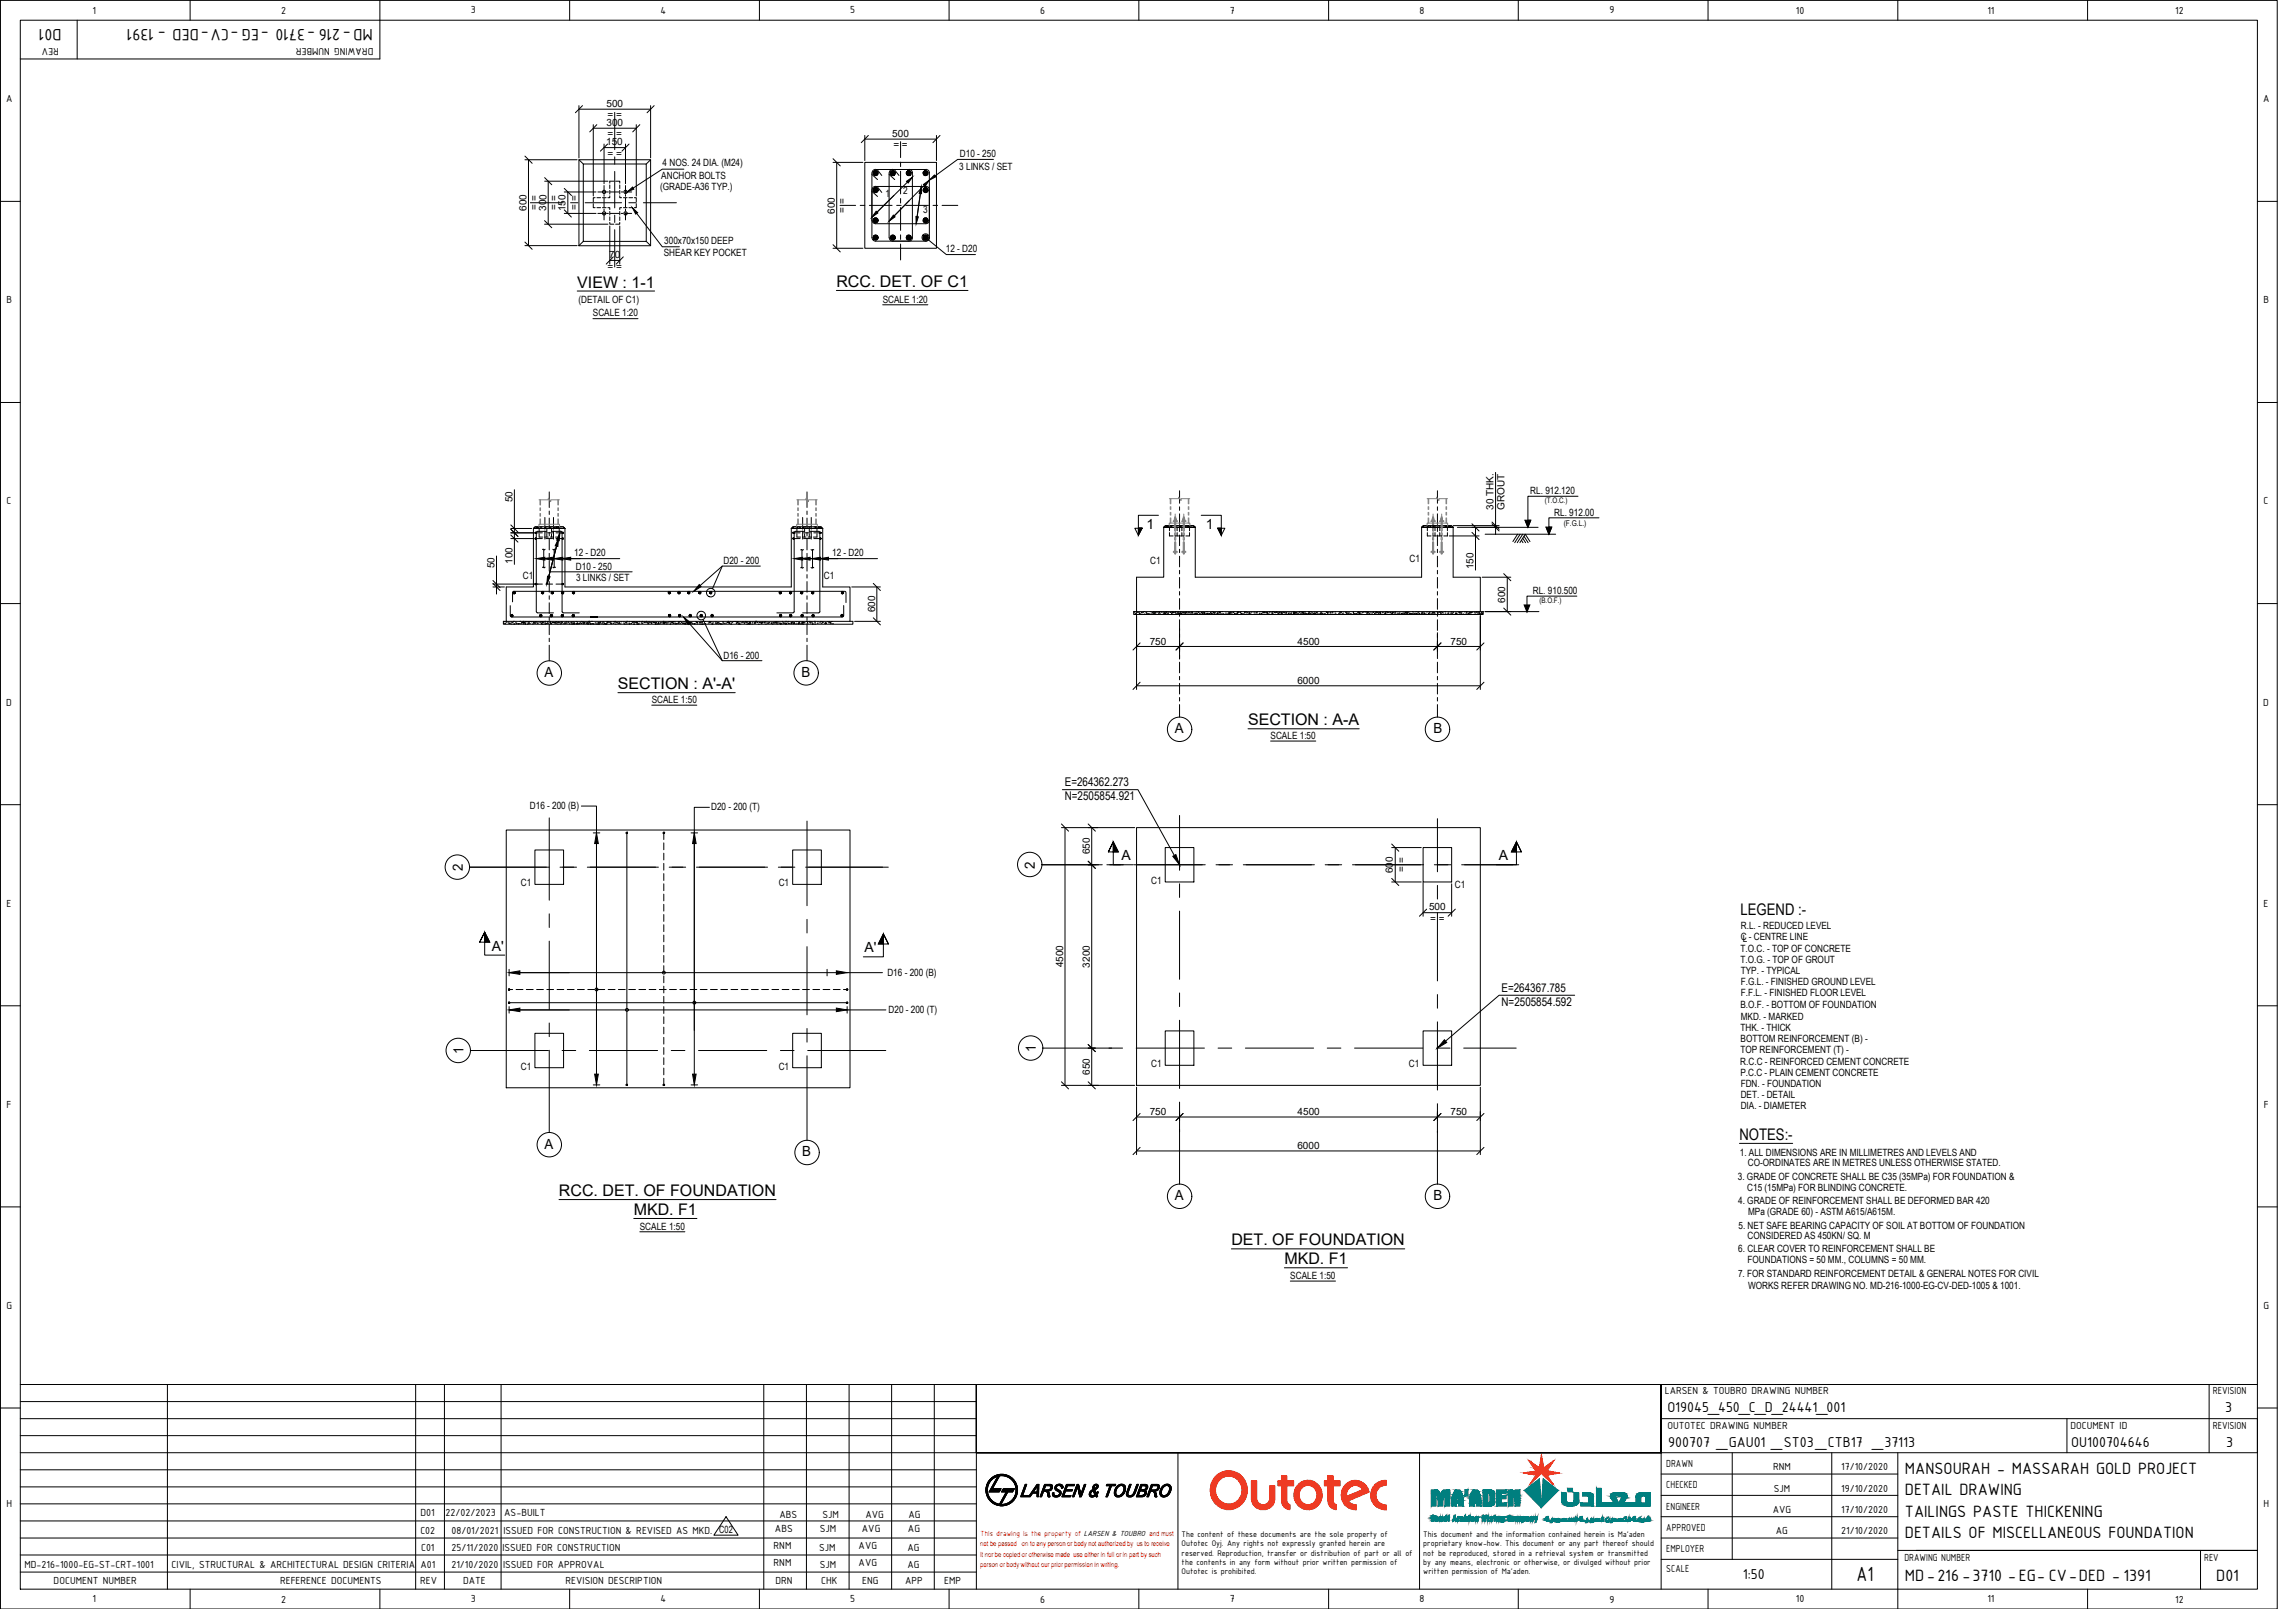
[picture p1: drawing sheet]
<svg xmlns="http://www.w3.org/2000/svg" width="841mm" height="594mm" viewBox="0 0 841 594" stroke-linecap="round" stroke-linejoin="round" font-family="sans-serif">
<defs><g id="words">
<text font-size="8.1" x="685.4" y="583.9">A1</text>
<g font-size="6.5">
<text x="22.7" y="10.6" transform="rotate(-180 22.7 10.6)">D01</text>
<text x="137.6" y="10.6" transform="rotate(-180 137.6 10.6)">MD-216 -3710 -EG -CV-DED - 1391</text>
<text x="703.3" y="544.3">MANSOURAH - MASSARAH GOLD PROJECT</text>
<text x="703.3" y="552.1">DETAIL DRAWING</text>
<text x="703.3" y="560">TAILINGS PASTE THICKENING</text>
<text x="703.3" y="567.9">DETAILS OF MISCELLANEOUS FOUNDATION</text>
<text x="703.3" y="583.6">MD-216 -3710 -EG- CV-DED - 1391</text>
<text x="818.2" y="583.6">D01</text>
</g>
<g font-size="5.9">
<text x="213.1" y="106.2">VIEW : 1-1</text>
<text x="308.8" y="106">RCC. DET. OF C1</text>
<text x="228.1" y="254.5">SECTION : A'-A'</text>
<text x="460.8" y="267.8">SECTION : A-A</text>
<text x="642.6" y="338">LEGEND :-</text>
<text x="642.2" y="420.9">NOTES:-</text>
<text x="206.4" y="441.6">RCC. DET. OF FOUNDATION</text>
<text x="234" y="448.6">MKD. F1</text>
<text x="454.6" y="459.8">DET. OF FOUNDATION</text>
<text x="474.2" y="466.8">MKD. F1</text>
</g>
<g font-size="5.7">
<text x="615.6" y="521.2">O19045_450_C_D_24441_001</text>
<text x="821.5" y="521.2">3</text>
<text x="615.9" y="534.3">900707 _GAU01 _ST03 _CTB17 _37113</text>
<text x="764.7" y="534.3">OU100704646</text>
<text x="821.9" y="534.3">3</text>
<text x="643.5" y="583.1">1:50</text>
</g>
<g font-size="5.2">
<text x="423.3" y="195.2">1</text>
<text x="445.1" y="195.2">1</text>
<text x="201" y="249.9">A</text>
<text x="295.9" y="249.9">B</text>
<text x="433.7" y="270.7">A</text>
<text x="529.2" y="270.8">B</text>
<text x="414.1" y="317.6">A</text>
<text x="553.3" y="317.6">A</text>
<text x="170.8" y="321.6" transform="rotate(-90 170.8 321.6)">2</text>
<text x="382.1" y="320.8" transform="rotate(-90 382.1 320.8)">2</text>
<text x="181.5" y="351">A'</text>
<text x="319.2" y="351.6">A'</text>
<text x="171.2" y="389.3" transform="rotate(-90 171.2 389.3)">1</text>
<text x="382.5" y="388.4" transform="rotate(-90 382.5 388.4)">1</text>
<text x="201" y="424.1">A</text>
<text x="296.2" y="426.9">B</text>
<text x="433.7" y="443.1">A</text>
<text x="529.2" y="443.2">B</text>
</g>
<g font-size="4.4">
<text x="393.1" y="290.4">E=264362.273</text>
<text x="393.1" y="295.5">N=2505854.921</text>
<text x="554.4" y="366.3">E=264367.785</text>
<text x="554.4" y="371.4">N=2505854.592</text>
</g>
<g font-size="4.1">
<text x="34.2" y="5">1</text>
<text x="103.8" y="5.1">2</text>
<text x="173.8" y="4.9">3</text>
<text x="243.8" y="5">4</text>
<text x="313.9" y="4.9">5</text>
<text x="384" y="5.1">6</text>
<text x="454.1" y="5">7</text>
<text x="524.1" y="5">8</text>
<text x="594.2" y="4.9">9</text>
<text x="663.1" y="5">10</text>
<text x="733.7" y="5">11</text>
<text x="803.1" y="5.1">12</text>
<text x="21.7" y="17.9" transform="rotate(-180 21.7 17.9)">REV</text>
<text x="137.8" y="17.9" transform="rotate(-180 137.8 17.9)">DRAWING NUMBER</text>
<text x="2.2" y="37.7">A</text>
<text x="835.5" y="37.7">A</text>
<text x="2.4" y="112">B</text>
<text x="835.6" y="112">B</text>
<text x="2.4" y="186.2">C</text>
<text x="835.6" y="186.2">C</text>
<text x="2.3" y="260.5">D</text>
<text x="835.6" y="260.5">D</text>
<text x="2.4" y="334.7">E</text>
<text x="835.7" y="334.7">E</text>
<text x="2.5" y="409">F</text>
<text x="835.7" y="409">F</text>
<text x="2.4" y="483.2">G</text>
<text x="835.6" y="483.2">G</text>
<text x="614.6" y="514.9">LARSEN &amp; TOUBRO DRAWING NUMBER</text>
<text x="816.9" y="514.9">REVISION</text>
<text x="615.7" y="527.4">OUTOTEC DRAWING NUMBER</text>
<text x="764.4" y="527.4">DOCUMENT ID</text>
<text x="816.9" y="527.4">REVISION</text>
<text x="615.2" y="541.6">DRAWN</text>
<text x="654.6" y="542.9">RNM</text>
<text x="679.8" y="542.9">17/10/2020</text>
<text x="615.2" y="549.5">CHECKED</text>
<text x="654.9" y="550.8">SJM</text>
<text x="679.8" y="550.8">19/10/2020</text>
<text x="2.4" y="556.4">H</text>
<text x="615.2" y="557.4">ENGINEER</text>
<text x="835.7" y="556.4">H</text>
<text x="155.2" y="559.8">D01</text>
<text x="164.5" y="559.8">22/02/2023</text>
<text x="186.1" y="559.8">AS-BUILT</text>
<text x="287.8" y="560.4">ABS</text>
<text x="303.7" y="560.4">SJM</text>
<text x="319.5" y="560.4">AVG</text>
<text x="335.4" y="560.4">AG</text>
<text x="654.5" y="558.7">AVG</text>
<text x="679.8" y="558.7">17/10/2020</text>
<text x="155.2" y="566.3">C02</text>
<text x="166.7" y="566.3">08/01/2021</text>
<text x="185.8" y="566.3">ISSUED FOR CONSTRUCTION &amp; REVISED AS MKD. C02</text>
<text x="286.1" y="565.8">ABS</text>
<text x="302.7" y="565.8">SJM</text>
<text x="318.2" y="565.8">AVG</text>
<text x="335.2" y="565.8">AG</text>
<text x="615.2" y="565.2">APPROVED</text>
<text x="655.7" y="566.6">AG</text>
<text x="679.8" y="566.6">21/10/2020</text>
<text x="155.4" y="572.6">C01</text>
<text x="166.7" y="572.6">25/11/2020</text>
<text x="185.5" y="572.6">ISSUED FOR CONSTRUCTION</text>
<text x="285.6" y="571.9">RNM</text>
<text x="302.5" y="572.6">SJM</text>
<text x="317" y="571.9">AVG</text>
<text x="335.1" y="572.6">AG</text>
<text x="615.2" y="573.1">EMPLOYER</text>
<text x="9.1" y="578.9">MD-216-1000-EG-ST-CRT-1001</text>
<text x="63.4" y="578.9">CIVIL, STRUCTURAL &amp; ARCHITECTURAL DESIGN CRITERIA</text>
<text x="155.2" y="578.9">A01</text>
<text x="166.7" y="578.9">21/10/2020</text>
<text x="185.7" y="578.9">ISSUED FOR APPROVAL</text>
<text x="285.6" y="578.2">RNM</text>
<text x="302.7" y="578.9">SJM</text>
<text x="317" y="578.2">AVG</text>
<text x="335" y="578.9">AG</text>
<text x="615.2" y="580.3">SCALE</text>
<text x="703.1" y="576.3">DRAWING NUMBER</text>
<text x="813.8" y="576.3">REV</text>
<text x="19.8" y="584.9">DOCUMENT NUMBER</text>
<text x="103.4" y="584.9">REFERENCE DOCUMENTS</text>
<text x="155.1" y="584.9">REV</text>
<text x="171" y="584.9">DATE</text>
<text x="208.8" y="584.9">REVISION DESCRIPTION</text>
<text x="286.3" y="584.9">DRN</text>
<text x="303.1" y="584.9">CHK</text>
<text x="318.3" y="584.9">ENG</text>
<text x="334.2" y="584.9">APP</text>
<text x="348.6" y="584.9">EMP</text>
<text x="34.2" y="591.6">1</text>
<text x="103.8" y="591.7">2</text>
<text x="173.8" y="591.6">3</text>
<text x="243.8" y="591.6">4</text>
<text x="313.9" y="591.6">5</text>
<text x="384" y="591.7">6</text>
<text x="454.1" y="591.6">7</text>
<text x="524.1" y="591.6">8</text>
<text x="594.2" y="591.7">9</text>
<text x="663.1" y="591.6">10</text>
<text x="733.7" y="591.6">11</text>
<text x="803.1" y="591.7">12</text>
</g>
<g font-size="3.7">
<text x="223.9" y="39.6">500</text>
<text x="223.9" y="46.7">300</text>
<text x="224.3" y="43.6">= =</text>
<text x="223.8" y="53.6">150</text>
<text x="224.3" y="50.6">= =</text>
<text x="329.4" y="50.6">500</text>
<text x="224.3" y="58.1">= =</text>
<text x="329.8" y="54.7">= =</text>
<text x="354.4" y="57.9">D10 - 250</text>
<text x="244.6" y="61.4">4 NOS. 24 DIA. (M24)</text>
<text x="354.2" y="62.6">3 LINKS / SET</text>
<text x="243.7" y="70.2">(GRADE-A36 TYP.)</text>
<text x="244.1" y="66.1">ANCHOR BOLTS</text>
<text x="333.5" y="71.6">2</text>
<text x="194.4" y="77.9" transform="rotate(-90 194.4 77.9)">600</text>
<text x="198.4" y="77.5" transform="rotate(-90 198.4 77.5)">= =</text>
<text x="201.7" y="77.9" transform="rotate(-90 201.7 77.9)">300</text>
<text x="205.7" y="77.5" transform="rotate(-90 205.7 77.5)">= =</text>
<text x="213.2" y="77.5" transform="rotate(-90 213.2 77.5)">= =</text>
<text x="326.9" y="72.7">1</text>
<text x="208.8" y="78" transform="rotate(-90 208.8 78)">150</text>
<text x="308.2" y="78.9" transform="rotate(-90 308.2 78.9)">600</text>
<text x="312.2" y="78.5" transform="rotate(-90 312.2 78.5)">= =</text>
<text x="340.9" y="78.7">3</text>
<text x="224.9" y="95.3">70</text>
<text x="245" y="94.7">SHEAR KEY POCKET</text>
<text x="245.2" y="90.2">300x70x150 DEEP</text>
<text x="349.2" y="93">12 - D20</text>
<text x="224.3" y="99.7">= =</text>
<text x="213.6" y="111.9">(DETAIL OF C1)</text>
<text x="325.9" y="111.7">SCALE 1:20</text>
<text x="218.9" y="116.9">SCALE 1:20</text>
<text x="189.2" y="185.4" transform="rotate(-90 189.2 185.4)">50</text>
<text x="565" y="182.3">RL. 912.120</text>
<text x="551.4" y="188.3" transform="rotate(-90 551.4 188.3)">30 THK.</text>
<text x="555.5" y="188.3" transform="rotate(-90 555.5 188.3)">GROUT</text>
<text x="573.8" y="190.5">RL. 912.00</text>
<text x="182.6" y="209.9" transform="rotate(-90 182.6 209.9)">50</text>
<text x="189.2" y="208.1" transform="rotate(-90 189.2 208.1)">100</text>
<text x="212" y="205.2">12 - D20</text>
<text x="267.1" y="208.4">D20 - 200</text>
<text x="307.2" y="205.2">12 - D20</text>
<text x="424.7" y="208.3">C1</text>
<text x="520.4" y="207.4">C1</text>
<text x="193" y="213.6">C1</text>
<text x="212.6" y="210.4">D10 - 250</text>
<text x="212.7" y="214.6">3 LINKS / SET</text>
<text x="304.1" y="213.8">C1</text>
<text x="544" y="210.2" transform="rotate(-90 544 210.2)">150</text>
<text x="565.9" y="219.3">RL. 910.500</text>
<text x="323" y="226.1" transform="rotate(-90 323 226.1)">600</text>
<text x="555.8" y="222.5" transform="rotate(-90 555.8 222.5)">600</text>
<text x="424.5" y="238">750</text>
<text x="479" y="238">4500</text>
<text x="535.5" y="238">750</text>
<text x="267.1" y="243.3">D16 - 200</text>
<text x="479" y="252.5">6000</text>
<text x="240.6" y="259.6">SCALE 1:50</text>
<text x="469.1" y="272.9">SCALE 1:50</text>
<text x="195.6" y="298.6">D16 - 200 (B)</text>
<text x="262.6" y="299.1">D20 - 200 (T)</text>
<text x="402.4" y="315.5" transform="rotate(-90 402.4 315.5)">650</text>
<text x="514.2" y="322.4" transform="rotate(-90 514.2 322.4)">600</text>
<text x="518.7" y="322" transform="rotate(-90 518.7 322)">= =</text>
<text x="192.3" y="327.2">C1</text>
<text x="287.5" y="327.2">C1</text>
<text x="425" y="326.3">C1</text>
<text x="537.2" y="327.8">C1</text>
<text x="527.6" y="336.1">500</text>
<text x="528" y="340.5">= =</text>
<text x="642.7" y="346.9">C - CENTRE LINE</text>
<text x="642.7" y="342.9">R.L. - REDUCED LEVEL</text>
<text x="643.4" y="347.8">L</text>
<text x="642.6" y="351.7">T.O.C. - TOP OF CONCRETE</text>
<text x="392.5" y="357.2" transform="rotate(-90 392.5 357.2)">4500</text>
<text x="402.4" y="357.3" transform="rotate(-90 402.4 357.3)">3200</text>
<text x="642.6" y="355.7">T.O.G. - TOP OF GROUT</text>
<text x="642.7" y="359.8">TYP. - TYPICAL</text>
<text x="327.6" y="360.3">D16 - 200 (B)</text>
<text x="642.7" y="363.8">F.G.L. - FINISHED GROUND LEVEL</text>
<text x="642.7" y="367.9">F.F.L. - FINISHED FLOOR LEVEL</text>
<text x="328" y="374.2">D20 - 200 (T)</text>
<text x="642.6" y="372.3">B.O.F. - BOTTOM OF FOUNDATION</text>
<text x="642.7" y="376.5">MKD. - MARKED</text>
<text x="642.6" y="380.5">THK. - THICK</text>
<text x="642.6" y="389">TOP REINFORCEMENT (T) -</text>
<text x="642.6" y="384.6">BOTTOM REINFORCEMENT (B) -</text>
<text x="192.3" y="394.9">C1</text>
<text x="287.5" y="394.9">C1</text>
<text x="425" y="394">C1</text>
<text x="520.2" y="394">C1</text>
<text x="642.5" y="393.1">R.C.C - REINFORCED CEMENT CONCRETE</text>
<text x="402.4" y="396.9" transform="rotate(-90 402.4 396.9)">650</text>
<text x="642.6" y="397.4">P.C.C - PLAIN CEMENT CONCRETE</text>
<text x="642.7" y="401.5">FDN. - FOUNDATION</text>
<text x="642.7" y="405.5">DET. - DETAIL</text>
<text x="424.5" y="411.7">750</text>
<text x="479" y="411.7">4500</text>
<text x="535.5" y="411.7">750</text>
<text x="642.7" y="409.5">DIA. - DIAMETER</text>
<text x="479" y="424.3">6000</text>
<text x="642.3" y="426.7">1. ALL DIMENSIONS ARE IN MILLIMETRES AND LEVELS AND</text>
<text x="645.3" y="430.7">CO-ORDINATES ARE IN METRES UNLESS OTHERWISE STATED.</text>
<text x="641.6" y="435.5">3. GRADE OF CONCRETE SHALL BE C35 (35MPa) FOR FOUNDATION &amp;</text>
<text x="645.1" y="439.7">C15 (15MPa) FOR BLINDING CONCRETE.</text>
<text x="641.7" y="444.6">4. GRADE OF REINFORCEMENT SHALL BE DEFORMED BAR 420</text>
<text x="645.4" y="448.5">MPa (GRADE 60) - ASTM A615/A615M.</text>
<text x="236.2" y="454">SCALE 1:50</text>
<text x="641.9" y="453.7">5. NET SAFE BEARING CAPACITY OF SOIL AT BOTTOM OF FOUNDATION</text>
<text x="645.2" y="457.5">CONSIDERED AS 450KN/ SQ. M</text>
<text x="641.8" y="462.4">6. CLEAR COVER TO REINFORCEMENT SHALL BE</text>
<text x="645.2" y="466.4">FOUNDATIONS = 50 MM., COLUMNS = 50 MM.</text>
<text x="476.4" y="472.2">SCALE 1:50</text>
<text x="641.7" y="471.6">7. FOR STANDARD REINFORCEMENT DETAIL &amp; GENERAL NOTES FOR CIVIL</text>
<text x="645.4" y="476">WORKS REFER DRAWING NO. MD-216-1000-EG-CV-DED-1005 &amp; 1001.</text>
</g>
<g font-size="3.3">
<text x="436.2" y="567.3">The content of these documents are the sole property of</text>
<text x="525.5" y="567.3">This document and the information contained herein is Ma'aden</text>
<text x="436.2" y="570.8">Outotec Oyj. Any rights not expressly granted herein are</text>
<text x="436.2" y="574.4">reserved. Reproduction, transfer or distribution of part or all of</text>
<text x="525.5" y="570.8">proprietary know-how. This document or any part thereof should</text>
<text x="525.5" y="574.4">not be reproduced, stored in a retrieval system or transmitted</text>
<text x="436.2" y="577.8">the contents in any form without prior written permission of</text>
<text x="436.2" y="581.3">Outotec is prohibited.</text>
<text x="525.5" y="577.8">by any means, electronic or otherwise, or divulged without prior</text>
<text x="525.5" y="581.3">written permission of Ma'aden.</text>
</g>
<text font-size="3" x="577.3" y="194.3">(F.G.L.)</text>
<text font-size="2.9" fill="#f00" x="362" y="567.1">This drawing is the property of LARSEN &amp; TOUBRO and must</text>
<g font-size="2.8">
<text x="570.4" y="185.9">(T.O.C.)</text>
<text x="568.3" y="222.8">(B.O.F.)</text>
</g>
<g font-size="2.6" fill="#f00">
<text x="361.9" y="570.9">not be passed on to any person or body not authorized by us to receive</text>
<text x="361.9" y="574.7">it nor be copied or otherwise made use either in full or in part by such</text>
<text x="361.9" y="578.5">person or body without our prior permission in writing.</text>
</g>
</g></defs>
<!-- layer: ST-CEN -->
<g fill="none" stroke="#000" stroke-width=".37">
<path d="M226.9 41.5v13.8M226.9 57.9v2.7M195.8 74.9h12.2M210.7 74.9h2.7M216 74.9h13.5M226.9 63.3v13.5M226.9 79.4v2.7M232.2 74.9h2.7M237.5 74.9h12.2M226.9 84.8v13.8M202.8 302v30.4M297.9 303.2v31.2"/>
<path d="M384.6 319.3h20.1M408.6 319.3h6.1M418.7 319.3h26.3M435.5 301.1v20.2M448.9 319.3h6.1M459 319.3h26.3M489.2 319.3h6.1M499.3 319.3h26.3M529.5 319.3h6.1M530.7 302.3v19.6M539.6 319.3h21.1M173.3 320.2h29.5"/>
<path d="M202.8 337.4v5M206.8 320.2h6.1M216.8 320.2h26.3M247.1 320.2h6.1M257.1 320.2h26.3M287.4 320.2h6.1M297.4 320.2h30.6M297.9 339.4v5.1M435.5 326.3v5.1M435.5 336.4v25.2M530.7 326.9v5M530.7 337v25.2"/>
<path d="M202.8 347.5v25.2M297.9 349.5v25.2M202.8 377.7v5M297.9 379.7v5.1M435.5 366.6v5.1M435.5 376.7v25.2M530.7 367.2v5.1M530.7 377.3v25.2M173.7 387.9h28.8M202.8 387.8v30.4M207.5 387.9h5.1M217.6 387.9h25.2"/>
<path d="M247.8 387.9h5.1M257.9 387.9h25.2M288.1 387.9h5.1M297.9 389.8v31.3M298.2 387.9h28.8M385 387h19.4M409.4 387h5M419.5 387h25.2M449.7 387h5M459.8 387h25.2M490 387h5M500.1 387h25.2"/>
<path d="M530.3 387h5M540.4 387h19.4M435.5 406.9v5.1M435.5 417v20.2M530.7 407.5v5.1M530.7 417.6v19.6"/>
</g>
<!-- layer: CI-DIM -->
<g fill="none" stroke="#000" stroke-width=".37">
<path d="M213.7 39v19.3M240.2 39v19.3M193.8 59h19.3M195.1 59v31.7M213.7 40.3h26.5M219 46v26.4M219 47.3h15.9M223 53.2v14.6M223 54.5h7.9M230.9 53.2v14.6M234.9 46v26.4M307.6 60h11"/>
<path d="M308.9 60v31.7M319.3 50v9.3M319.3 51.4h26.4M345.7 50v9.3M366.8 58.9h-13.2l-8.4 6.1M201.1 66.9h23.4M202.4 66.9v15.9M208.3 78.8h11.7M208.3 70.9h11.7M209.6 70.9v7.9M235.1 78.8l9.4 12.3h6.3M252.5 62.5h-8l-10.7 6.9"/>
<path d="M330 72.2l-6.2 6.1M335 67.3l-13.1 12.9M340.1 68.8l-1.9 13.8M341.2 68.4l-12.9 13.2M193.8 90.7h19.3M201 82.8h23.5M225.1 83.5v14M225.1 96.2h3.7M228.8 83.5v14M307.6 91.7h11M552.2 174.4v23M188.6 196.7h8.5"/>
<path d="M188.6 195.1h7.7M188.6 198.9h8.5M189.9 180.8v27.6M206.7 196.7l-4.8 19 3.6-14.1M535.1 197.9h11M536.5 194.1h17M543.4 194.7h1.3v15.8M544.5 194.7h9M182 216.7h4.2M182 215.7h16.6M183.3 205.3v14M201.2 206.3h27.6"/>
<path d="M201.3 202.8l-.3 .2-.4-.3-.3 .2M201.3 209.4l-.3 .2-.5-.2-.2 .1M203 211.1h30.4M204.1 202.8l.3 .2 .4-.3 .3 .2M204.1 209.4l.3 .2 .4-.2 .3 .1M280.7 209h-14l-8.2 7.2M296.3 206.3h27.7M296.6 202.9l-.3 .3-.4-.3-.3 .1M296.6 209.5l-.4 .3-.3-.4-.3 .2M299.4 202.9l.3 .3 .4-.3 .3 .1M299.4 209.5l.4 .3 .3-.4 .3 .2M314.5 216.7h10.5"/>
<path d="M323.7 216.7v12.7M547.2 213.1h10.6M556.5 213.1v12.7M254.5 230.2l12.2 13.7h14.6M315.5 229.4h9.5M419.6 226.5v28.1M419.6 238.7h126.9M435.5 232.1v11.2M530.7 233.6v8.3M546.5 226.5v28.1M548.3 225.8h9.5M419.6 253.2h126.9"/>
<path d="M214.6 297.6h5.6v99M261.9 298.1h-5.6v98.5M392.2 291.6h27.9l13.4 24.2M219 307.5h2.4M255.1 307.5h2.5M391.9 305.6h27M393.2 305.6v95.1M401.7 319.3h5.3M403.1 305.6v95.1M513.8 312.9h10.9M515.1 312.9v12.7M513.8 325.6h10.9"/>
<path d="M525.4 325.8v12.5M525.4 337h10.5M535.9 326.3v12M188 357.9v2.4M188 359.1h120.8M305.4 357.9v2.4M312.8 359.1h13M188 371.7v2.4M188 372.9h120.8M312.8 371.7v2.4M312.8 372.9h14.3M581.4 367.5h-27.9l-19.8 16.9"/>
<path d="M401.7 387h8.7M219 400.6h2.4M255.1 400.6h2.5M391.9 400.7h27M419.6 412.4h126.9M419.6 401.4v24.9M435.5 410.4v7.6M530.7 410.4v7.8M546.5 401.4v24.9M419.6 425h126.9M268.1 560l4.4 6.8h-8.9z"/>
<circle cx="202.8" cy="248.5" r="4.5"/>
<circle cx="297.6" cy="248.4" r="4.5"/>
<circle cx="435.5" cy="269.3" r="4.5"/>
<circle cx="530.7" cy="269.3" r="4.5"/>
<circle cx="380.2" cy="319.2" r="4.5"/>
<circle cx="168.8" cy="320.2" r="4.5"/>
<circle cx="245.1" cy="359.1" r=".53"/>
<circle cx="220.2" cy="365.3" r=".53"/>
<circle cx="231.5" cy="372.9" r=".53"/>
<circle cx="256.3" cy="370.2" r=".53"/>
<circle cx="169.2" cy="387.9" r="4.5"/>
<circle cx="380.5" cy="387" r="4.5"/>
<circle cx="202.8" cy="422.6" r="4.5"/>
<circle cx="298" cy="425.5" r="4.5"/>
<circle cx="435.5" cy="441.7" r="4.5"/>
<circle cx="530.7" cy="441.7" r="4.5"/>
</g>
<!-- layer: 0 -->
<g fill="none" stroke="#000" stroke-width=".37">
<path d="M215.1 39l-2.7 2.6M241.5 39l-2.6 2.6M193.8 57.6l2.7 2.7M213.7 59l1.6 1.6M220.3 46l-2.6 2.7M224.3 53.2l-2.6 2.6M232.2 53.2l-2.6 2.6M236.2 46l-2.6 2.7M240.2 59l-1.6 1.6M307.6 58.6l2.6 2.7M320.6 50l-2.6 2.7M347 50l-2.6 2.7"/>
<path d="M201.1 65.6l2.6 2.6M208.3 77.5l2.6 2.7M208.3 69.6l2.7 2.6M215.3 60.6h23.3v28.5h-23.3zM219 75.2v1.5h.7M219.7 73h-.7v1.5M220.4 73h1.3M220.4 76.7h1.3M222.4 73h1.4M222.4 76.7h1.4M224.4 76.7h.7v.7M225.1 72.3v.7h-.7"/>
<path d="M225.1 68.3v1.3M225.1 70.3v1.3M225.1 78.1v1.3M226.7 66.9h-1.6v.7M227.3 66.9h1.5v.7M228.8 72.3v.7h.7M228.8 68.3v1.3M228.8 70.3v1.3M228.8 78.1v1.3M229.5 76.7h-.7v.7M230.2 73h1.3M230.2 76.7h1.3"/>
<path d="M232.2 73h1.4M232.2 76.7h1.4M234.2 73h.7v1.5M234.9 75.2v1.5h-.7M193.8 89.4l2.7 2.6M201 81.5l2.7 2.6M215.3 89.1l-1.6 1.6M225.1 82.1v.7h1.6M225.1 80.1v1.3M226.4 94.8l-2.6 2.7M228.8 82.1v.7h-1.5M228.8 80.1v1.3"/>
<path d="M230.1 94.8l-2.6 2.7M238.6 89.1l1.6 1.6M307.6 90.4l2.6 2.6M342.7 88.5l6.7 5.5h10.7M188.6 195.4l2.6 2.6M188.6 193.8l2.6 2.7M188.6 197.5l2.6 2.7M196.9 195.1l.7-.6h10.3l.7 .6zM197.2 195h.1M197.3 195h.1M197.8 194.8h.1M198.1 194.7h.1"/>
<path d="M198.2 195h.1M198.5 194.7h.1M199.1 195.1h.1M199.4 194.9h.1M199.7 195l.2-.1v.2zM200 195.1h.1M200.9 195.1h.1M201.2 194.9h.1M201.2 191.1v3M201.2 194.7v.7M201.2 196.1v3M201.3 194.8h.1"/>
<path d="M202.6 194.9h.1M202.8 194.6l.2 .2zM202.8 181.6v5.8M202.8 188.7v1.3M202.8 191.3v3.9M202.8 196.5v1.3M202.8 199.1v3.9M202.8 194.9h.1M203 194.9h.1M203.5 195.1h.1M204.3 191.1v3M204.3 194.7v.7"/>
<path d="M204.3 196.1v3M204.4 194.9h.1M204.6 194.8h.1M204.9 194.6h.1M205.4 194.7l.2 .1zM205.5 194.5h.1M205.8 194.7h.1M206.1 194.6l.1 .1zM206.2 195h.1M206.8 195h.1M207.8 195h.1M208 194.8h.1"/>
<path d="M208.6 195.1h-11.7v21.6h-10v12.7h126.9v-12.7h-10.1v-21.6M208.6 195.1v21.6h83.5v-21.6h11.6M292.1 195.1l.7-.6h10.3l.6 .6zM292.7 194.7l.2 .1zM294 194.6h.1M294.4 194.7l.1 .1zM295.2 194.9h.1M295.2 194.7h.1M296.2 194.9h.1M296.3 191.1v3M296.3 194.7v.7M296.3 196.1v3"/>
<path d="M296.5 194.8h.1M297.1 194.6h.1M297.9 181.6v5.8M297.9 188.7v1.3M297.9 191.3v3.9M297.9 196.5v1.3M297.9 199.1v3.9M298.1 195.1h.1M298.6 194.7h.1M299.4 194.5h.1M299.5 191.1v3M299.5 194.7v.7"/>
<path d="M299.5 196.1v3M300.1 195h.1M300.7 195h.1M300.8 195.1h.1M300.8 195.1h-.2M301 194.7l.2-.1v.3zM301 195.1h.1M301.4 195.1h.1M302 194.7h.1M302.4 194.9h.1M302.6 194.7l.2 .2zM419 195h2.6l-1.3 2.7z"/>
<path d="M427.7 190.3h-7.4v7.4M429.6 194.7l.7-.6h10.3l.7 .6zM429.9 194.6h.1M430 194.6h.1M430.5 194.4h.1M430.8 194.3h.1M430.9 194.6h.1M431.2 194.3h.1M431.8 194.7h.1M432.1 194.5h.1M432.4 194.5l.2 .2zM432.7 194.7h.1"/>
<path d="M433.6 194.7h.1M433.9 194.5l.1 .2zM434 194.4h.1M435.4 194.5h.1M435.5 194.2l.2 .2zM435.5 181.2v4.6M435.5 187.1v1.3M435.5 189.7v3.9M435.5 195v1.2M435.5 197.5v4M435.5 194.5h.1M435.7 194.5h.1"/>
<path d="M436.2 194.7h.1M437.1 194.5h.1M437.3 194.4h.1M437.6 194.2h.1M438.1 194.3l.2 .1zM438.2 194.1h.1M438.6 194.2h.1M438.8 194.2l.1 .2zM439 194.5h.1M439.5 194.6h.1M440.6 194.6h.1M440.7 194.4h.1"/>
<path d="M441.3 194.7h-11.7v18.4h-10v12.7h126.9v-12.7h-10v-18.4M441.3 194.7v18.4h83.5v-18.4h11.7M443.5 190.3h7.4v7.4M449.6 195h2.6l-1.3 2.7zM524.8 194.7l.7-.6h10.4l.6 .6zM525.4 194.3h.1M526.8 194.2h.1M527.1 194.2h.1M527.9 194.5h.1M527.9 194.3h.1M528.9 194.5h.1M529.2 194.4h.1"/>
<path d="M529.8 194.2h.1M530.7 181.2v4.6M530.7 187.1v1.3M530.7 189.7v3.9M530.7 195v1.2M530.7 197.5v4M530.8 194.7l-.2-.1 .3 .1M531.3 194.3h.1M532.2 194.1h.1M532.8 194.6h.1M533.4 194.7h.1M533.4 194.5h.1"/>
<path d="M533.7 194.2h.3v.3zM533.7 194.7h.1M534.1 194.7h.1M534.7 194.3h.1M534.8 194.3h.1M535.1 194.5h.1M535.5 194.5h.1M538.1 194.7h29.8M543.4 193.4l2.7 2.7M543.4 196.6l2.7 2.6M548.3 197.2h26M550.8 193.4l2.7 2.7"/>
<path d="M550.8 192.8l2.7 2.6M563 192.1l1.1 2.6 1-2.6h-1v2.6M582.6 183.2h-18.5v8.9M590.3 191.2h-18.5v6v-2.6h1.1l-1.1 2.6-1-2.6M182 215.4l2.6 2.6M182 214.3l2.6 2.7M202.8 204.3v1.3M202.8 206.9v4M202.8 212.1v1.4M202.8 214.7v4M202.8 220v1.3M266.7 209l-3.7 8.4"/>
<path d="M297.9 204.3v1.3M297.9 206.9v4M297.9 212.1v1.4M297.9 214.7v4M297.9 220v1.3M322.4 215.4l2.6 2.6M435.5 202.8v1.3M435.5 205.4v3.9M435.5 210.6v1.3M435.5 213.2v3.9M435.5 218.4v1.3M530.7 202.8v1.3"/>
<path d="M530.7 205.4v3.9M530.7 210.6v1.3M530.7 213.2v3.9M530.7 218.4v1.3M555.2 211.8l2.6 2.6M186 229.4v.2zM186.3 230.2h.1M186.3 230.3h.1M186.6 229.6h.1M186.9 229.7h.1M186.9 229.4h-1.1v1.1h129.1v-1.1h-1.1M187.6 229.7h.1"/>
<path d="M187.9 230.1h.1M188.1 230.3h.1M188.6 229.7h.1M188.7 230.4h.1M189.1 229.8h.1M189.5 229.4h.1M189.7 230.4h.1M189.7 230.3h.1M190.3 229.7h.1M190.5 230.3h.1M190.6 230.1h.1M191.3 230.3h.1"/>
<path d="M191.5 230.3h.1M191.9 229.4h.1M192.2 230.3h.1M192.5 229.8h.1M192.9 229.8l.1 .2zM193.1 229.4h.1M193.1 230.3h.1M193.3 230h.1M193.3 229.9l.1 .2zM193.5 229.9h.1M193.7 229.7h.1M194 229.5h.1"/>
<path d="M194 230.5l-.2-.2 .3 .2M194.4 229.6h.1M194.8 230.4l.1 .1M194.9 229.5h.1M194.9 230.3h.1M195 229.9h.1M195.3 229.5l.2 .2zM195.5 230.3h.1M195.8 229.5h.1M196.1 229.6h.1M196.5 230.4h.1M196.7 229.5h.1"/>
<path d="M196.9 229.9l.2 .2zM197.1 229.7h.1M197.3 230h.1M197.4 230.1h.1M197.6 229.6h.1M197.8 229.5h.1M197.9 229.5l.1 .2zM198.3 230h.1M198.3 230.3h.1M198.5 229.6h.1M199.2 229.7h.1M199.3 229.7h.1"/>
<path d="M199.8 230.1l.1 .2zM199.9 230.4h.1M200 229.6l.2-.1v.3zM200.2 229.7h.1M200.3 230.4h.1M200.5 229.7h.1M201.1 229.7h.1M201.1 229.4h.1M201.2 230.3l.1 .2zM201.6 230.3h.1M201.7 230.3h.1M202 229.8h.1"/>
<path d="M202.1 229.5h.1M202.2 230.1h.1M202.8 222.6v3.9M202.8 227.8v1.3M202.8 230.4v3.9M202.8 235.6v1.3M202.8 238.2v5.8M202.9 229.8h.1M203.2 230.2h.1M203.2 230l.2 .1zM203.2 229.4v.1M203.3 230.2h.1"/>
<path d="M203.3 230.4h.1M203.8 229.8h.1M203.9 229.8h.1M204.1 229.8h.1M204.4 229.9h.1M204.7 229.8h.1M204.8 229.8l.1 .3zM205.1 230.3h.1M205.2 229.6h.1M205.6 229.9h.1M205.8 230.4h.1M206 229.6h.1"/>
<path d="M206.1 229.8h.1M206.5 229.9h.1M206.7 230.4h.1M207 229.6h.1M207.1 230.3h.1M207.2 229.5h.1M207.3 229.8h.1M207.4 229.9h.1M208 230.3h.1M208.3 230h.1M208.5 230.3h.1M208.6 230h.1"/>
<path d="M208.9 230h.1M208.9 229.5h.1M209.2 230h.1M209.8 229.5v.3zM210.1 230.1h.1M210.1 230.4h.1M210.7 229.8h.1M210.8 229.7h.1M211 230.1h.1M211.2 230.5h.1M211.4 229.6h.1M211.7 230.2l.1 .2z"/>
<path d="M211.8 229.8h.1M211.9 230.1h.1M211.9 230.4h.1M211.9 230.3h.1M212.7 229.5h.1M212.7 230.2h.1M212.8 230.1h.1M212.9 230.5h.1M213.1 230l.2 .2zM213.5 230.4h.1M213.7 230.2h.1M213.8 230.1h.1"/>
<path d="M214.1 229.8h.1M214.5 230.1h.1M214.5 230.2h.1M214.8 229.4v.1M215.1 229.7l.2 .1zM215.3 230.3h.1M215.4 230.2h.1M215.5 229.8h.1M215.7 229.9h.1M216.3 230.3h.1M216.7 229.9h.1M216.9 230.3h.1"/>
<path d="M216.9 230.4h.1M217.2 230.3h.1M217.3 229.8h.1M217.3 229.4h.1M217.5 229.8h.1M217.6 229.6h.1M217.9 230.3l.2 .2zM218.1 230.3h.1M218.4 229.4h.1M218.7 230.3h.1M219 230.4h.1M219.7 230h.1"/>
<path d="M219.9 230.4h.1M220.3 230.4h.1M220.5 230h.1M220.8 230.4h.1M220.9 229.8h.1M221 230l.2-.1v.3zM221.1 230.5h.1M221.5 230.1h.1M221.7 229.6v.2zM222.1 230.3h.1M222.4 229.8h.1M222.5 229.6h.1"/>
<path d="M222.8 230.4h.1M223.1 230.1l.1 .1zM223.5 230.4h.1M223.6 230.3l.1 .2zM223.7 230.4h.1M223.9 230.1h.1M224 229.6h.3l-.1 .2zM224.3 229.5h.1M224.3 229.8h.1M225.1 229.7l.2 .1zM225.3 229.5h.1M225.4 230.2h.1"/>
<path d="M225.5 230.3h.1M225.6 230.1h.1M226.4 230.2h.1M226.7 229.7h.1M226.7 229.4h.1M227.1 230.4h.1M227.2 229.4v.1M227.2 229.4l.1 .1M227.3 229.9h.1M227.3 229.4v.1M227.7 229.8h.1M228 230.3h.1"/>
<path d="M228.4 229.7h.1M228.6 230v.2zM228.9 230.3h.1M229.2 229.6h.1M230.2 229.6h.1M230.3 230.3h.1M230.5 230.4h.1M230.8 229.9h.1M231.1 229.8h.1M231.2 230.3h.1M231.4 229.4h.1M232.1 230.1h.1"/>
<path d="M232.2 230.4h.1M232.2 229.5h.1M232.3 230.3h.1M233 230.1l.2 .2zM233.1 229.5h.1M233.6 229.7v.2zM233.6 229.5h.1M233.9 230.4h.1M233.9 230.5h.1M234 229.5h.1M234 229.8h.1M234.5 229.8h.1"/>
<path d="M234.9 229.5h.1M235 229.8h.1M235 230.1h.1M235.1 230.5h.1M235.6 230.5h.1M235.8 230.3h.1M235.8 229.6h.1M235.9 229.5h.1M236.7 229.6h.1M236.7 230h.1M237 230.2h.1M237 229.4h.2"/>
<path d="M237 229.4h.1M237.6 229.7h.1M237.8 229.7h.1M237.9 229.8h.1M238.5 229.7h.1M238.6 229.4h.1M238.9 229.9h.1M239.1 230.3h.1M239.2 230.2h.1M239.4 229.7h.1M239.5 229.6h.1M239.9 229.9h.1"/>
<path d="M240.3 229.8h.1M240.5 230.1l.1 .1zM240.8 229.6h.1M241.2 229.8h.1M241.3 229.8h.1M241.9 230.3h.1M242 229.8h.1M242.1 229.8h.1M242.1 230.5h.1M242.5 230.4h.1M243 229.8h.1M243 230.2h.1"/>
<path d="M243.3 230.3h.1M243.7 230.1h.1M243.8 229.9h.1M244.7 230.1h.1M244.7 229.9h.1M244.7 229.8h.1M244.8 229.4h.1M244.9 229.8l.2 .2zM245 230l.2 .2zM245.1 230.3h.1M245.4 229.8l.1 .1zM245.6 229.8h.1"/>
<path d="M245.7 230h.1M246 230.4h.1M246.1 230h.1M246.5 230h.1M247 229.5l.1 .1zM247.4 230h.1M247.5 229.5h.1M247.6 230.4l-.2 .1M247.6 230.4v.1M247.9 229.9h.1M248.1 229.6h.2v.2zM248.1 229.8h.1"/>
<path d="M248.3 230.1h.1M248.5 229.5h.1M248.6 230.2h.1M248.9 229.6h.1M249.2 230.1h.1M249.3 230.4h.1M249.6 230.2h.1M250.1 230.1h.1M250.3 230.1h.1M250.4 229.5l.1 .1zM250.5 229.9h.1M250.7 229.5h.1"/>
<path d="M251 230.1h.1M251.3 229.4v.1M251.4 229.4l-.1 .1M251.5 229.8h.1M251.9 230.2h.1M252.4 229.6h.1M252.4 230.1l.1 .2zM252.7 230.4h.1M252.8 230.2h.1M252.9 230.3l.1 .1zM253.1 229.8h.1M253.4 229.7h.1"/>
<path d="M253.4 230.3h.1M253.7 230.3h.1M254.4 230.4h.1M254.5 230.3h.1M254.6 230.3h.1M254.9 229.9l.2 .2zM254.9 229.8h.1M255.3 230.1h.1M255.5 230.3h.1M256.2 230.4h.1M256.2 230.2h.1M256.4 230.3h.1"/>
<path d="M256.9 229.5h.1M257.2 229.8h.1M257.3 230.4h.1M257.3 229.9h.1M257.4 229.8h.1M258.1 230.4h.1M258.2 229.8h.1M258.3 229.9h.1M258.7 230.4h.1M259 229.8h.1M259 230.4h.1M259.1 229.5h.1"/>
<path d="M259.3 230.4v.1M259.5 230.4h.1M259.5 228.7l7.2 15.2M260.1 229.5h.1M260.2 230.2h.1M261.5 230.1h.1M261.7 229.9h.1M261.8 229.5h.1M262.1 229.9h.1M262.3 229.5l.1 .2zM262.8 230.3l.2 .2zM262.9 230.4h.1"/>
<path d="M263.1 230h.1M264 229.7h.1M264.2 229.7h.1M264.3 230.1l.1 .2zM264.8 230h.1M265 230.3h.1M265.1 229.9h.1M265.6 230.2h.1M266.1 230.5h.1M266.4 230.4h.1M266.8 229.6l.2 .1zM266.9 230.1h.1"/>
<path d="M267.3 230.1h.1M267.9 230.1h.1M268.4 229.8h.1M268.5 229.9h.1M268.7 229.4h.1M268.8 229.8h.1M269.1 230h.2v.2zM269.3 229.8v.3zM269.6 229.5h.1M269.7 230.4h.1M269.8 230.3h.1M270.1 229.8h.1"/>
<path d="M270.5 229.5h.1M270.7 229.5h.1M271.2 229.5h.1M271.4 229.5h.1M271.7 229.5h.1M271.8 230.2h.1M271.9 229.9h.1M272.1 229.6l.2 .2zM272.3 229.5h.1M272.6 230h.1M272.8 230.3h.1M272.8 230.5h.1"/>
<path d="M273.1 230.4h.1M273.2 229.6h.1M273.7 229.9h.1M274.1 229.6h.1M274.2 229.5l.1 .3zM274.7 230.1l.2 .1zM275 229.7h.1M275.3 229.4l.1 .1M275.3 229.9h.1M275.4 229.6h.1M275.4 229.4v.1M275.6 229.7h.1"/>
<path d="M275.7 230.5h.1M275.8 229.7h.1M276.2 230.2l.1 .2zM276.5 229.7h.1M276.6 230.4h.1M276.6 230.3h.1M276.7 229.7h.1M276.7 230.1h.1M276.8 229.7l.1 .1zM277.6 230.4h.1M277.7 229.8h.1M278.5 230.1h.1"/>
<path d="M278.6 229.8h.1M278.7 229.9h.1M278.9 229.4h.1M279.3 229.4v.1M279.4 229.8h.1M279.5 229.8h.1M280 230.5h.1M280.3 229.8h.1M280.4 229.8h.1M280.9 230.3h.1M281.2 229.9l.1 .2zM281.2 229.9h.1"/>
<path d="M281.3 229.7h.1M281.4 229.8h.1M282.1 229.9h.1M282.2 229.9h.1M282.3 229.5h.1M282.8 230.4v.1M282.8 230.4l-.1 .1M283 230h.1M283.4 230.2h.1M283.7 229.9h.1M283.9 230h.1M284.7 230.1l.2 .1z"/>
<path d="M284.8 230h.1M285.1 230.4h.1M285.3 230h.1M285.5 229.9h.1M285.7 230.1h.1M286.1 229.6l.1 .2zM286.3 230h.1M286.5 229.5h.1M286.6 230.1h.1M286.7 229.7h.1M286.8 230.4h.1M287.2 229.7h.1"/>
<path d="M287.5 230.1h.1M287.9 230.1h.1M288.1 230.3l.1 .2zM288.2 230.4h.1M288.4 230.1h.1M288.8 229.4h.1M289 229.9h.1M289.3 230.2h.1M289.6 230h.1M290 229.4h.1M290.1 230.1h.1M290.1 230.5h.2"/>
<path d="M290.2 230.2h.1M290.7 229.7h.1M291 230.2h.1M291.1 230.1h.1M291.2 229.4h.1M291.9 230.3h.1M292 229.8h.1M292.1 230.2h.1M292.4 230h.1M292.4 229.6h.1M292.9 230.3h.1M293.1 230h.3l-.1 .2z"/>
<path d="M293.1 230l.1 .2zM293.8 230.3h.1M293.9 229.5h.1M294.6 230.4h.1M294.8 230.1h.1M294.9 229.8h.1M294.9 229.6h.1M295 230.3h.1M295.5 230.4h.1M295.7 230h.1M296 230.3h.1M296.2 229.7l.2-.1v.3z"/>
<path d="M296.2 230.3h.1M296.4 230.4h.1M296.6 229.8l.2 .1zM296.9 230h.1M297.6 229.5h.1M297.9 230.3h.1M297.9 222.6v3.9M297.9 227.8v1.3M297.9 230.4v3.9M297.9 235.6v1.3M297.9 238.2v5.8M298.1 229.7v.2z"/>
<path d="M298.7 229.4h.1M298.7 229.7h.1M299 230h.1M299.2 230h.1M299.3 229.4h.2M299.7 229.7h.1M299.8 230.4h.1M300 230.3h.1M300.7 229.4h.1M300.7 229.9h.1M300.8 230.4h.1M301.7 230.1h.1"/>
<path d="M301.8 229.6h.1M302.6 230h.1M303 229.4h.1M303.2 230.1h.1M303.5 229.5h.1M303.6 229.8h.1M304.5 230.2l.2 .1zM304.6 229.9h.1M305 230.1l.1 .1zM305.5 229.5h.1M305.9 230h.1M306 229.8h.1"/>
<path d="M306.1 229.5h.1M306.6 229.8l.1 .2zM306.6 230.3h.1M307 229.5h.1M307.3 230.3h.1M322.4 228.1l2.6 2.6M418.7 225.8v.2zM419 226.6h.1M419 226.8h.1M419.4 226h.1M419.6 226.1h.1M419.6 225.8h-1.1v1.1h129.1v-1.1h-1.1"/>
<path d="M420.3 226.1h.1M420.6 226.5h.1M420.8 226.7h.1M420.9 237.4l-2.6 2.6M421.3 226.2h.1M421.4 226.8h.1M421.8 226.2h.1M422.2 225.8h.1M422.4 226.8h.1M423 226.1h.1M423.2 226.8h.1M423.3 226.5h.1"/>
<path d="M424 226.7l.1 .1zM424.2 226.7h.1M424.6 225.8h.1M424.9 226.7h.1M425.2 226.2h.1M425.6 226.2l.1 .2zM425.8 225.8h.1M425.8 226.8h.1M426 226.4h.1M426 226.3l.1 .2zM426.2 226.3h.1M426.4 226.1h.1"/>
<path d="M426.7 225.9h.1M426.7 226.9l-.1-.2 .2 .2M427.1 226h.1M427.5 226.8l.1 .1M427.6 225.9h.1M427.6 226.7h.1M427.7 226.3h.1M428 225.9l.2 .2zM428.2 226.7h.1M428.5 225.9h.1M428.8 226h.1M429.2 226.8h.1"/>
<path d="M429.4 225.9h.1M429.6 226.4l.3-.1v.3zM429.8 226.1h.1M430.1 226.4h.1M430.1 226.5h.1M430.3 226h.1M430.5 225.9h.1M430.6 225.9l.1 .2zM431 226.4h.1M431 226.7h.1M431.2 226h.1M431.9 226.1h.1"/>
<path d="M432.1 226.1h.1M432.5 226.5l.1 .3zM432.6 226.8h.1M432.7 226l.2 .2zM432.9 226.1h.1M433 226.8h.1M433.2 226.2h.1M433.8 226.1h.1M433.8 225.8h.1M433.9 226.8l.1 .1zM434.3 226.7h.1M434.4 226.7h.1"/>
<path d="M434.7 226.2h.1M434.8 225.9h.1M434.9 226.5h.1M435.5 221v4M435.5 226.2v1.4M435.5 228.8v4M435.5 234.1v1.3M435.5 236.7v3.9M435.7 226.2h.1M435.9 226.6h.1M435.9 226.4l.2 .1zM435.9 225.8v.1"/>
<path d="M436 225.8l-.1 .1M436 226.6h.1M436 226.8h.1M436.5 226.2h.1M436.6 226.2h.1M436.8 226.3h.1M436.8 237.4l-2.6 2.6M437.1 226.3h.1M437.4 226.2h.1M437.5 226.2l.1 .3zM437.9 226.7h.1M437.9 226h.1"/>
<path d="M438.3 226.3h.1M438.5 226.8h.1M438.7 226h.1M438.8 226.2h.1M439.2 226.3h.1M439.4 226.8h.1M439.7 226h.1M439.8 226.7h.1M439.9 225.9h.1M440 226.2h.1M440.1 226.4h.1M440.7 226.7h.1"/>
<path d="M441 226.4h.1M441.2 226.7h.1M441.3 226.4h.1M441.7 226.4h.1M441.7 225.9h.1M441.9 226.4h.1M442.5 225.9l.1 .3zM442.8 226.5h.1M442.8 226.8h.1M443.4 226.2h.1M443.5 226.1h.1M443.7 226.5h.1"/>
<path d="M443.9 226.9h.1M444.1 226.1h.1M444.4 226.6l.1 .2zM444.5 226.2h.1M444.6 226.5h.1M444.6 226.8h.1M444.6 226.7h.1M445.4 225.9h.1M445.4 226.6h.1M445.5 226.5h.1M445.6 226.9h.1M445.9 226.5h.1"/>
<path d="M446.2 226.8h.1M446.4 226.6h.1M446.5 226.6h.1M446.8 226.2h.1M447.2 226.5h.1M447.3 226.6h.1M447.5 225.8v.1M447.9 226.1h.1M448.1 226.7h.1M448.3 226.2h.1M448.4 226.3h.1M449.1 226.7h.1"/>
<path d="M449.4 226.3h.1M449.6 226.8h.1M450 226.7h.1M450 226.2h.1M450 225.8h.1M450.2 226.2h.1M450.3 226h.1M450.8 226.9l-.2-.2 .2 .2M450.8 226.8h.1M451.1 225.8h.1M451.4 226.7h.1M451.7 226.8h.1"/>
<path d="M452.4 226.4h.1M452.6 226.8h.1M453.1 226.8h.1M453.3 226.4h.1M453.5 226.8h.1M453.6 226.2h.1M453.7 226.4l.2-.1v.3zM453.9 226.8v.1M453.9 226.8l-.1 .1M454.2 226.5h.1M454.4 226v.2zM454.8 226.8h.1"/>
<path d="M455.1 226.2h.1M455.2 226h.1M455.5 226.8h.1M455.8 226.5l.1 .1zM456.2 226.9h.1M456.3 226.7l.1 .2zM456.4 226.8h.1M456.6 226.5h.1M456.7 226h.3l-.1 .2zM457 225.9h.1M457 226.2h.1M457.8 226.1l.2 .1z"/>
<path d="M458 225.9h.1M458.1 226.6h.1M458.3 226.8h.1M458.3 226.5h.1M459.1 226.6h.1M459.4 226.2h.1M459.4 225.8h.1M459.9 226.8h.1M459.9 225.8h.1M460 226.3h.1M460.5 226.2h.1M460.8 226.7h.1"/>
<path d="M461.1 226.1h.1M461.3 226.4l.1 .2zM461.6 226.8h.1M461.9 226h.1M462.9 226h.1M463 226.7h.1M463.3 226.9h.1M463.5 226.3h.1M463.8 226.2h.1M463.9 226.8h.1M464.1 225.9h.1M464.9 226.5h.1"/>
<path d="M464.9 226.8h.1M464.9 225.9h.1M465 226.8h.1M465.7 226.6l.2 .1zM465.8 225.9h.1M466.3 226.1v.2zM466.3 225.9h.1M466.6 226.8h.1M466.6 226.9h.1M466.7 225.9h.1M466.7 226.2h.1M467.2 226.2h.1"/>
<path d="M467.6 226h.1M467.7 226.2h.1M467.7 226.5h.1M467.7 226.2l.2 .1zM467.8 226.9h.1M468.2 226.8h.1M468.5 226.8h.1M468.5 226h.1M468.6 225.9h.1M469.4 226h.1M469.5 226.4h.1M469.7 226.6h.1"/>
<path d="M469.8 225.8h.1M470.3 226.1h.1M470.5 226.1h.1M470.7 226.2h.1M471.2 226.1h.1M471.3 225.8h.1M471.6 226.3h.1M471.8 226.8h.1M471.9 226.6h.1M472.1 226.1h.1M472.3 226h.1M472.6 226.3h.1"/>
<path d="M473 226.2h.1M473.2 226.5l.1 .1zM473.5 226h.1M473.9 226.2h.1M474 226.2h.1M474.6 226.8h.1M474.7 226.2h.1M474.8 226.2h.1M474.8 226.9h.1M475.3 226.8h.1M475.7 226.6l.1 .2zM475.7 226.3h.1"/>
<path d="M476 226.8h.1M476.5 226.5h.1M476.6 226.3h.1M477.4 226.5h.1M477.4 226.2h.1M477.5 226.3h.1M477.5 225.9h.1M477.7 226.2h.1M477.7 226.4l.2 .2zM477.8 226.7h.1M478.2 226.2h.1M478.4 226.4h.1"/>
<path d="M478.4 226.2h.1M478.7 226.8h.1M478.9 226.4h.1M479.3 226.4h.1M479.7 225.9l.1 .1-.1-.1M480.1 226.4h.1M480.1 226.9h.2M480.2 225.9h.1M480.6 226.3h.1M480.8 226h.2v.2zM480.9 226.2h.1M481 226.5h.1"/>
<path d="M481.2 225.9h.1M481.3 226.6h.1M481.7 226h.1M481.9 226.5h.1M482 226.8h.1M482.3 226.6h.1M482.9 226.5h.1M483 226.5h.1M483.2 225.9v.1zM483.2 226.3h.1M483.4 225.9h.1M483.7 226.5h.1"/>
<path d="M484 225.8h.1M484.3 226.2h.1M484.6 226.6h.1M485.1 226h.1M485.1 226.5l.1 .2zM485.5 226.8h.1M485.5 226.6h.1M485.6 226.7h.1M485.8 226.2h.1M486.1 226.1h.1M486.2 226.8h.1M486.4 226.7h.1"/>
<path d="M487.1 226.8h.1M487.2 226.7h.1M487.3 226.7h.1M487.6 226.3l.2 .2zM487.6 226.3h.1M488.1 226.5h.1M488.2 226.7h.1M488.9 226.8h.1M488.9 226.6h.1M489.1 226.8h.1M489.6 225.9l.2 .2zM490 226.2h.1"/>
<path d="M490 226.8h.1M490 226.3h.1M490.1 226.2l.1 .2zM490.9 226.8h.1M490.9 226.2h.1M491.1 226.3h.1M491.4 226.8h.1M491.7 226.2h.1M491.8 226.8h.1M491.8 225.9h.1M492 226.9h.1M492.3 226.8h.1"/>
<path d="M492.8 225.9h.1M492.9 226.6h.1M494.2 226.5h.1M494.5 226.3h.1M494.5 225.9h.1M494.8 226.3h.1M495.1 225.9v.2zM495.5 226.8l.2 .1zM495.7 226.8h.1M495.8 226.4h.1M496.7 226.1h.1M497 226.1h.1"/>
<path d="M497 226.6h.1M497.5 226.4l.2 .1zM497.8 226.8h.1M497.9 226.3h.1M498.3 226.6h.1M498.8 226.9h.1M499.1 226.8h.1M499.6 226l.1 .2zM499.7 226.5h.1M500.1 226.6h.1M500.6 226.5h.1M501.1 226.2h.1"/>
<path d="M501.3 226.3h.1M501.4 225.8h.1M501.6 226.2h.1M501.8 226.4h.2v.2zM502 226.3l.1 .2zM502.3 225.9h.1M502.5 226.8h.1M502.9 226.2h.1M503.2 225.9h.1M503.4 225.9h.1M503.9 225.9h.1M504.1 225.9h.1"/>
<path d="M504.4 225.9h.1M504.5 226.6h.1M504.7 226.3h.1M504.8 226l.2 .2zM505 225.9h.1M505.3 226.4h.1M505.5 226.7h.1M505.5 226.9h.1M505.9 226h.1M505.9 226.8h.1M506.4 226.4h.1M506.8 226h.1"/>
<path d="M507 226l.1 .2zM507.5 226.5h.1M507.7 226.1h.1M508 225.8l.1 .1M508.1 226h.1M508.1 226.3h.1M508.1 225.8v.1M508.3 226.1h.1M508.4 226.9h.1M508.6 226.1h.1M508.9 226.6l.1 .2zM509.3 226.1h.1"/>
<path d="M509.3 226.9h.1M509.4 226.8h.1M509.5 226.1h.1M509.5 226.5h.1M509.5 226.1l.2 .1zM510.3 226.8h.1M510.4 226.2h.1M511.3 226.2h.1M511.3 226.5h.1M511.5 226.3h.1M511.7 225.8h.1M512 225.8v.1"/>
<path d="M512.1 225.8l-.1 .1M512.1 226.2h.1M512.3 226.2h.1M512.7 226.9h.1M513 226.2h.1M513.2 226.2h.1M513.6 226.7h.1M513.9 226.3l.1 .2zM514 226.3h.1M514 226.1h.1M514.1 226.2h.1M514.9 226.3h.1"/>
<path d="M515 225.9h.1M515.6 226.8v.1M515.6 226.8l-.1 .1M515.7 226.4h.1M516.1 226.7h.1M516.4 226.3h.1M516.6 226.4h.1M517.4 226.5l.2 .1zM517.5 226.4h.1M517.8 226.8h.1M518 226.4h.1M518.3 226.3h.1"/>
<path d="M518.4 226.5h.1M518.9 226l.1 .2zM519 226.4h.1M519.2 225.9h.1M519.3 226.5h.1M519.4 226.1l.2 .2zM519.6 226.8h.1M519.9 226.1h.1M520.2 226.5h.1M520.6 226.5h.1M520.8 226.7l.1 .2zM521 226.8h.1"/>
<path d="M521.1 226.5h.1M521.5 225.8h.1M521.7 226.4h.1M522 226.6h.1M522.4 226.4h.1M522.8 225.8h.1M522.9 226.5h.1M522.9 226.9h.1M522.9 226.6h.1M523.4 226.1h.1M523.8 226.7h.1M523.8 226.5h.1"/>
<path d="M523.9 225.8h.1M524.7 226.7h.1M524.8 226.2h.1M524.8 226.6h.1M525.1 226.4h.1M525.1 226h.1M525.6 226.7h.1M525.8 226.4l.2 .2zM525.8 226.4l.1 .2zM526.5 226.8h.1M526.6 225.9h.1M527.3 226.8h.1"/>
<path d="M527.3 226.6l.2 .1zM527.6 226.2h.1M527.6 226h.1M527.7 226.7h.1M528.3 226.8h.1M528.5 226.4h.1M528.7 226.7h.1M528.9 226.1l.2-.1v.3zM529 226.8h.1M529.2 226.8h.1M529.4 226.2l.1 .1zM529.6 226.4h.1"/>
<path d="M530.4 225.9h.1M530.7 226.7h.1M530.7 221v4M530.7 226.2v1.4M530.7 228.8v4M530.7 234.1v1.3M530.7 236.7v3.9M530.8 226.1l.1 .2zM531.4 225.8h.2M531.4 225.8h.1M531.5 226.1h.1M531.7 226.4h.1"/>
<path d="M531.9 226.4h.1M532 237.4l-2.7 2.6M532 225.8h.2M532.5 226.1h.1M532.6 226.8h.1M532.8 226.9h.1M533.4 225.8h.1M533.5 226.4h.1M533.5 226.8h.1M534.5 226.5h.1M534.5 226h.1M535.3 226.4h.1"/>
<path d="M535.8 225.8l.1 .2zM535.9 226.5h.1M536.3 226h.1M536.4 226.2h.1M537.3 226.6h.1M537.3 226.3h.1M537.7 226.5l.1 .1zM538.3 226h.1M538.7 226.2h.1M538.7 226.4h.1M538.8 225.9h.1M539.3 226.7h.1"/>
<path d="M539.3 226.2h.1M539.7 225.9h.1M540.1 226.7h.1M540.6 225.9h.1M541.2 226.4h.1M541.3 225.9l.2 .1zM541.5 225.9h.1M541.8 226.7h.1M542.1 226.4h.1M542.2 226.4h.1M542.4 226h.1M542.7 226.2l.1 .1z"/>
<path d="M542.9 226.3h.1M543.1 226.1h.1M543.3 226h.1M544.2 226.8h.1M544.2 226h.1M544.6 226.3h.1M544.7 226.9h.1M544.8 226.9h.1M545 225.8h.1M545.1 226.1h.1M545.5 226.4h.1M545.7 225.9h.1"/>
<path d="M546 226.1h.1M546 225.9h.1M546.1 226.5h.1M546.9 226.2h.1M546.9 226.9h.1M547 226.6h.1M547 226.5h.1M547.4 226.8h.1M547.4 225.9h.1M547.9 237.4l-2.7 2.6M548.3 225.8h19.9M555.2 224.5l2.6 2.6"/>
<path d="M582.2 220.1h-18.4v5.9M420.9 251.9l-2.6 2.7M435.5 241.9v1.3M435.5 244.5v3.9M435.5 249.7v1.3M435.5 252.3v4M435.5 257.5v1.3M530.7 241.9v1.3M530.7 244.5v3.9M530.7 249.7v1.3M530.7 252.3v4M530.7 257.5v1.3"/>
<path d="M547.9 251.9l-2.7 2.7M435.5 260.2v4.6M530.7 260.2v4.6M391.9 304.2l2.6 2.7M401.7 318l2.7 2.6M401.7 304.2l2.7 2.7M409.2 314.6l1.8-3.8 1.9 3.8h-3.7l1.8-3.8v8.5h7.4M513.8 311.6l2.6 2.7M561.7 314.6l-1.8-3.8-1.9 3.8h3.7l-1.8-3.8v8.5h-7.5M513.8 324.3l2.6 2.7M526.7 335.7l-2.7 2.6M537.3 335.7l-2.7 2.6"/>
<path d="M177.1 347.9l1.8-3.7 1.9 3.7h-3.7l1.8-3.7v8.5h7.5M328 348.5l-1.9-3.7-1.8 3.7h3.7l-1.9-3.7v8.5h-7.4M391.9 399.4l2.6 2.7M401.7 385.7l2.7 2.6M401.7 399.4l2.7 2.7M420.9 411.1l-2.6 2.6M436.8 411.1l-2.6 2.6M532 411.1l-2.7 2.6M547.9 411.1l-2.7 2.6M420.9 423.6l-2.6 2.7M547.9 423.6l-2.7 2.7M642.2 422.2h19.6"/>
<path d="M613.3 511.2v12.6M613.3 536.4v-12.6v12.6"/>
<circle cx="341.7" cy="87.7" r="1.33"/>
<circle cx="262.4" cy="218.8" r="1.59"/>
<circle cx="258.9" cy="227.3" r="1.59"/>
</g>
<!-- layer: CI-NEWLINES -->
<g fill="none" stroke="#000" stroke-width=".37">
<path d="M213.7 59h26.5v31.7h-26.5zM319.3 60h26.4v31.7h-26.4zM199.1 195.1v1.3M199.1 197.1v1.2h1.3M201.1 198.3h1.3M201.9 195.1v1.3M201.9 197.1v1.2M203.1 198.3h1.3M203.6 195.1v1.3M203.6 197.1v1.2M206.5 195.1v1.3M206.5 197.1v1.2h-1.4"/>
<path d="M294.2 197.1v1.2h1.4M294.2 195.1v1.3M296.2 198.3h1.4M297.1 195.1v1.3M297.1 197.1v1.2M298.3 198.3h1.3M298.8 195.1v1.3M298.8 197.1v1.2M301.6 197.1v1.2h-1.3M301.6 195.1v1.3M431.8 194.7v1.3M431.8 196.7v1.2h1.3"/>
<path d="M433.8 197.9h1.3M434.6 194.7v1.3M434.6 196.7v1.2M435.8 197.9h1.3M436.3 194.7v1.3M436.3 196.7v1.2M439.2 194.7v1.3M439.2 196.7v1.2h-1.4M527 196.7v1.2h1.3M527 194.7v1.3M529 197.9h1.4M529.8 194.7v1.3"/>
<path d="M529.8 196.7v1.2M531 197.9h1.3M531.5 194.7v1.3M531.5 196.7v1.2M534.4 196.7v1.2h-1.4M534.4 194.7v1.3M186.9 306.5h126.9v95.1h-126.9zM197.5 313.8h10.6v12.7h-10.6zM292.7 313.8h10.5v12.7h-10.5zM419.6 305.6h126.9v95.1h-126.9zM430.2 312.9h10.6v12.7h-10.6zM525.4 312.9h10.5v12.7h-10.5z"/>
<path d="M197.5 381.5h10.6v12.7h-10.6zM292.7 381.5h10.5v12.7h-10.5zM430.2 380.6h10.6v12.7h-10.6zM525.4 380.6h10.5v12.7h-10.5z"/>
<circle cx="223" cy="70.9" r=".61"/>
<circle cx="223" cy="78.8" r=".61"/>
<circle cx="230.9" cy="70.9" r=".61"/>
<circle cx="230.9" cy="78.8" r=".61"/>
</g>
<!-- layer: CI-TEXT -->
<g fill="none" stroke="#000" stroke-width=".37">
<path d="M213.1 107.5h28.6M218.9 117.7h16.6M308.8 107.2h48.6M325.9 112.5h16.7M228.1 255.7h43.3M240.6 260.4h16.7M460.8 269.1h41M469.1 273.6h16.7M206.4 442.9h80.1M234 449.9h23.3M236.2 454.8h16.7M454.6 461.1h64"/>
<path d="M474.2 468.1h23.3M476.4 473h16.7"/>
</g>
<!-- layer: 0 -->
<g fill="#000" stroke="#000" stroke-width=".37">
<path d="M563 192.1h2.1l-1 2.6zM570.8 194.6h2.1l-1.1 2.6zM562.7 223.4h2.1l-1 2.6zM411 310.8l1.9 3.8h-1.9zM559.9 310.8v3.8h-1.9zM178.9 344.2l1.9 3.7h-1.9zM326.1 344.8v3.7h-1.8z"/>
<path d="M420.3 195h1.3zM420.3 195h1.3zM420.3 195h1.3l-1.3 2.7z"/>
<path d="M449.6 195h1.3zM449.6 195h1.3v2.7z"/>
</g>
<g fill="none" stroke="#1a1a1a" stroke-width=".37">
<path d="M200.2 194.5h-2.6l-.7 .6h3.3M201.2 194.5h1M201.2 195.1h1M203.3 194.5h1M203.3 195.1h1M205.4 194.5h2.5l.7 .6h-3.2M295.4 194.5h-2.6l-.7 .6h3.3M296.4 194.5h1M296.4 195.1h1M298.4 194.5h1.1M298.4 195.1h1.1M300.5 194.5h2.6l.6 .6h-3.2"/>
<path d="M432.9 194.1h-2.6l-.7 .6h3.3M433.9 194.1h1.1M433.9 194.7h1.1M436 194.1h1M436 194.7h1M438.1 194.1h2.5l.7 .6h-3.2M528.1 194.1h-2.6l-.7 .6h3.3M529.1 194.1h1M529.1 194.7h1M531.2 194.1h1M531.2 194.7h1M533.3 194.1h2.6l.6 .6h-3.2"/>
</g>
<g fill="none" stroke="#808080" stroke-width=".37">
<path d="M199 194.5v-.9h7.6v.9M199 184.5h3.4v-.5l.9 1.2v-.7h3.2M199.3 184.5v2M199.3 187.5v1M199.3 189.6v1M199.3 191.6v2M199.6 184.5v2M199.6 187.5v1M199.6 189.6v1M199.6 191.6v2M206 184.5v2M206 187.5v1"/>
<path d="M206 189.6v1M206 191.6v2M206.2 184.5v2M206.2 187.5v1M206.2 189.6v1M206.2 191.6v2M294.1 194.5v-.9h7.7v.9M294.2 184.5h3.4v-.5l.9 1.2v-.7h3.2M294.5 184.5v2M294.5 187.5v1M294.5 189.6v1M294.5 191.6v2"/>
<path d="M294.7 184.5v2M294.7 187.5v1M294.7 189.6v1M294.7 191.6v2M301.2 184.5v2M301.2 187.5v1M301.2 189.6v1M301.2 191.6v2M301.4 184.5v2M301.4 187.5v1M301.4 189.6v1M301.4 191.6v2"/>
<path d="M431.7 194.1v-1h7.6v1M431.7 184.1h3.4v-.5l.9 1.2v-.7h3.3M432.1 184.1v1.9M432.1 187.1v1M432.1 189.2v1M432.1 191.2v1.9M432.3 184.1v1.9M432.3 187.1v1M432.3 189.2v1M432.3 191.2v1.9M433.2 192.3h1.4v.2h-1.4zM433.5 192.3h.8"/>
<path d="M433.6 192.2h.1M433.6 191.6v.6M433.6 191.9h.1M433.6 191.9v.1M433.6 191.6h.1M433.6 191.9h.6M433.6 191.6h.6M433.7 191.6v-.7h.4v.7M433.7 191.9h.1M433.7 191.6h.1M433.7 192.5v3.5M433.7 196.8v.8"/>
<path d="M433.7 198.5v.8M433.7 192.2h.1M433.7 191.6v.6M433.8 191.6h-.1M433.9 189.8v5.3M433.9 196v.8M433.9 197.6v.9M433.9 199.3v5.4M434 191.6h.1M434 191.6v.4M434 192v.2M434 191.9h.1"/>
<path d="M434 192.2h.1M434.1 192.5v3.5M434.1 196.8v.8M434.1 198.5v.8M434.1 191.9l-.1 .1M434.1 191.6h-.1M434.2 191.9v.1M434.2 191.6h.1M434.2 191.9h.1M434.2 191.6v.6M434.2 192.2h.1M436.3 192.3h1.5v.2h-1.5z"/>
<path d="M436.8 192.2h.1M436.8 191.6v.6M436.8 191.9h.1M436.8 191.9v.1M436.8 191.6h.1M436.8 191.9h.5M436.8 191.6h.6v.7M436.8 191.6v-.7h.5v.7M436.8 192.5v3.5M436.8 196.8v.8M436.8 198.5v.8M436.9 191.9h.1"/>
<path d="M436.9 192.2h.1M436.9 192.2h-.1M436.9 191.6v.6M436.9 191.9h-.1M437 191.6h-.1M437 189.8v5.3M437 196v.8M437 197.6v.9M437 199.3v5.4M437.2 191.9v.1M437.2 191.6h.1M437.2 192v.2"/>
<path d="M437.2 191.9h.1M437.2 191.6v.3M437.2 192.2h.1M437.3 192.5v3.5M437.3 196.8v.8M437.3 198.5v.8M437.3 191.9l-.1 .1M437.3 191.6h-.1M437.3 192.2l-.6 .1M437.3 191.9l.1 .1M437.4 191.9h-.1M438.7 184.1v1.9"/>
<path d="M438.7 187.1v1M438.7 189.2v1M438.7 191.2v1.9M438.9 184.1v1.9M438.9 187.1v1M438.9 189.2v1M438.9 191.2v1.9M526.9 194.1v-1h7.6v1M526.9 184.1h3.5v-.5l.8 1.2v-.7h3.2M527.3 184.1v1.9M527.3 187.1v1M527.3 189.2v1"/>
<path d="M527.3 191.2v1.9M527.5 184.1v1.9M527.5 187.1v1M527.5 189.2v1M527.5 191.2v1.9M528.3 192.3h1.5v.2h-1.5zM528.8 191.9h.1M528.8 191.6v.6M528.8 191.9v.1M528.8 191.9h.5M528.8 191.6h.5M528.9 191.6v-.7h.4v.7"/>
<path d="M528.9 191.6h.1M528.9 192.5v3.5M528.9 196.8v.8M528.9 198.5v.8M528.9 191.9h.1M528.9 192.2h.1M528.9 191.6v.6M529 191.6h-.1M529.1 189.8v5.3M529.1 196v.8M529.1 197.6v.9M529.1 199.3v5.4"/>
<path d="M529.2 191.9l.1 .1M529.2 191.6h.1M529.3 192l.1 .2-.7 .1M529.3 191.6l-.1 .3M529.3 191.9h.1M529.3 191.9v.1M529.3 191.6h.1M529.3 192.5v3.5M529.3 196.8v.8M529.3 198.5v.8M529.3 191.9l.1 .1M529.3 191.6l.2 .7"/>
<path d="M529.4 191.9h-.1M531.5 192.3h1.5v.2h-1.5zM532 191.9h.1M532 191.9v.1M532 191.6l-.1 .7M532 191.9h.5M532 191.6h.5M532 191.6v-.7h.5v.7M532 191.6h.1M532 192.5v3.5M532 196.8v.8M532 198.5v.8"/>
<path d="M532.1 191.9h-.1M532.1 192.2l.5 .1M532.1 191.9h.1M532.1 192.2h.1M532.1 191.6v.6M532.1 191.6h.1M532.3 189.8v5.3M532.3 196v.8M532.3 197.6v.9M532.3 199.3v5.4M532.4 191.6h.1M532.4 192.2h.1"/>
<path d="M532.4 191.6l.1 .3M532.5 191.9l-.1 .3M532.5 191.6h-.1M532.5 192.5v3.5M532.5 196.8v.8M532.5 198.5v.8M532.5 191.6v.6M532.5 191.9l.1 .1M532.6 191.9h-.1M533.9 184.1v1.9M533.9 187.1v1M533.9 189.2v1"/>
<path d="M533.9 191.2v1.9M534.1 184.1v1.9M534.1 187.1v1M534.1 189.2v1M534.1 191.2v1.9M433.2 203.6h1.4v.3h-1.4zM433.7 203.9v.5h.4v-.5M433.7 200.2v3.4M434.1 200.2v3.4M436.4 203.6h1.4v.3h-1.4zM436.8 203.9v.5h.5v-.5M436.8 200.2v3.4"/>
<path d="M437.3 200.2v3.4M528.4 203.6h1.4v.3h-1.4zM528.9 203.9v.5h.4v-.5M528.9 200.2v3.4M529.3 200.2v3.4M531.5 203.6h1.5v.3h-1.5zM532 203.9v.5h.5v-.5M532 200.2v3.4M532.5 200.2v3.4"/>
</g>
<!-- layer: CIVIL_STRUCTURE-AM_5 -->
<path d="M560.3 197.2l-1.8 2.8M561.2 197.2l-2 3.2M561.7 199.5l.6 .9M562.2 197.2l-2 3.2M562.2 198.7l1 1.7M562.7 198l1.5 2.4M564.9 200l-1.8-2.8-2 3.2" fill="none" stroke="#000" stroke-width=".37"/>
<!-- layer: CI-DIM -->
<g fill="#000" stroke="#000" stroke-width=".37">
<path d="M231.6 70.9l2-1.8 .4 .7zM233.5 76.7l1.9 1.8-.7 .6zM323.5 78l.6 .6-2.2 1.6zM334.7 66.9l2.1-1.5-1.5 2.2zM340.1 68.8l.1 2.7-.9-.1zM341 68.1l2.1-1.6-1.5 2.2zM345 64.6l.5 .7-2.4 1.2zM329.8 79.4l.7 .7-2.2 1.5zM338.2 79.9l.8 .2-.8 2.5zM206.7 196.7l-.2 3-1-.3zM198 206.3l3.2-.5v1zM202.1 212.7l1 .3-1.2 2.7z"/>
<path d="M200.7 206.3l3.2-.5v1zM206.2 198.9l-.2 2.9-1-.3zM204.6 206.3l3.2-.5v1zM207.5 206.3l3.2-.5v1zM258.1 215.8l.7 .8-2.7 1.7zM293.2 206.3l3.1-.5v1zM295.9 206.3l3.2-.5v1zM299.8 206.3l3.1-.5v1zM302.7 206.3l3.2-.5v1zM252.3 227.8l2.5 2-.7 .8zM220.2 307.5l.7 4h-1.4zM256.3 307.5l.7 4h-1.3z"/>
<path d="M433 316.2l1.1-.7 1.4 3.8zM188 359.1l3.9-.6v1.3zM308.8 358.5l4 .6-4 .7zM188 372.9l3.9-.7v1.3zM308.8 372.2l4 .7-4 .6zM219.5 396.6h1.4l-.7 4zM255.7 396.6h1.3l-.7 4zM533.3 383.9l.8 1-3.4 2.1z"/>
</g>
<!-- layer: Rein. -->
<g fill="none" stroke="#000" stroke-width=".37">
<path d="M321.9 64.4l2.1 1.9M321.9 70.7l2.1 1.8M323.3 62.6l18.5-.1 .8 .3 .6 1.1M323.3 68.8h18.5M323.3 62.5l-.8 .3-.6 1.1v23.8l.6 1.1 .8 .2M323.3 68.8l-.8 .3-.6 1M323.8 62.6l1.7 2.2M323.8 68.8l1.7 2.2M328.3 63.9v23.8M328.3 64.4l2 1.9M329.6 62.5l-.8 .3-.5 1.1M330.2 62.6l1.7 2.2"/>
<path d="M335.6 62.5l1 .6 .2 .8 .1 23.8-.6 1.1-.7 .2M341.8 68.8l.8 .3 .6 1M343.1 63.9v23.8M321.9 81.3l.6 1 .8 .3M328.3 87.7l.5 1.1 .8 .2M343.2 87.7l-.6 1.1-.8 .2h-18.5M343.2 81.3l-.6 1-.8 .3h-18.5M197.8 196.7h2.4M197.8 198.9h2.4M198 196.6v29.3M201.5 196.7h2.5M201.5 198.9h2.5"/>
<path d="M201.8 196.2h-3.4l-.4 .4M203.8 196.2h3.3l.4 .4v29.3M205.3 196.7h2.4M205.3 198.9h2.4M293 196.7h2.4M293 198.9h2.4M296.7 196.7h2.5M296.7 198.9h2.5M297 196.2h-3.4l-.4 .4v29.3l-.4 .3M298.9 196.2h3.4l.4 .4v29.3l-.4 .3M300.4 196.7h2.5M300.4 198.9h2.5"/>
<path d="M197.8 215.7h2.4M200.7 202.9v6.7M201.5 215.7h2.5M204.6 202.9v6.7M205.3 215.7h2.4M296.1 203v6.6M300 203v6.6M189.2 222.2v-2.1a1.4 1.4 0 0 1 .4-1.8h122.4l.3 .5v3.7M198 225.8l.4 .4M198.4 226.3h5.9M207.6 225.8l.4 .4M207.9 226.3h6"/>
<path d="M286.8 226.3h6M296.3 226.3h6M311.5 223.6v3.7l-.5 .5h-122.2l-.4-.5v-3.7M231.4 307.5v93.1M245.1 307.5v2.5M245.1 311.2v2.5M245.1 315v2.5M245.1 318.8v2.5M245.1 322.6v2.5M245.1 326.3v2.6M245.1 330.1v2.5M245.1 333.9v2.5"/>
<path d="M245.1 337.7v2.5M245.1 341.4v2.6M245.1 345.2v2.5M245.1 349v2.5M245.1 352.8v2.5M245.1 356.5v2.6M188 365.4h1.3M188 370.2h124.8M190.5 365.4h2.6M194.3 365.4h2.5M198.1 365.4h2.5M201.9 365.4h2.5"/>
<path d="M205.7 365.4h2.5M209.4 365.4h2.6M213.2 365.4h2.5M217 365.4h2.5M220.8 365.4h2.5M224.5 365.4h2.6M228.3 365.4h2.5M232.1 365.4h2.5M235.9 365.4h2.5M239.6 365.4h2.5M243.4 365.4h2.6M245.1 360.4v2.5"/>
<path d="M245.1 364.1v2.5M245.1 367.9v2.5M245.1 371.7v2.5M245.1 375.4v2.6M245.1 379.2v2.5M247.2 365.4h2.5M251 365.4h2.5M254.8 365.4h2.5M258.5 365.4h2.6M262.3 365.4h2.5M266.1 365.4h2.5M269.9 365.4h2.5"/>
<path d="M273.6 365.4h2.6M277.4 365.4h2.6M281.2 365.4h2.5M285 365.4h2.5M288.8 365.4h2.5M292.5 365.4h2.6M296.3 365.4h2.5M300.1 365.4h2.5M303.9 365.4h2.5M307.6 365.4h2.6M311.4 365.4h1.4M245.1 383v2.5"/>
<path d="M245.1 386.8v2.5M245.1 390.5v2.6M245.1 394.3v2.5M245.1 398.1v2.5"/>
</g>
<g fill="#000" stroke="#000" stroke-width=".37">
<path d="M322.5 69.9l.8 .3h-.9zM323.3 63.9h.9l-.1 .4zM329.6 63.9h.9v.4zM335.5 63.9h.9l-.1 .4zM340.9 69.8l.8 .4h-.9zM341.7 63.9h.9v.4zM322.5 87.4l.8 .3h-.9zM322.5 81l.8 .3-.9 .1zM328.8 87.4l.8 .3h-.9zM334.7 87.4l.8 .3h-.9zM340.9 87.3l.8 .4h-.9zM340.9 81l.8 .3h-.9z"/>
<path d="M292.8 196.7h.2zM292.8 198.9h.2zM231.2 307.5h.2zM312.5 365.4h.3zM312.5 370.2h.3zM231.2 400.6h.2z"/>
<path d="M322.4 70.2l.1 .3 .8-.3zM322.5 70.5l.8-.3-.6 .6zM323.3 70.2l-.6 .6 .3 .2z"/>
<path d="M322.5 64.3l.1 .2 .7-.6zM322.6 64.5l.7-.6-.4 .8zM323.3 63.9l-.4 .8 .4 .1z"/>
<path d="M322.7 63.3l-.2 .3 .8 .3zM322.5 63.6l.8 .3h-.9zM322.4 63.9l.1 .4 .8-.4z"/>
<path d="M323.3 70.2l-.3 .8 .3 .1zM323.3 70.2l.3 .8-.3 .1zM323.3 70.2l.3 .8 .3-.2z"/>
<path d="M323.3 63.9v.9h.3zM323.3 63.9l.6 .7-.3 .2zM323.3 63.9l.6 .7 .2-.3z"/>
<path d="M322.9 69.4l.4 .8v-.9zM322.6 69.6l.3-.2 .4 .8zM322.6 69.6l-.1 .3 .8 .3z"/>
<path d="M323.3 63v.9l.3-.8zM323 63.1l.3-.1v.9zM322.7 63.3l.6 .6-.3-.8z"/>
<path d="M323.3 70.2l.6 .6 .2-.3zM323.3 70.2h.9l-.1 .3zM323.3 70.2h.9l-.1-.4z"/>
<path d="M323.9 69.5l-.6 .7 .8-.4zM323.6 69.4l.3 .1-.6 .7zM323.3 69.3v.9l.3-.8z"/>
<path d="M323.3 63.9h.9l-.1-.3zM323.3 63.9l.6-.6 .2 .3zM323.6 63.1l-.3 .8 .6-.6z"/>
<path d="M328.8 64.3l.2 .2 .6-.6zM329 64.5l.6-.6-.3 .8zM329.6 63.9l-.3 .8 .3 .1z"/>
<path d="M329 63.3l-.2 .3 .8 .3zM328.8 63.6l.8 .3h-.9zM328.7 63.9l.1 .4 .8-.4z"/>
<path d="M329.6 63.9v.9h.3zM329.6 63.9l.6 .7-.3 .2zM329.6 63.9l.6 .7 .3-.3z"/>
<path d="M329.6 63v.9l.4-.8zM329.3 63.1l.3-.1v.9zM329 63.3l.6 .6-.3-.8z"/>
<path d="M329.6 63.9h.9v-.3zM329.6 63.9l.7-.6 .2 .3zM330 63.1l-.4 .8 .7-.6z"/>
<path d="M334.7 64.3l.2 .2 .6-.6zM334.9 64.5l.6-.6-.3 .8zM335.5 63.9l-.3 .8 .3 .1z"/>
<path d="M334.9 63.3l-.2 .3 .8 .3zM334.7 63.6l.8 .3h-.9zM334.6 63.9l.1 .4 .8-.4z"/>
<path d="M335.5 63.9v.9h.3zM335.5 63.9l.6 .7-.3 .2zM335.5 63.9l.6 .7 .2-.3z"/>
<path d="M335.5 63v.9l.4-.8zM335.2 63.1l.3-.1v.9zM334.9 63.3l.6 .6-.3-.8z"/>
<path d="M335.5 63.9h.9l-.1-.3zM335.5 63.9l.6-.6 .2 .3zM335.9 63.1l-.4 .8 .6-.6z"/>
<path d="M340.8 70.2l.1 .3 .8-.3zM340.9 70.5l.8-.3-.6 .6zM341.1 70.8l.3 .2 .3-.8z"/>
<path d="M340.9 64.3l.2 .3 .6-.7zM341.1 64.6l.6-.7-.3 .9zM341.7 63.9l-.3 .9h.3z"/>
<path d="M341.1 63.3l-.2 .3 .8 .3zM340.9 63.6l.8 .3h-.9zM340.8 63.9l.1 .4 .8-.4z"/>
<path d="M341.7 70.2l-.3 .8 .3 .1zM341.7 70.2l.4 .8-.4 .1zM341.7 70.2l.4 .8 .2-.2z"/>
<path d="M341.7 63.9v.9l.4-.1zM341.7 63.9l.6 .6-.2 .2zM341.7 63.9l.6 .6 .3-.2z"/>
<path d="M341.4 69.4l.3 .8v-.9zM341.1 69.5l.3-.1 .3 .8zM341.1 69.5l-.2 .3 .8 .4z"/>
<path d="M341.7 63v.9l.4-.8zM341.4 63.1l.3-.1v.9zM341.1 63.3l.6 .6-.3-.8z"/>
<path d="M341.7 70.2l.6 .6 .3-.3zM341.7 70.2h.9v.3zM341.7 70.2h.9v-.3z"/>
<path d="M342.3 69.6l-.6 .6 .9-.3zM342.1 69.4l.2 .2-.6 .6zM341.7 69.3v.9l.4-.8z"/>
<path d="M341.7 63.9h.9v-.3zM341.7 63.9l.6-.6 .3 .3zM342.1 63.1l-.4 .8 .6-.6z"/>
<path d="M322.4 87.7l.1 .4 .8-.4zM322.5 88.1l.8-.4-.6 .7zM323.3 87.7l-.6 .7 .3 .1z"/>
<path d="M322.4 81.4l.1 .3 .8-.4zM322.5 81.7l.8-.4-.6 .7zM323.3 81.3l-.6 .7 .3 .2z"/>
<path d="M323.3 87.7l-.3 .8 .3 .1zM323.3 87.7l.3 .8-.3 .1zM323.3 87.7l.3 .8 .3-.2z"/>
<path d="M323.3 81.3l-.3 .9h.3zM323.3 81.3l.3 .9h-.3zM323.3 81.3l.3 .9 .3-.2z"/>
<path d="M322.9 86.9l.4 .8v-.9zM322.6 87.1l.3-.2 .4 .8zM322.6 87.1l-.1 .3 .8 .3z"/>
<path d="M322.9 80.5l.4 .8v-.9zM322.6 80.7l.3-.2 .4 .8zM322.6 80.7l-.1 .3 .8 .3z"/>
<path d="M323.3 87.7l.6 .6 .2-.3zM323.3 87.7h.9l-.1 .3zM323.3 87.7h.9l-.1-.4z"/>
<path d="M323.3 81.3l.6 .7 .2-.3zM323.3 81.3h.9l-.1 .4zM323.3 81.3h.9l-.1-.3z"/>
<path d="M323.9 87.1l-.6 .6 .8-.4zM323.6 86.9l.3 .2-.6 .6zM323.3 86.8v.9l.3-.8z"/>
<path d="M323.9 80.7l-.6 .6 .8-.3zM323.6 80.5l.3 .2-.6 .6zM323.3 80.4v.9l.3-.8z"/>
<path d="M328.7 87.7l.1 .4 .8-.4zM328.8 88.1l.8-.4-.6 .7zM329.6 87.7l-.6 .7 .3 .1z"/>
<path d="M329.6 87.7l-.3 .8 .3 .1zM329.6 87.7l.4 .8-.4 .1zM329.6 87.7l.4 .8 .3-.2z"/>
<path d="M329.3 86.9l.3 .8v-.9zM329 87.1l.3-.2 .3 .8zM329 87.1l-.2 .3 .8 .3z"/>
<path d="M329.6 87.7l.7 .6 .2-.3zM329.6 87.7h.9v.3zM329.6 87.7h.9v-.4z"/>
<path d="M330.2 87.1l-.6 .6 .9-.4zM329.9 86.9l.3 .2-.6 .6zM329.6 86.8v.9l.3-.8z"/>
<path d="M334.6 87.7l.1 .4 .8-.4zM334.7 88.1l.8-.4-.6 .7zM335.5 87.7l-.6 .7 .3 .1z"/>
<path d="M335.5 87.7l-.3 .8 .3 .1zM335.5 87.7l.4 .8-.4 .1zM335.5 87.7l.4 .8 .2-.2z"/>
<path d="M335.2 86.9l.3 .8v-.9zM334.9 87.1l.3-.2 .3 .8zM334.9 87.1l-.2 .3 .8 .3z"/>
<path d="M335.5 87.7l.6 .6 .2-.3zM335.5 87.7h.9l-.1 .3zM335.5 87.7h.9l-.1-.4z"/>
<path d="M336.1 87.1l-.6 .6 .8-.4zM335.8 86.9l.3 .2-.6 .6zM335.5 86.8v.9l.3-.8z"/>
<path d="M340.8 87.7l.1 .3 .8-.3zM340.9 88l.8-.3-.6 .6zM341.7 87.7l-.6 .6 .3 .2z"/>
<path d="M340.8 81.3l.1 .4 .8-.4zM340.9 81.7l.8-.4-.6 .7zM341.7 81.3l-.6 .7 .3 .2z"/>
<path d="M341.7 87.7l-.3 .8 .3 .1zM341.7 87.7l.4 .8-.4 .1zM341.7 87.7l.4 .8 .2-.1z"/>
<path d="M341.7 81.3l-.3 .9h.3zM341.7 81.3l.4 .9h-.4zM341.7 81.3l.4 .9 .2-.2z"/>
<path d="M341.4 86.9l.3 .8v-.9zM341.1 87.1l.3-.2 .3 .8zM341.1 87.1l-.2 .2 .8 .4z"/>
<path d="M341.4 80.5l.3 .8v-.9zM341.1 80.7l.3-.2 .3 .8zM341.1 80.7l-.2 .3 .8 .3z"/>
<path d="M341.7 87.7l.6 .7 .3-.3zM341.7 87.7h.9v.4zM341.7 87.7h.9v-.3z"/>
<path d="M341.7 81.3l.6 .7 .3-.3zM341.7 81.3l.9 .1v.3zM341.7 81.3l.9 .1v-.4z"/>
<path d="M341.7 87.7l.9-.3-.3-.3zM342.1 86.9l.2 .2-.6 .6zM341.7 86.8v.9l.4-.8z"/>
<path d="M341.7 81.3l.9-.3-.3-.3zM342.1 80.5l.2 .2-.6 .6zM341.7 80.4v.9l.4-.8z"/>
<path d="M292.8 196.6l.2 .1zM292.8 196.6l.2 .1z"/>
<path d="M292.8 198.7l.2 .2zM292.8 198.7l.2 .2z"/>
<path d="M189.5 218.8v.2l.3-.2zM189.5 219l.3-.2zM189.8 218.8v.4z"/>
<path d="M189.7 218.5l.1 .3zM189.7 218.5l.1 .3zM189.5 218.7l.3 .1z"/>
<path d="M189.8 218.8v.4zM189.8 218.8l.2 .4zM189.8 218.8l.4 .1z"/>
<path d="M189.8 218.8l.4 .1v-.2zM190 218.5l-.2 .3zM189.8 218.5v.3l.2-.3z"/>
<path d="M197.8 215.7h.2zM197.8 215.7h.2z"/>
<path d="M199.9 218.9l.4-.1zM200 219l.3-.2-.1 .4zM200.3 218.8v.4z"/>
<path d="M200.1 218.5l.2 .3v-.3zM200.1 218.5l.2 .3zM200 218.7l-.1 .2 .4-.1z"/>
<path d="M200.3 218.8v.4zM200.3 218.8l.2 .4zM200.3 218.8l.3 .2 .1-.2z"/>
<path d="M200.3 218.8l.3-.1zM200.5 218.5l-.2 .3zM200.3 218.5v.3z"/>
<path d="M203.5 218.9l.4-.1zM203.6 219l.3-.2-.1 .4zM203.9 218.8v.4z"/>
<path d="M203.7 218.5l.2 .3v-.3zM203.7 218.5l.2 .3zM203.6 218.7l-.1 .2 .4-.1z"/>
<path d="M203.9 218.8v.4zM203.9 218.8l.2 .4zM203.9 218.8l.3 .2 .1-.2z"/>
<path d="M203.9 218.8l.3-.1zM204.1 218.5l-.2 .3zM203.9 218.5v.3z"/>
<path d="M207.3 218.9l.4-.1zM207.4 219l.3-.2zM207.7 218.8v.4z"/>
<path d="M207.6 218.5l.1 .3zM207.4 218.7l.2-.2 .1 .3zM207.4 218.7l-.1 .2 .4-.1z"/>
<path d="M207.7 218.8v.4zM207.7 218.8l.2 .4zM207.7 218.8l.3 .2 .1-.2z"/>
<path d="M207.7 218.8l.3-.1zM207.9 218.5l-.2 .3zM207.7 218.5v.3z"/>
<path d="M211.4 218.9l.4-.1zM211.5 219l.3-.2zM211.8 218.8v.4z"/>
<path d="M211.5 218.5l.3 .3v-.3zM211.5 218.5l.3 .3zM211.4 218.7v.2l.4-.1z"/>
<path d="M211.8 218.8v.4zM211.8 218.8l.1 .4zM211.8 218.8l.2 .2 .1-.2z"/>
<path d="M211.8 218.8l.2-.1zM211.9 218.5l-.1 .3zM211.8 218.5v.3z"/>
<path d="M246.8 218.8v.2l.3-.2zM246.8 219l.3-.2zM247.1 218.8l-.2 .4h.2z"/>
<path d="M247 218.5l.1 .3zM246.8 218.7l.2-.2 .1 .3zM246.8 218.7l.3 .1z"/>
<path d="M247.1 218.8v.4zM247.1 218.8l.2 .4zM247.1 218.8l.3 .2z"/>
<path d="M247.1 218.8l.4 .1-.1-.2zM247.3 218.5l-.2 .3zM247.1 218.5v.3z"/>
<path d="M250.3 218.9l.4-.1zM250.4 219l.3-.2zM250.7 218.8v.4z"/>
<path d="M250.5 218.5l.2 .3v-.3zM250.5 218.5l.2 .3zM250.4 218.7l-.1 .2 .4-.1z"/>
<path d="M250.7 218.8v.4zM250.7 218.8l.2 .4zM250.7 218.8l.3 .2v-.2z"/>
<path d="M250.7 218.8l.3-.1zM250.9 218.5l-.2 .3zM250.7 218.5v.3z"/>
<path d="M253.9 218.9l.4-.1zM254 219l.3-.2zM254.3 218.8v.4z"/>
<path d="M254.1 218.5l.2 .3v-.3zM254.1 218.5l.2 .3zM254 218.7l-.1 .2 .4-.1z"/>
<path d="M254.3 218.8v.4zM254.3 218.8l.2 .4zM254.3 218.8l.3 .2v-.2z"/>
<path d="M254.3 218.8l.3-.1zM254.5 218.5l-.2 .3zM254.3 218.5v.3z"/>
<path d="M258 218.9l.4-.1zM258 219l.4-.2-.2 .4zM258.4 218.8v.4z"/>
<path d="M258.1 218.5l.3 .3zM258.1 218.5l.3 .3zM258 218.7v.2l.4-.1z"/>
<path d="M258.4 218.8v.4zM258.4 218.8l.1 .4zM258.4 218.8l.3 .2v-.2z"/>
<path d="M258.4 218.8l.3-.1zM258.5 218.5l-.1 .3zM258.3 218.5l.1 .3 .1-.3z"/>
<path d="M262 218.9l.4-.1zM262 219l.4-.2-.2 .4zM262.4 218.8v.4z"/>
<path d="M262.2 218.5l.2 .3zM262.2 218.5l.2 .3zM262 218.7v.2l.4-.1z"/>
<path d="M262.4 218.8v.4zM262.4 218.8l.2 .4zM262.4 218.8l.3 .2v-.2z"/>
<path d="M262.4 218.8l.3-.1zM262.6 218.5l-.2 .3zM262.3 218.5l.1 .3 .2-.3z"/>
<path d="M287.7 218.8l.1 .2 .3-.2zM287.8 219l.3-.2zM288.1 218.8v.4z"/>
<path d="M288.1 218.8v.4h.2zM288.1 218.8l.3 .2zM288.1 218.8l.3 .2z"/>
<path d="M287.9 218.5l.2 .3v-.3zM287.9 218.5l.2 .3zM287.8 218.7l.3 .1z"/>
<path d="M288.1 218.8l.4 .1-.1-.2zM288.3 218.5l-.2 .3zM288.1 218.5v.3z"/>
<path d="M291.5 218.9l.3-.1zM291.5 219l.3-.2zM291.8 218.8v.4z"/>
<path d="M291.7 218.5l.1 .3zM291.7 218.5l.1 .3zM291.5 218.7v.2l.3-.1z"/>
<path d="M291.8 218.8v.4zM291.8 218.8l.2 .4zM291.8 218.8l.3 .2 .1-.2z"/>
<path d="M291.8 218.8h.4zM292 218.5l-.2 .3zM291.8 218.5v.3z"/>
<path d="M295.6 218.9l.4-.1zM295.7 219l.3-.2zM296 218.8l-.2 .4h.2z"/>
<path d="M295.8 218.5l.2 .3zM295.8 218.5l.2 .3zM295.7 218.7l-.1 .2 .4-.1z"/>
<path d="M296 218.8l.2 .4zM296 218.8l.3 .2zM296 218.8l.3 .2v-.2z"/>
<path d="M296 218.8h.3zM296.1 218.5l.2 .2-.3 .1zM296 218.5v.3z"/>
<path d="M299.7 218.9l.3-.1zM299.7 219l.3-.2zM300 218.8v.4z"/>
<path d="M299.8 218.5l.2 .3zM299.8 218.5l.2 .3zM299.7 218.7v.2l.3-.1z"/>
<path d="M300 218.8v.4h.2zM300 218.8l.4 .2zM300 218.8l.4 .2v-.2z"/>
<path d="M300 218.8h.4zM300.2 218.5l-.2 .3zM300 218.5v.3z"/>
<path d="M310.7 218.9l.3-.1zM310.7 219l.3-.2zM311 218.8v.4z"/>
<path d="M310.9 218.5l.1 .3zM310.9 218.5l.1 .3zM310.7 218.7v.2l.3-.1z"/>
<path d="M311 218.8v.4zM311 218.8l.2 .4zM311 218.8l.3 .2 .1-.2z"/>
<path d="M311 218.8h.4zM311.2 218.5l-.2 .3zM311 218.5v.3z"/>
<path d="M188.6 227.3l.1 .2 .3-.2zM188.7 227.5l.3-.2zM189 227.3v.4z"/>
<path d="M189 227.3v.4l.2-.1zM189 227.3l.3 .2-.1 .1zM189 227.3h.4z"/>
<path d="M188.8 227l.2 .3zM188.8 227l.2 .3zM188.7 227.1l.3 .2z"/>
<path d="M189 227.3h.4zM189.1 227l-.1 .3zM189 227v.3z"/>
<path d="M199.3 227.3h.3zM199.3 227.5l.3-.2-.1 .3zM199.6 227.3v.4z"/>
<path d="M199.6 227.3v.4zM199.6 227.3l.4 .2-.2 .1zM199.6 227.3l.4 .2v-.2z"/>
<path d="M199.5 227l.1 .3zM199.5 227l.1 .3zM199.3 227.1l.3 .2z"/>
<path d="M199.6 227.3h.4zM199.9 227l-.3 .3zM199.6 227v.3l.3-.3z"/>
<path d="M203.2 227.3h.4zM203.2 227.5l.4-.2-.2 .3zM203.6 227.3l-.2 .3z"/>
<path d="M203.6 227.3l-.1 .4 .3-.1zM203.6 227.3l.2 .3zM203.6 227.3l.3 .2v-.2z"/>
<path d="M203.4 227l.2 .3v-.3zM203.4 227l.2 .3zM203.2 227.1l.4 .2z"/>
<path d="M203.6 227.3l.3-.2zM203.8 227l-.2 .3zM203.6 227v.3z"/>
<path d="M207.3 227.3h.3zM207.3 227.5l.3-.2-.2 .3zM207.6 227.3v.4z"/>
<path d="M207.6 227.3v.4zM207.6 227.3l.3 .2-.1 .1zM207.6 227.3l.3 .2 .1-.2z"/>
<path d="M207.4 227l.2 .3v-.3zM207.4 227l.2 .3zM207.3 227.1l.3 .2z"/>
<path d="M207.6 227.3h.4zM207.8 227l-.2 .3zM207.6 227v.3z"/>
<path d="M211.3 227.3h.3zM211.3 227.5l.3-.2-.1 .3zM211.6 227.3v.4z"/>
<path d="M211.6 227.3v.4zM211.6 227.3l.4 .2-.2 .1zM211.6 227.3l.4 .2v-.2z"/>
<path d="M211.5 227l.1 .3 .1-.3zM211.5 227l.1 .3zM211.3 227.1l.3 .2z"/>
<path d="M211.6 227.3h.4zM211.8 227l-.2 .3zM211.7 227l-.1 .3z"/>
<path d="M246.8 227.3l.1 .2 .3-.2zM246.9 227.5l.3-.2zM247.2 227.3v.4z"/>
<path d="M247.2 227.3v.4zM247.2 227.3l.3 .2-.1 .1zM247.2 227.3l.3 .2z"/>
<path d="M247 227l.2 .3v-.3zM247 227l.2 .3zM246.9 227.1l.3 .2z"/>
<path d="M247.2 227.3l.3-.2zM247.4 227l-.2 .3zM247.2 227v.3z"/>
<path d="M250.6 227.3h.3zM250.6 227.5l.3-.2-.2 .3zM250.9 227.3v.4z"/>
<path d="M250.9 227.3v.4zM250.9 227.3l.2 .3zM250.9 227.3l.3 .2 .1-.2z"/>
<path d="M250.7 227l.2 .3zM250.7 227l.2 .3zM250.6 227.1l.3 .2z"/>
<path d="M250.9 227.3h.4zM251.1 227l-.2 .3zM250.9 227v.3z"/>
<path d="M254.5 227.3h.3zM254.5 227.5l.3-.2-.2 .3zM254.8 227.3v.4z"/>
<path d="M254.8 227.3v.4zM254.8 227.3l.3 .2-.1 .1zM254.8 227.3l.3 .2 .1-.2z"/>
<path d="M254.6 227l.2 .3zM254.6 227l.2 .3zM254.5 227.1l.3 .2z"/>
<path d="M254.8 227.3h.4zM255 227l-.2 .3zM254.8 227v.3l.2-.3z"/>
<path d="M258.5 227.3h.4zM258.6 227.5l.3-.2-.2 .3zM258.9 227.3v.4z"/>
<path d="M258.9 227.3v.4zM258.9 227.3l.1 .3zM258.9 227.3l.3 .2v-.2z"/>
<path d="M258.7 227l.2 .3zM258.7 227l.2 .3zM258.6 227.1l.3 .2z"/>
<path d="M258.9 227.3h.3zM259.1 227l-.2 .3zM258.9 227v.3l.2-.3z"/>
<path d="M262.6 227.3h.3zM262.6 227.5l.3-.2-.2 .3zM262.9 227.3v.4z"/>
<path d="M262.9 227.3v.4zM262.9 227.3l.2 .3zM262.9 227.3l.3 .2 .1-.2z"/>
<path d="M262.7 227l.2 .3zM262.7 227l.2 .3zM262.6 227.1l.3 .2z"/>
<path d="M262.9 227.3h.4zM263.1 227l.1 .1-.3 .2zM262.9 227v.3z"/>
<path d="M287.9 227.3v.2l.3-.2zM287.9 227.5l.3-.2zM288.2 227.3v.4z"/>
<path d="M288.2 227.3v.4zM288.2 227.3l.3 .2-.1 .1zM288.2 227.3l.3 .2z"/>
<path d="M288 227l.2 .3zM288 227l.2 .3zM287.9 227.1l.3 .2z"/>
<path d="M288.2 227.3l.3-.2zM288.4 227l-.2 .3zM288.2 227v.3z"/>
<path d="M291.5 227.3h.4zM291.6 227.5l.3-.2-.2 .3zM291.9 227.3v.4z"/>
<path d="M291.9 227.3v.4zM291.9 227.3l.3 .2-.1 .1zM291.9 227.3l.3 .2 .1-.2z"/>
<path d="M291.7 227l.2 .3zM291.7 227l.2 .3zM291.6 227.1l.3 .2z"/>
<path d="M291.9 227.3h.4zM292.1 227l-.2 .3zM291.9 227v.3l.2-.3z"/>
<path d="M295.8 227.3h.3zM295.8 227.5l.3-.2-.1 .3zM296.1 227.3v.4z"/>
<path d="M296.1 227.3v.4zM296.1 227.3l.2 .3zM296.1 227.3l.3 .2 .1-.2z"/>
<path d="M296 227l.1 .3zM296 227l.1 .3zM295.8 227.1l.3 .2z"/>
<path d="M296.1 227.3h.4zM296.3 227l-.2 .3zM296.1 227v.3l.2-.3z"/>
<path d="M299.8 227.3h.4zM299.9 227.5l.3-.2-.2 .3zM300.2 227.3v.4z"/>
<path d="M300.2 227.3v.4zM300.2 227.3l.2 .3zM300.2 227.3l.3 .2v-.2z"/>
<path d="M300 227l.2 .3zM300 227l.2 .3zM299.9 227.1l-.1 .2h.4z"/>
<path d="M300.2 227.3l.3-.2zM300.4 227l-.2 .3zM300.2 227v.3z"/>
<path d="M310.5 227.3h.4zM310.6 227.5l.3-.2-.2 .3zM310.9 227.3v.4z"/>
<path d="M310.9 227.3v.4zM310.9 227.3l.3 .2-.2 .1zM310.9 227.3l.3 .2v-.2z"/>
<path d="M310.7 227l.2 .3zM310.7 227l.2 .3zM310.6 227.1l.3 .2z"/>
<path d="M310.9 227.3h.3zM311.1 227l-.2 .3zM310.9 227v.3l.2-.3z"/>
<path d="M231.6 307.4l-.2 .1zM231.4 307.3v.2z"/>
<path d="M245.1 307.5h.2zM245.2 307.4l-.1 .1zM245.1 307.3v.2z"/>
<path d="M245.1 400.6h.2zM245.1 400.6h.2z"/>
</g>
<!-- layer: CI-NEWLINES -->
<path d="M197.8 196.7h.2zM197.8 198.9h.2zM302.9 196.7h.2zM302.9 198.9h.2z" fill="#000" stroke="#000" stroke-width=".37"/>
<!-- layer: CI-CEN -->
<g fill="none" stroke="#000" stroke-width=".37">
<path d="M332.5 52.3v5.9M332.5 59.9v1.6M220.7 70.9h2.6M220.7 78.8h2.6M223 68.5v2.6M223 71.8v.7M223 73.2v3.3M223 77.2v.7M223 78.5v2.7M223.9 70.9h.7M223.9 78.8h.7M225.3 70.9h3.3"/>
<path d="M225.3 78.8h3.3M229.3 70.9h.7M229.3 78.8h.7M230.7 70.9h2.5M230.7 78.8h2.5M230.9 68.5v2.6M230.9 71.8v.7M230.9 73.2v3.3M230.9 77.2v.7M230.9 78.5v2.7M310.1 75.8h5.8M317.6 75.8h1.7"/>
<path d="M321 75.8h8.4M331 75.8h1.7M332.5 63.2v8.4M332.5 73.3v1.7M332.5 76.6v8.5M334.4 75.8h8.4M344.5 75.8h1.7M347.8 75.8h5.8M332.5 86.7v1.7M332.5 90.1v5.9"/>
</g>
<!-- layer: border-pav-acco-PARKING$0$AN-TITLEBLK -->
<g fill="none" stroke="#000" stroke-width=".37">
<path d="M.2 .1h840.5v594h-840.5zM7.5 7.5h825.9v579.3h-825.9zM28.5 7.5v14.3M70.2 .1v7.4M140.3 .1v21.7h-132.8M210.3 .1v7.4M280.4 .1v7.4M350.4 .1v7.4M420.5 .1v7.4M490.5 .1v7.4M560.5 .1v7.4M630.6 .1v7.4"/>
<path d="M700.7 .1v7.4M770.7 .1v7.4M.2 74.4h7.3M833.4 74.4h7.3M.2 148.6h7.3M833.4 148.6h7.3M.2 222.9h7.3M833.4 222.9h7.3M.2 297.1h7.3M833.4 297.1h7.3M.2 371.4h7.3M833.4 371.4h7.3"/>
<path d="M.2 445.6h7.3M833.4 445.6h7.3M.2 519.9h7.3M7.5 511.2h605.8v12.6M7.5 517.5h353M61.8 511.2v75.6M153.5 511.2v75.6M164.1 511.2v75.6M185 511.2v75.6M282 511.2v75.6M297.7 511.2v75.6M313.5 511.2v75.6"/>
<path d="M329.2 511.2v75.6M344.9 511.2v75.6M815.6 511.2v25.2M833.4 511.2h-220.1v12.6M833.4 519.9h7.3M7.5 536.4h825.9M7.5 523.8h353M7.5 530.1h353M434.9 536.4v50.4M524.1 536.4v50.4M613.3 523.8v-12.6v12.6M613.3 523.8h220.1"/>
<path d="M639.5 536.4v39.3M676.3 536.4v50.4M700.7 536.4v57.7M763.1 523.8v12.6M7.5 542.7h353M7.5 549h353M7.5 555.3h353M364 550.5h.5M364 550.4h.5M364 550.2h.5M364 550.1h.5M364 550h.5"/>
<path d="M364 549.9h.5M364 549.8h.5M364 549.7h.5M364 550.3h.5M364 550.8h.5M364 550.7h.5M364 549.6h.5M364 549.4h.5M364 549.5h.5M364 550.9h.5M364.1 551.2h.5M364.1 551h.4"/>
<path d="M364.1 549.2h.5M364.1 549h.5M364.1 551.4h.5M364.2 551.6h.5M364.2 548.7h.5M364.2 548.8h.5M364.2 551.8h.5M364.2 551.7h.5M364.2 548.6h.5M364.2 548.5h.5M364.2 548.4h.6M364.2 551.9h.5"/>
<path d="M364.3 552h.5M364.3 548.3h.5M364.3 552.1h.5M364.3 548.2h.6M364.4 552.2h.5M364.4 548.1h.5M364.4 552.3h.5M364.4 548h.6M364.4 552.4h.6M364.4 547.9h.6M364.5 552.5h.5M364.5 547.8h.5"/>
<path d="M364.5 552.6h.6M364.5 547.7h.6M364.6 552.7h.5M364.6 547.6h.6M364.6 552.8h.6M364.7 552.9h.6M364.7 547.5h.5M364.7 547.4h.6M364.7 553.1h.6M364.7 547.3h.6M364.8 553.1h.6M364.8 547.2h.6"/>
<path d="M364.9 553.2h.6M364.9 547h.6M364.9 553.4h.6M365 547h.5M365 553.4h.6M365 546.8h.6M365.1 553.6h.7M365.1 546.7h.6M365.2 546.6h.6M365.2 550.8h3.7M365.2 553.8h.7M365.3 550.7h3.7"/>
<path d="M365.3 546.5h.6M365.3 553.9h.7M365.3 546.4h.7M365.4 550.4h3.8M365.4 554h.7M365.4 546.3h.7M365.5 550.3h3.7M365.5 554.1h.7M365.5 550.2h3.8M365.5 546.2h.7M365.6 550.1h3.8M365.6 554.2h.7"/>
<path d="M365.6 546.1h.8M365.7 550h3.7M365.7 549.9h3.7M365.7 554.3h.7M365.8 549.8h3.7M365.8 554.4h.8M365.8 549.7h3.8M365.9 549.6h.5M365.9 549.5h.6M365.9 554.5h.8M366 545.8h.8M366 549.4h.6"/>
<path d="M366.1 549.2h.5M366.1 554.6h.8M366.1 545.7h.8M366.1 549.2h.6M366.2 554.7h.8M366.2 545.6h.9M366.3 548.8h.6M366.3 554.8h.9M366.4 548.7h.5M366.4 545.5h.9M366.4 548.6h.6M366.4 554.9h1"/>
<path d="M366.5 548.5h.5M366.5 545.4h1M366.5 548.4h.6M366.6 548.3h.6M366.6 555h1M366.6 545.9l-.9 .1M366.6 548.2h.6M366.6 545.3h1.1M366.7 548.1h.6M366.8 548h.5M366.8 555.1h1.1M366.8 549h-.6"/>
<path d="M366.8 547.9h.6M366.8 545.2h1.2M366.9 547.8h.6M366.9 555.3h1.3M366.9 547.7h.6M367 547.6h.6M367 545.1h1.3M367.1 547.5h.5M367.1 555.3h1.5M367.1 547.4h.6M367.2 547.3h.5M367.2 545h1.8"/>
<path d="M367.2 547.2h.6M367.3 547h.5M367.3 547h.6M367.4 555.5h2.1M367.4 546.8h.6M367.4 544.8h2M367.5 546.7h.5M367.5 546.6h.6M367.6 555.6h4.4M367.6 546.5h.5M367.6 546.4h.6M367.7 544.8h4.2"/>
<path d="M367.7 546.3h.6M367.7 546.2h.6M367.8 546.1h.6M367.9 555.6h3.9M368 544.6h3.6M368 545.8h.6M368 545.7h.6M368.1 545.6h.6M368.2 555.8h3.2M368.2 545.5h.5M368.2 545.4h.6M368.3 545.3h.6"/>
<path d="M368.3 544.5h3M368.3 545.2h.6M368.4 545.1h.6M368.5 545.9l-.6 .1M368.6 555.9h2.4M368.8 544.4h2M369 555.3h.6M369.1 555.3h.6M369.1 550.5l-3.8 .1M369.1 555.1h.6M369.2 555h.6M369.3 554.9h.5"/>
<path d="M369.3 556h1M369.3 554.8h.6M369.4 554.7h.6M369.4 554.6h.6M369.5 554.5h.6M369.6 554.4h.5M369.6 554.3h.6M369.7 554.2h.5M369.7 554.1h.6M369.8 550.8h4M369.8 554h.6M369.8 550.7h4.1"/>
<path d="M369.9 553.9h.5M369.9 553.8h.6M370 550.4h4.1M370.1 550.3h4M370.1 553.4h.6M370.1 550.2h4.1M370.2 553.4h.5M370.2 550.1h4.1M370.2 553.2h.6M370.2 544.8h2M370.2 550h4.1M370.2 553.1h.6"/>
<path d="M370.3 549.9h4.1M370.3 553.1h.6M370.4 549.8h4M370.4 552.9h.5M370.4 549.7h4.1M370.4 552.8h.6M370.5 552.7h.6M370.5 552.6h.6M370.5 555.5h1.8M370.6 553.6h-.6M370.6 552.5h.6M370.7 552.4h.5"/>
<path d="M370.7 552.3h.6M370.8 552.2h.5M370.8 552.1h.6M370.9 552h.6M370.9 545h1.5M371 551.9h.5M371 551.8h.6M371.1 551.7h.5M371.1 555.3h1.4M371.1 551.6h.6M371.2 551.4h.6M371.3 551.4h.5"/>
<path d="M371.3 551.2h.6M371.3 545.1h1.3M371.4 555.3h1.3M371.4 551h.6M371.5 550.9h.6M371.6 545.2h1.2M371.7 555.1h1.2M371.9 545.3h1.1M372 555h1M372.2 545.4h.9M372.2 554.9h1M372.4 545.5h.9"/>
<path d="M372.4 554.8h.9M372.5 545.6h.9M372.6 554.7h.9M372.7 545.7h.8M372.7 554.6h.9M372.9 545.8h.8M372.9 554.5h.8M373 545.9l.9 .1M373 554.4h.8M373.2 554.3h.7M373.3 546.1h.7M373.3 554.2h.7"/>
<path d="M373.4 546.2h.7M373.4 554.1h.7M373.5 546.3h.7M373.5 554h.7M373.6 546.4h.7M373.6 553.9h.7M373.7 546.5h.7M373.8 553.8h.6M373.8 546.6h.6M373.9 546.7h.6M374 546.8h.6M374 553.4h.6"/>
<path d="M374.1 550.5l-4.2 .1M374.1 547h.5M374.1 553.4h.6M374.1 547h.6M374.2 553.2h.6M374.2 553.1h.6M374.2 547.2h.6M374.3 547.3h.6M374.3 553.1h.6M374.4 552.9h.5M374.4 547.4h.5M374.4 547.5h.6"/>
<path d="M374.4 552.8h.6M374.5 552.7h.5M374.5 547.6h.5M374.5 547.7h.6M374.6 552.6h.5M374.6 553.6h-.8M374.6 547.8h.5M374.6 552.5h.6M374.6 552.4h.6M374.6 547.9h.6M374.7 552.3h.5M374.7 548h.5"/>
<path d="M374.7 552.2h.6M374.7 548.1h.5M374.8 552.1h.5M374.8 548.2h.5M374.8 552h.5M374.8 548.3h.5M374.9 548.5h.5M374.9 548.4h.5M374.9 551.9h.5M374.9 551.8h.5M374.9 548.6h.5M374.9 551.7h.6"/>
<path d="M374.9 551.6h.6M374.9 548.7h.6M375 549h.5M375 551.4h.5M375 548.8h.5M375 551.2h.5M375 549.2h.5M375.1 551h.5M375.1 549.4h.5M375.1 549.2h.5M375.1 550.9h.5M375.1 550.8h.5"/>
<path d="M375.1 550.7h.5M375.1 550.5h.5M375.1 550.4h.5M375.1 549.9h.5M375.1 549.8h.5M375.1 549.6h.5M375.1 549.7h.5M375.1 549.5h.5M375.2 550.2h.4M375.2 550.1h.4M375.2 550h.4M375.2 550.3h.4"/>
<path d="M376.9 552.6h2.7M376.9 552.5h2.7M376.9 552.4h2.7M377 552.2h2.7M377 552.3h2.7M377 552h.6M377.1 552h.5M377.1 551.8h.6M377.1 551.7h.6M377.3 551.4h.5M377.3 551.3h.6M377.4 551.1h.6"/>
<path d="M377.4 551.2h.5M377.4 551h.6M377.4 550.9h.6M377.5 550.8h.5M377.5 550.7h.6M377.6 550.6h.5M377.6 550.5h.6M377.7 550.4h.5M377.7 550.3h.5M377.7 550.2h.6M377.8 551.5l-.6 .1M377.8 549.8h.6"/>
<path d="M377.9 549.8h.5M377.9 549.6h.6M378 549.5h.5M378 549.4h.5M378 549.3h.6M378.1 549.2h.5M378.1 549.1h.6M378.2 549h.5M378.2 548.9h.6M378.2 548.8h.6M378.2 548.7h.6M378.4 550l-.6 .1"/>
<path d="M378.4 548.4h.5M378.4 548.3h.6M378.5 548.2h.5M378.5 548.1h.6M378.9 548.5l-.6 .1M379.7 552.6h.7M379.8 552.5h.6M379.9 552.4h.6M379.9 552.3h.7M380.2 552h.6M380.2 551.9h.7M380.3 551.8h.6"/>
<path d="M380.4 551.7h.6M380.4 551.6h.7M380.5 551.4h.6M380.6 551.4h.6M380.7 552.1l-.7 .1M380.7 551.2h2.8M380.8 551h2.7M380.9 550.9h2.6M381 550.8h.6M381 550.7h.6M381.3 550.4h.5M381.3 550.3h.6"/>
<path d="M381.4 550.2h.6M381.5 550.1h.6M381.6 550h.5M381.6 549.9h.6M381.7 549.8h.6M381.8 550.5l-.7 .1M381.8 549.7h.6M381.8 549.5h.6M381.9 549.5h.6M382 549.4h.6M382.1 549.2h.5M382.1 549.2h.6"/>
<path d="M382.4 548.8h.5M382.4 548.7h1.1M382.5 548.6h1M382.6 548.5h.9M382.6 548.4h.9M382.7 548.3h.8M382.8 548.2h.7M382.8 549h-.6M382.9 552.1h.5M382.9 552.6h.5M382.9 552.4h.5M382.9 552.3h.5"/>
<path d="M382.9 552h.5M382.9 552.5h.5M382.9 551.9h.5M382.9 548.1h.6M382.9 551.8h.5M382.9 551.7h.5M382.9 551.6h.5M382.9 551.4h.6M382.9 550.8h.6M382.9 550.7h.6M382.9 550.5h.6M382.9 550.4h.6"/>
<path d="M382.9 550.2h.6M382.9 550.1h.6M382.9 550h.6M382.9 549.9h.6M382.9 549.8h.6M382.9 549.5h.6M382.9 549.7h.6M382.9 550.3h.6M383 549h.5M383 549.4h.5M383 549.2h.5M383 548.8h.5"/>
<path d="M384 552.6h.6M384 552.4h.6M384 552.5h.6M384.1 552.3h.6M384.1 552.2h.6M384.2 552.1h.5M384.2 552h.6M384.3 551.9h.5M384.3 551.8h.6M384.3 551.7h.6M384.4 551.6h.5M384.4 551.4h.6"/>
<path d="M384.5 551.4h.5M384.5 551.2h.6M384.6 551h.5M384.6 550.9h.5M384.6 550.8h.6M384.7 550.7h.5M384.7 550.6h.6M384.8 550.5h2.5M384.8 550.4h2.8M384.9 550.2h3M384.9 550.3h2.9M384.9 550.1h.5"/>
<path d="M384.9 550h.6M385 549.9h.5M385 549.8h.6M385.1 549.7h.5M385.1 549.6h.6M385.1 549.5h.6M385.2 549.4h.5M385.2 549.2h.6M385.3 549h.6M385.4 548.8h.5M385.4 548.7h.6M385.4 548.6h.6"/>
<path d="M385.5 548.5h3M385.5 548.4h3M385.6 548.3h2.8M385.6 548.2h2.7M385.7 548.1h2.4M385.9 550.6h1M386.4 550.7h.6M386.5 550.8h.6M386.6 550.9h.6M386.6 551h.6M386.7 551.2h.6M386.8 551.4h.6"/>
<path d="M386.8 551.4h.5M386.8 551.6h.6M386.8 551.8h.6M386.8 551.7h.6M386.9 552.1h.6M386.9 552h.6M386.9 551.9h.6M386.9 552.3h.7M386.9 552.2h.6M387 552.6h.6M387 552.4h.6M387 550.1h1.1"/>
<path d="M387 552.5h.6M387.4 550h.8M387.6 549.9h.7M387.7 549.8h.6M387.8 549.7h.6M387.9 549.6h.6M387.9 548.6h.7M387.9 548.7h.7M387.9 549.5h.6M388 549.4h.5M388 549h.6M388 549.2h.5"/>
<path d="M388 549.2h.6M388 548.8h.6M388.5 551.8h.6M388.5 551.7h.6M388.5 551.6h.6M388.5 551.4h.6M388.5 551.9h.7M388.6 552h.7M388.6 551.2h.5M388.6 552.1h.8M388.7 552.2h.9M388.7 552.3h2.5"/>
<path d="M388.8 552.4h2.3M388.9 551.2h.2M389 552.5h1.9M389.1 552.6h1.6M389.4 549.6h.7M389.4 549.4h.6M389.4 549.2h.6M389.4 549.5h.6M389.5 549.2h.5M389.5 549.7h.7M389.5 552.7h.8M389.5 549.8h.8"/>
<path d="M389.6 549.9h.9M389.6 548.8h.5M389.6 548.7h.6M389.6 550h1.1M389.7 548.6h.7M389.7 550.1h1.2M389.8 548.5h.9M389.8 550.2h1.3M389.8 548.4h2.4M390 548.3h2.1M390 550.3h1.2M390.1 549h-.6"/>
<path d="M390.1 550.4h1.3M390.1 548.2h1.9M390.3 550.5h1.2M390.4 548.1h1.4M390.4 552.2h.9M390.5 550.6h1.1M390.7 552.1h.7M390.7 550.7h1M390.7 548h.8M390.8 552h.7M390.9 550.8h.8M390.9 551.9h.7"/>
<path d="M391 550.9h.8M391 551.8h.6M391.1 551.7h.6M391.1 551h.7M391.2 551.6h.5M391.2 551.4h.6M391.2 551.2h.6M391.3 548.5h1M391.6 548.6h.7M391.7 548.7h.7M391.8 548.8h.6M391.8 549h.6"/>
<path d="M391.8 549.4h.5M391.9 549.2h.5M392.1 552.4h3.2M392.2 552.3h3.2M392.2 552.2h3.2M392.3 552.1h.5M392.3 552h.6M392.3 551.9h.6M392.3 551.8h.6M392.4 551.7h.6M392.4 551.6h.6M392.5 551.5h.5"/>
<path d="M392.5 551.4h.6M392.6 551.3h.5M392.6 551.2h.5M392.6 551.1h.6M392.7 551h.5M392.7 550.9h.6M392.7 550.8h.6M392.8 550.6h.6M392.9 550.4h2.9M392.9 550.3h3M392.9 550.2h3M393 550.1h2.9"/>
<path d="M393 550h2.9M393.1 549.9h.5M393.1 549.8h.6M393.1 549.7h.6M393.1 549.6h.6M393.2 549.4h.6M393.3 549.3h.5M393.3 549.2h.6M393.4 549.1h.5M393.4 549h.6M393.4 548.9h.6M393.5 548.8h.5"/>
<path d="M393.5 548.7h.6M393.5 548.6h3.1M393.6 548.4h3M393.7 548.2h3M393.7 548.1h3M395.3 552.5l-3.3 .1M396 552.6h.5M396 552.4h.6M396 552.5h.5M396.1 552.3h.5M396.1 552.2h.6M396.2 552.1h.5"/>
<path d="M396.2 552h.5M396.2 551.9h.6M396.3 551.8h.5M396.3 551.7h.6M396.4 551.6h.5M396.4 551.5h.5M396.4 551.4h.6M396.5 551.3h.5M396.6 550.9h.5M396.6 550.9h.6M396.7 550.7h.5M396.7 550.6h.6"/>
<path d="M396.7 550.5h.6M396.8 550.4h.5M396.8 550.2h.6M396.8 550.3h.5M396.9 550.1h.5M396.9 550h.6M397 549.9h.5M397 549.8h.6M397 549.7h.6M397.1 551.1l-.6 .1M397.1 549.6h.5M397.1 549.5h.5"/>
<path d="M397.2 549.4h.5M397.2 549.2h.5M397.2 549.2h.6M397.3 548.9h1.1M397.4 548.7h1M397.4 548.7h.9M397.5 548.5h.8M397.5 548.4h.8M397.6 548.3h.6M397.6 548.2h.6M397.6 548.1h.6M397.9 549.2h.5"/>
<path d="M398 549.4h.5M398 549.5h.5M398 549.6h.5M398 549.7h.6M398.1 549.9h.5M398.1 549.8h.5M398.1 550.1h.6M398.1 550h.5M398.1 550.2h.6M398.1 550.3h.6M398.2 550.5h.5M398.2 550.4h.5"/>
<path d="M398.2 550.7h.6M398.2 550.6h.5M398.3 550.9h.5M398.3 551.1l.6 .1M398.4 551.4h.5M398.4 551.3h.5M398.4 549h-1.1M398.4 551.6h.5M398.4 551.5h.5M398.4 551.8h1.1M398.4 551.7h.5M398.5 551.9h1"/>
<path d="M398.5 552.1h.9M398.5 552h1M398.6 552.3h.7M398.6 552.2h.8M398.6 552.4h.7M398.6 552.5h.6M398.7 552.6h.5M399 551.7h.6M399.1 551.6h.5M399.1 551.5h.5M399.2 551.4h.5M399.2 551.3h.5"/>
<path d="M399.3 550.9h.5M399.3 550.9h.6M399.4 550.7h.5M399.4 550.6h.6M399.5 550.5h.5M399.5 550.4h.5M399.5 550.2h.6M399.5 550.3h.5M399.6 550.1h.5M399.6 550h.6M399.7 549.9h.5M399.7 549.8h.6"/>
<path d="M399.8 549.7h.5M399.8 551.1l-.6 .1M399.8 549.6h.5M399.8 549.5h.6M399.9 549.4h.5M399.9 549.2h.5M399.9 549.2h.6M400 548.9h.6M400.1 548.7h.5M400.1 548.7h.6M400.2 548.5h.5M400.2 548.4h.6"/>
<path d="M400.3 548.3h.5M400.3 548.2h.5M400.3 548.1h.6M400.6 549h-.6M402.1 551.7h.6M402.1 551.6h.6M402.1 551.8h.6M402.2 552h.6M402.2 551.9h.6M402.2 551.5h.5M402.2 551.4h.5M402.2 552.1h.7"/>
<path d="M402.2 551.3h.5M402.3 552.3h.8M402.3 551.1h.5M402.3 551.2h.5M402.3 552.3h2M402.3 551h.6M402.4 552.5h1.8M402.4 550.9h.6M402.5 552.5h1.5M402.5 550.8h.6M402.5 550.7h.7M402.6 550.6h.8"/>
<path d="M402.6 552.7h1.2M402.7 550.5h.8M402.8 550.3h1.4M403 552.8h.4M403 550.3h1.2M403.1 550.1h1.1M403.4 550.1h.9M403.4 549.5h.6M403.4 549.3h.6M403.4 549.2h.6M403.4 549.1h.6M403.4 549.6h.6"/>
<path d="M403.4 549.4h.6M403.5 552.3h1.7M403.5 549h.5M403.5 549.8h1.2M403.5 549.7h1.3M403.5 549.9h1M403.5 548.9h.5M403.6 548.8h.5M403.6 548.7h.6M403.7 550.6h.6M403.7 550.5h.6M403.7 550.7h.7"/>
<path d="M403.8 552.1h1.3M403.8 550.8h.6M403.8 548.4h1.6M403.8 550.9h.7M403.9 551h.6M403.9 551.1h.6M403.9 552h1.1M403.9 548.3h1.4M403.9 551.2h.7M404 551.3h1.3M404 551.4h1.3M404.1 551.9h.9"/>
<path d="M404.1 551.5h1.1M404.1 548.1h1.1M404.2 551.6h.9M404.2 551.7h.8M404.2 551.8h.7M404.2 549.6h.8M404.3 548.1h.8M404.4 549.5h.7M404.5 548.5l-.8 .1M404.5 552.3h.7M404.5 549.4h.7M404.6 552.5h.7"/>
<path d="M404.7 552.5h.4M404.7 549.3h.6M404.7 549.2h.6M404.7 548.5h.7M404.7 552.7h.3M404.8 551.2h.6M404.8 552.8h.1M404.8 549.1h.5M404.9 549h.5M404.9 551.1h.6M404.9 548.9h.5M404.9 548.7h.5"/>
<path d="M404.9 548.8h.5M405 551h.6M405 550.9h.5M405.1 550.8h.2M408.3 552.7h.6M408.3 552.5h.6M408.4 552.5h.5M408.4 552.3h.6M408.5 552.3h.5M408.5 552.1h.6M408.5 548.4h3.3M408.6 552h.5"/>
<path d="M408.6 548.3h3.2M408.6 551.9h.6M408.6 548.1h3.3M408.6 551.7h.6M408.6 551.8h.6M408.7 551.6h.5M408.7 551.5h.6M408.8 551.4h.5M408.8 551.3h.6M408.9 551.2h.5M408.9 551.1h.5M408.9 551h.6"/>
<path d="M409 550.9h.5M409 550.8h.6M409 550.7h.6M409.1 550.6h.5M409.1 550.5h.6M409.2 550.3h.5M409.2 550.1h.6M409.3 550.1h.5M409.3 549.9h.6M409.4 549.8h.5M409.4 549.7h.6M409.4 549.6h.6"/>
<path d="M409.4 549.5h.6M409.5 549.4h.5M409.5 549.3h.6M409.6 549.2h.5M409.6 549.1h.6M409.7 549h.5M409.7 548.9h.6M409.7 548.8h.6M409.8 548.7h.5M411.4 551.5h.6M411.4 551.4h.5M411.4 551.3h.5"/>
<path d="M411.4 551.1h.5M411.4 551h.5M411.4 550.8h.5M411.4 551.2h.5M411.4 550.9h.5M411.4 551.7h.7M411.4 551.6h.6M411.4 550.7h.6M411.4 550.6h.6M411.5 550.5h.5M411.5 551.8h.6M411.5 551.9h.7"/>
<path d="M411.5 550.3h.6M411.6 552h.7M411.6 550.1h.5M411.6 552.1h.9M411.6 550.1h.6M411.6 549.9h.6M411.7 552.3h2.5M411.7 549.8h.5M411.7 549.7h.6M411.8 552.3h2.3M411.8 548.5l-3.4 .1M411.8 549.6h.6"/>
<path d="M411.8 549.5h.6M411.9 552.5h2M411.9 549.4h.6M411.9 549.3h.7M412 552.5h1.7M412 549.2h.7M412.1 549.1h.6M412.2 549h.7M412.2 552.7h1.2M412.3 548.9h.7M412.4 548.8h.7M412.5 548.7h.8"/>
<path d="M412.6 548.6h2.7M412.9 548.4h2.3M413 548.3h2M413.3 548.1h1.6M413.4 552.1h.9M413.6 548.1h1.1M413.6 552h.8M413.8 551.9h.8M413.9 551.8h.8M414.1 551.7h.6M414.2 551.6h.6M414.3 551.5h.6"/>
<path d="M414.4 551.4h.6M414.4 551.3h.6M414.5 551.2h.6M414.6 551.1h.6M414.6 551h.6M414.6 548.7h.8M414.7 550.9h.5M414.7 550.8h.6M414.7 548.8h.7M414.8 550.7h.5M414.8 550.6h.6M414.8 548.9h.7"/>
<path d="M414.8 550.5h.6M414.9 549h.6M414.9 550.3h.5M414.9 550.1h.6M414.9 549.1h.6M414.9 550.3h.6M415 550.1h.5M415 549.9h.5M415 549.3h.5M415 549.2h.5M415 549.8h.5M415 549.7h.5"/>
<path d="M415 549.5h.5M415 549.6h.5M415 549.4h.5M415.8 551.9h.7M415.8 551.7h.6M415.8 551.6h.6M415.8 551.5h.6M415.8 551.8h.6M415.9 552h.7M415.9 551.4h.5M415.9 551.3h.5M415.9 552.1h.8"/>
<path d="M415.9 551.1h.6M415.9 551.2h.6M416 552.3h2.4M416 551h.5M416 550.9h.6M416.1 552.3h2.2M416.1 550.8h.5M416.1 550.7h.5M416.1 550.6h.6M416.1 552.5h2.1M416.2 550.5h.5M416.2 550.3h.6"/>
<path d="M416.3 550.1h.6M416.3 552.5h1.7M416.3 549.9h.6M416.4 549.8h.5M416.4 549.7h.6M416.5 549.6h.5M416.5 549.5h.6M416.5 552.7h1.2M416.6 549.4h.5M416.6 549.3h.6M416.6 549.2h.6M416.6 549.1h.6"/>
<path d="M416.7 549h.5M416.7 548.9h.6M416.8 548.8h.5M416.8 548.7h.6M416.9 548.4h.6M417 548.3h.5M417 548.1h.6M417.4 548.5l-.5 .1M417.7 552.1h.8M417.9 552h.7M418 551.9h.7M418.2 551.8h.6"/>
<path d="M418.3 551.7h.5M418.3 551.6h.6M418.4 551.5h.6M418.5 551.4h.5M418.5 551.3h.6M418.5 551.2h.6M418.6 551.1h.6M418.6 551h.6M418.7 550.9h.6M418.7 550.8h.6M418.8 550.7h.5M418.8 550.6h.6"/>
<path d="M418.8 550.5h.6M418.9 550.3h.5M418.9 550.3h.6M419 550.1h.5M419 550.1h.6M419.1 549.9h.5M419.1 549.8h.6M419.1 549.7h.6M419.1 549.6h.6M419.2 549.5h.5M419.2 549.4h.6M419.3 549.3h.5"/>
<path d="M419.3 549.2h.6M419.4 549.1h.5M419.4 549h.5M419.4 548.9h.6M419.4 548.8h.6M419.5 548.7h.6M419.6 548.4h.6M419.6 552.5h2.8M419.7 552.3h2.8M419.7 548.3h.5M419.7 552.3h3M419.7 548.1h.5"/>
<path d="M419.7 552.1h.6M419.7 548.1h.6M419.8 552h.5M419.8 551.9h.6M419.9 551.8h.5M419.9 551.7h.6M419.9 551.6h.6M419.9 551.5h.6M420 551.4h.5M420 551.3h.6M420.1 551.2h.5M420.1 551.1h.6"/>
<path d="M420.1 548.5l-.6 .1M420.2 551h.5M420.2 550.9h.6M420.2 550.8h.6M420.3 550.6h.5M420.3 550.6h.6M420.3 550.4h2.7M420.4 550.3h2.5M420.4 550.2h2.4M420.5 550.1h2.5M420.5 550.1h2.7M420.5 549.9h.6"/>
<path d="M420.6 549.8h.5M420.6 549.7h.6M420.7 549.6h.5M420.7 549.5h.6M420.7 549.4h.6M420.8 549.3h.5M420.8 549.2h.5M420.8 549.1h.6M420.9 549h.5M420.9 548.9h.6M421 548.8h.5M421 548.7h.6"/>
<path d="M421 548.6h2.7M421.1 548.4h2.5M421.1 548.4h2.4M421.1 548.2h2.4M421.2 548.1h2M421.7 552.1h1.1M421.9 550.6h1.2M422.1 552h.8M422.2 552.5l-2.7 .1M422.2 551.9h.8M422.4 551.8h.6M422.4 551.7h.7"/>
<path d="M422.5 550.6h.7M422.5 551.6h.6M422.6 551.5h.6M422.6 549.9h.7M422.6 551.4h.6M422.6 550.8h.6M422.7 551.3h.5M422.7 550.9h.5M422.7 551.1h.5M422.7 551h.5M422.7 551.2h.5M422.8 549.8h.6"/>
<path d="M422.9 549.7h.6M423 549.6h.5M423 548.7h.7M423.1 549.5h.5M423.1 549.4h.5M423.1 548.8h.6M423.2 549.3h.5M423.2 549.2h.5M423.2 548.9h.5M423.2 549h.5M423.2 549.1h.5M423.5 552.4h.6"/>
<path d="M423.5 552.3h.6M423.6 552.2h.5M423.6 552.1h.6M423.7 552h.5M423.7 551.9h.6M423.8 551.8h.5M423.8 551.7h.5M423.8 551.6h.6M423.9 551.5h.5M423.9 551.4h.6M423.9 551.3h.6M424 551.2h.6"/>
<path d="M424.1 552.5l-.6 .1M424.1 551h.5M424.1 550.9h.5M424.1 550.8h.6M424.2 550.6h.5M424.2 550.6h2.5M424.3 550.4h2.7M424.3 550.3h2.9M424.3 550.2h3.1M424.3 550.1h3.2M424.4 550h.5M424.4 549.9h.6"/>
<path d="M424.5 549.8h.5M424.5 549.7h.6M424.6 549.4h.6M424.7 549.3h.5M424.7 549.2h.6M424.7 549.1h.6M424.8 549h.6M424.8 548.9h.6M424.9 548.7h.5M424.9 548.5h3.1M425 548.4h2.9M425.1 548.2h2.7"/>
<path d="M425.1 548.1h2.5M425.2 549.5l-.6 .1M425.7 550.6h.7M425.9 550.8h.6M426 550.9h.6M426.1 551h.5M426.1 551.1l.6 .1M426.2 551.3h.6M426.2 551.4h.6M426.3 551.6h.6M426.3 551.5h.5M426.3 551.8h.6"/>
<path d="M426.3 551.7h.6M426.3 552h.7M426.3 551.9h.6M426.4 552.1h.6M426.4 552.2h.6M426.4 552.5l.7 .1M426.4 552.4h.7M426.4 552.3h.6M426.8 550h.8M427 549.9h.7M427.1 549.8h.7M427.2 549.7h.7"/>
<path d="M427.4 548.7h.6M427.4 549.4h.6M427.5 549.3h.5M427.5 549.2h.5M427.5 548.9h.6M427.5 549h.5M427.5 549.1h.5M427.9 549.5l-.6 .1M428.2 551.5h.6M428.2 551.4h.6M428.2 551.3h.6M428.2 551.1h.6"/>
<path d="M428.2 551h.6M428.2 551.7h.7M428.2 551.6h.6M428.2 550.9h.6M428.2 550.8h.6M428.2 550.6h.6M428.3 551.8h.6M428.3 550.6h.5M428.3 550.4h.5M428.3 551.9h.7M428.3 550.3h.6M428.4 552h.7"/>
<path d="M428.4 550.2h.5M428.4 552.1h.9M428.4 550.1h.6M428.4 550h.6M428.5 549.9h.5M428.5 552.2h1.1M428.5 549.8h.6M428.5 549.7h.6M428.6 552.3h2.3M428.7 552.4h2M428.7 549.4h.6M428.8 549.3h.6"/>
<path d="M428.8 552.5h1.8M428.9 549.2h.6M428.9 549.1h.7M429 549h.7M429.1 548.9h.8M429.2 548.7h.8M429.3 549.5l-.7 .1M429.3 548.7h.9M429.4 552.8h.5M429.4 548.5h1M429.6 548.4h2.5M429.7 548.4h2.2"/>
<path d="M429.9 548.2h1.9M430 552.2h1M430.1 548.1h1.5M430.3 552.1h.9M430.4 548h1M430.5 552h.8M430.7 551.9h.7M430.8 551.8h.7M430.9 551.7h.7M431 551.6h.7M431.1 551.5h.7M431.2 551.4h.6"/>
<path d="M431.2 548.5h.9M431.2 551.3h.7M431.4 548.7h.8M431.5 551h.6M431.5 550.9h.6M431.5 548.7h.7M431.5 550.8h.6M431.6 550.6h.6M431.6 548.9h.7M431.7 549h.6M431.7 550.4h.5M431.7 550.3h.6"/>
<path d="M431.7 550.2h.6M431.7 549.1h.7M431.8 550.1h.5M431.8 550h.6M431.8 549.2h.6M431.8 549.9h.6M431.8 549.8h.6M431.8 549.7h.6M431.8 549.5h.6M431.8 549.4h.6M431.8 549.3h.6M432 551.1l-.7 .1"/>
<path d="M613.3 560h87.4M613.3 552.1h87.4M613.3 544.3h87.4M7.5 567.9h353M7.5 561.6h353M7.5 574.1h353M613.3 575.7h87.4M613.3 567.9h87.4M700.7 572.4h132.7M812.4 572.4v14.4M7.5 580.4h353M70.2 586.8v7.3"/>
<path d="M140.3 586.8v7.3M210.3 586.8v7.3M280.4 586.8v7.3M350.4 586.8v7.3M360.5 586.8v-75.6v25.2h252.8v50.4M420.5 586.8v7.3M490.5 586.8v7.3M560.5 586.8v7.3M630.6 586.8v7.3M770.7 586.8v7.3"/>
</g>
<!-- layer: border-pav-acco-PARKING$0$Default -->
<g fill="none" stroke="#000" stroke-width=".37">
<path d="M613.3 523.8v12.6M833.4 523.8v12.6M369 555.4l2.5-4.5h-1.8l.7-1.2h4.1l-.7 1.2h-1.7l-2.6 4.6M369.1 544.9l-2.7 4.8h3.2l-.7 1.2h-3.8l3.3-5.9M378.5 548.1h.6l-1.5 4.1h2.1l-.2 .5h-2.7zM382.9 548.1h.6l-.1 4.6h-.5v-1.3h-1.7l-.9 1.3h-.6zM383 548.6l-.1 2.3h-1.3zM385.9 550.6a.91 .91 0 0 1 .9 1.2l.2 .9h.6l-.7-2.1 .7 2.1h-.6l-.2-1.1a.82 .82 0 0 0-.9-1zM386 548.6h1.4a.81 .81 0 0 1 .6 1 .81 .81 0 0 1-1.1 .5h-1.5zM386.9 550.6a1.43 1.43 0 0 0 1.5-.8 1.43 1.43 0 0 0-.4-1.7h-2.3l-1.7 4.6h.5l.8-2.1h.6M392.2 548.4l.2 1h-.6a.72 .72 0 0 0-.8-.9h.1a.7 .7 0 0 1 .7 .9h.6a1.4 1.4 0 0 0-1.9-1.3 1.4 1.4 0 0 0-.6 2.2l.3 .1a.99 .99 0 0 1 .8 1.5 .99 .99 0 0 1-1.7 .2l-.2-1-.5 .1a1.54 1.54 0 0 0 1.1 1.6 1.54 1.54 0 0 0 1.8-.8 1.47 1.47 0 0 0-1.3-2.2 .76 .76 0 0 1-.1-1 .76 .76 0 0 1 .9-.3M393.7 548.1h3l-.2 .5h-2.4l-.5 1.4h2.3l-.1 .6h-2.4l-.6 1.6h2.6l-.2 .5h-3.2z"/>
<path d="M398.2 548.1l.7 3.9-.7-3.9h-.6l-1.7 4.6h.6l1.4-4 .8 4-.8-4M398.9 552l1.4-3.9h.6l-1.7 4.6h-.5M403 550.8h.1a.47 .47 0 0 1 .6-.3 .47 .47 0 0 1 .2 .7 .69 .69 0 0 1 .1 .9 .69 .69 0 0 1-.9 .2 .86 .86 0 0 1-.1-1.5zM403.8 548.4a.95 .95 0 0 1 1.6 0 .95 .95 0 0 1-.7 1.4 .78 .78 0 0 0-.1 1.4l.6-.5 .4 .2a.95 .95 0 0 0-.3 1.6l-.5 .3-.3-.6a1.31 1.31 0 0 1-2.2 .2 1.31 1.31 0 0 1 .6-2.1 1.15 1.15 0 0 0 .6-1.4zM404.2 550.3l.5 1.1M404.2 548.6a.45 .45 0 0 1 .8 .1 .45 .45 0 0 1-.4 .6l-.5 .4zM408.6 548.1h3.3l-.2 .5h-1.3l-1.5 4.1h-.6l1.5-4.1h-1.4zM412.4 548.8a1.8 1.8 0 0 1 2.6-.6 1.8 1.8 0 0 1 .2 2.7 2.21 2.21 0 0 1-3.6 1.2 3.4 3.4 0 0 1 .8-3.3zM412.6 549.2a1.31 1.31 0 0 1 1.9-.6 1.31 1.31 0 0 1 .3 2 1.55 1.55 0 0 1-1.1 1.5 1.55 1.55 0 0 1-1.7-.6v-1.1zM417 548.1h.6l-1 2.8a.99 .99 0 0 0 .6 1.4 .99 .99 0 0 0 1.2-.9l1.3-3.3h.6l-1 2.7a2.01 2.01 0 0 1-1.2 1.7 2.01 2.01 0 0 1-2.2-.4l-.1-.7zM420.9 550.6h1a.79 .79 0 0 1 .8 .9 .79 .79 0 0 1-1 .6l-1.4 .1zM421.2 548.1h1.3a1.11 1.11 0 0 1 1.3 1 1.11 1.11 0 0 1-1.1 1.2 1.42 1.42 0 0 1 .3 1.6 1.42 1.42 0 0 1-1.4 .8h-2.1z"/>
<path d="M421.6 548.6h.9a.75 .75 0 0 1 .7 .9 .75 .75 0 0 1-1.1 .5h-1.1zM425.4 550.6a.91 .91 0 0 1 .9 1.2l.2 .9h.6l-.7-2.1 .7 2.1h-.6l-.2-1.1a.82 .82 0 0 0-.9-1zM425.5 548.6h1.3a.81 .81 0 0 1 .7 1 .81 .81 0 0 1-1.2 .5h-1.4zM426.4 550.6a1.43 1.43 0 0 0 1.4-.8 1.43 1.43 0 0 0-.3-1.7h-2.4l-1.7 4.6h.6l.7-2.1h.7M429.4 548.6a1.74 1.74 0 0 1 2.4-.4 1.74 1.74 0 0 1 .3 2.5 2.17 2.17 0 0 1-1.5 1.9 2.17 2.17 0 0 1-2.3-.7 3.4 3.4 0 0 1 1.1-3.3zM429.4 549.2a1.31 1.31 0 0 1 2-.6 1.31 1.31 0 0 1 .2 2 1.55 1.55 0 0 1-1.1 1.5 1.55 1.55 0 0 1-1.7-.6l.1-1.3z"/>
<circle cx="369.8" cy="550.2" r="5.8"/>
<circle cx="369.8" cy="550.2" r="5.3"/>
</g>
<!-- layer: border-pav-acco-PARKING$0$_TITLEBLOCK -->
<g fill="none" stroke="#ee3a23" stroke-width=".37">
<path d="M447.3 550.2a6.3 6.3 0 0 1 4.1-6.1 6.3 6.3 0 0 1 7.1 2 6.8 6.8 0 0 1 1.5 4.8M447.3 550.2a6.4 6.4 0 0 1 6.7-6.6 6.4 6.4 0 0 1 6 7.3M447.3 550.2a6.4 6.4 0 0 0 6 6.6 6.4 6.4 0 0 0 6.7-5.9M447.3 550.2a6.4 6.4 0 0 0 6 6.7 6.4 6.4 0 0 0 6.7-6M447.5 550.2a6.2 6.2 0 0 1 6.5-6.4 6.2 6.2 0 0 1 5.8 7.1M447.5 550.2a6.1 6.1 0 0 0 5.8 6.4 6.1 6.1 0 0 0 6.5-5.7M447.6 550.2a6.1 6.1 0 0 1 6.4-6.2 6.1 6.1 0 0 1 5.7 6.9M447.6 550.2a6.1 6.1 0 0 0 5.7 6.3 6.1 6.1 0 0 0 6.4-5.6M447.6 550.2a6.1 6.1 0 0 0 5.7 6.4 6.1 6.1 0 0 0 6.4-5.7M447.9 550.2a5.7 5.7 0 0 1 6.1-5.9 5.7 5.7 0 0 1 5.4 6.5M447.9 550.2a5.8 5.8 0 0 1 6.1-6 5.8 5.8 0 0 1 5.4 6.6M447.9 550.2a5.7 5.7 0 0 0 5.4 6 5.7 5.7 0 0 0 6.1-5.4"/>
<path d="M447.9 550.2a5.7 5.7 0 0 0 5.1 6 5.7 5.7 0 0 0 6.3-4.8l.1-.6M448.2 550.2a5.4 5.4 0 0 1 5.8-5.6 5.4 5.4 0 0 1 5.1 6.2M448.2 550.2a5.5 5.5 0 0 1 5.8-5.7 5.5 5.5 0 0 1 5.1 6.3M448.2 550.2a5.4 5.4 0 0 0 5.1 5.7 5.4 5.4 0 0 0 5.8-5.1M448.2 550.2a5.4 5.4 0 0 0 5.1 5.8 5.4 5.4 0 0 0 5.8-5.2M448.6 550.2a5.1 5.1 0 0 1 5.4-5.3 5.1 5.1 0 0 1 4.7 5.9M448.6 550.2a5.1 5.1 0 0 1 5.4-5.4 5.1 5.1 0 0 1 4.7 6M448.6 545.9a6.7 6.7 0 0 1 9.6-.6 6.7 6.7 0 0 1 .1 9.7 6.6 6.6 0 0 1-9 .3 6.6 6.6 0 0 1-1.1-8.9zM448.6 550.2a5.1 5.1 0 0 0 4.7 5.3 5.1 5.1 0 0 0 5.4-4.7M448.6 550.2a5.1 5.1 0 0 0 4.7 5.5 5.1 5.1 0 0 0 5.4-4.9M448.6 550.2a5 5 0 0 1 5.3-5.3 5 5 0 0 1 4.7 5.8M448.8 545.2a6.9 6.9 0 0 1 9.3-.4 6.9 6.9 0 0 1 1.3 9.2 6.8 6.8 0 0 1-9.4 2.2 6.8 6.8 0 0 1-2.3-9.3z"/>
<path d="M448.9 545.4a6.8 6.8 0 0 1 9.4-.2 6.8 6.8 0 0 1 .6 9.4 6.8 6.8 0 0 1-9.1 1.3 6.8 6.8 0 0 1-2.1-9zM449 545.4a6.7 6.7 0 0 1 9.3-.1 6.7 6.7 0 0 1 .4 9.3 6.6 6.6 0 0 1-8.1 1.8 6.6 6.6 0 0 1-3.4-7.6l.6-1.9zM449.1 545.4a6.6 6.6 0 0 1 9.1 0 6.6 6.6 0 0 1 .4 9.1 6.6 6.6 0 0 1-8.7 1.1 6.6 6.6 0 0 1-2-8.6zM449.2 545.6a6.4 6.4 0 0 1 8.8-.1 6.4 6.4 0 0 1 .4 8.9 6.3 6.3 0 0 1-8.9 .6 6.3 6.3 0 0 1-.6-8.9zM449.3 544.6a7 7 0 0 1 8.7-.1 7 7 0 0 1 2 8.5 6.8 6.8 0 0 1-8.5 4.1 6.8 6.8 0 0 1-4.5-8.3l.6-2.1zM449.3 546.5a5.7 5.7 0 0 1 8.4-.5 5.7 5.7 0 0 1-.1 8.4 5.5 5.5 0 0 1-9.2-1.9 5.9 5.9 0 0 1 .9-6zM449.4 545.9a6 6 0 0 1 7.4-.9 6 6 0 0 1 2.5 7 6 6 0 0 1-8.5 3.6 6 6 0 0 1-2-8.9zM449.5 545.9a6 6 0 0 1 7.8-.5 6 6 0 0 1 1.6 7.7 6 6 0 0 1-8.9 1.8 6 6 0 0 1-.5-9zM449.6 546.7a5.3 5.3 0 0 1 7-1.1 5.3 5.3 0 0 1 1.8 6.8 5.3 5.3 0 0 1-7.2 2.6 5.3 5.3 0 0 1-2.1-7.4zM449.7 546.1a5.6 5.6 0 0 1 7.4-.4 5.6 5.6 0 0 1 1.4 7.2 5.5 5.5 0 0 1-7.4 2.5 5.5 5.5 0 0 1-2.5-7.4zM449.9 546.3a5.3 5.3 0 0 1 6.9-.6 5.3 5.3 0 0 1 1.7 6.7 5.4 5.4 0 0 1-7.8 2.4 5.4 5.4 0 0 1-1.1-8.1zM450.1 546.6a5 5 0 0 1 7-.1 5 5 0 0 1 .3 7 5 5 0 0 1-7.1 .5 5 5 0 0 1-.4-7.1z"/>
<path d="M450.1 546.5a5.1 5.1 0 0 1 7.3 .2 5.1 5.1 0 0 1-.2 7.2 5.1 5.1 0 0 1-7.3-.2 5.1 5.1 0 0 1 .2-7.2zM462 546.7h2v6.4a2.37 2.37 0 0 0 2.3 2.4 2.37 2.37 0 0 0 2.4-2.4v-4.5h2v4.5a4.4 4.4 0 0 1-4.4 4.3 4.4 4.4 0 0 1-4.3-4.3zM462.1 546.8h1.8v6.3a2.46 2.46 0 0 0 2.4 2.6 2.46 2.46 0 0 0 2.5-2.6v-4.4h1.8v4.4a4.2 4.2 0 0 1-4.3 4.2 4.2 4.2 0 0 1-4.2-4.2zM462.2 546.9h1.6v6.2a2.58 2.58 0 0 0 2.5 2.6 2.58 2.58 0 0 0 2.6-2.6v-4.4h1.7v4.4a4.2 4.2 0 0 1-4.2 4.2 4.2 4.2 0 0 1-4.2-4.2zM462.2 546.9h1.5v6.4l.2 .7a2.62 2.62 0 0 0 2.1 1.7l1.7-.2 1-1.1 .3-1.3v-4.3h1.5v4.3a4.1 4.1 0 0 1-4.2 4.1 4.1 4.1 0 0 1-4.1-4.1zM462.4 547.1h1.1v6.5l.8 1.5a2.92 2.92 0 0 0 3.7 .3l.2-.1a2.2 2.2 0 0 0 .9-2.2v-4.1h1.2v4.1a3.9 3.9 0 0 1-4 3.9 3.9 3.9 0 0 1-3.9-3.9zM462.5 547.2h1v5.9a2.86 2.86 0 0 0 1.9 2.7 2.86 2.86 0 0 0 3.2-.9l.6-1.5v-4.4h1.1v4.1a3.9 3.9 0 0 1-3.9 3.9 3.9 3.9 0 0 1-3.9-3.9zM462.5 547.2h.8v5.9a3 3 0 0 0 2.1 2.8 3 3 0 0 0 3.3-.9l.6-1.9v-4h.9v4a3.8 3.8 0 0 1-3.9 3.8 3.8 3.8 0 0 1-3.8-3.8zM462.7 547.4h.6v5.7a3.1 3.1 0 0 0 3 3.2 3.1 3.1 0 0 0 3.1-3.2v-3.8h.6v3.8a3.6 3.6 0 0 1-3.2 3.6 3.6 3.6 0 0 1-4-2.8zM462.8 547.6h.3v5.5a3.2 3.2 0 0 0 3.2 3.3 3.2 3.2 0 0 0 3.3-3.3v-3.8h.4v3.8a3.6 3.6 0 0 1-3.6 3.6 3.6 3.6 0 0 1-3.6-3.6zM462.8 547.6h.2v5.5a3.3 3.3 0 0 0 3.3 3.3 3.3 3.3 0 0 0 3.3-3.3v-3.7h.3v3.7a3.5 3.5 0 0 1-3.6 3.5 3.5 3.5 0 0 1-3.5-3.5zM473.1 544.8h1.9v1.9h2.6v1.9h-2.6v4.9a1.92 1.92 0 0 0 1.2 2v1.9a3.3 3.3 0 0 1-3.1-3.9v-4.9h-1.3v-1.9h1.3z"/>
<path d="M473.2 544.9h1.8v1.9h2.5v1.7h-2.5v5a1.55 1.55 0 0 0 1.2 2v1.8a3.3 3.3 0 0 1-3-3.8v-5h-1.4v-1.7h1.4zM473.3 544.9h1.6v2h2.5v1.5h-2.5v5.1a1.8 1.8 0 0 0 1.1 2.1v1.6a2.97 2.97 0 0 1-2.7-3.7v-5.1h-1.3v-1.5h1.3zM473.3 545h1.5v1.9h2.6v1.5h-2.6v5.1a1.78 1.78 0 0 0 1.2 2.1v1.5a3.1 3.1 0 0 1-2.7-3.6v-5.1h-1.2v-1.5h1.2zM473.4 545.1h1.3v1.9h2.6v1.3h-2.6v5.2a2.06 2.06 0 0 0 1.3 2.2v1.4l-.6-.2a3.2 3.2 0 0 1-2-3.4v-5.2h-1.2v-1.3h1.2zM473.5 545.2h1.2v1.9h2.5v1.1h-2.5v5.8l.5 1.4 .6 .3v1.3l-1.5-.9-.8-1.7v-6.2h-1.3v-1.1h1.3zM473.6 545.2h1v2h2.5v.9h-2.5v5.9l.4 1.2 .7 .7v1l-.7-.3a3.3 3.3 0 0 1-1.4-3.1v-5.4h-1.3v-.9h1.3zM473.6 545.4h.9v1.8h2.6v.9h-2.6v5.9l.4 1.2 .7 .7v.9l-.8-.5a2.98 2.98 0 0 1-1.2-2.8v-5.4h-1.2v-.9h1.2zM473.8 545.4h.6v1.9h2.6v.7h-2.6v6l.5 1.3 .6 .6 .1 .7-1.3-.9-.5-1v-6.7h-1.3v-.7h1.3zM473.8 545.6h.6v1.8h2.5v.4h-2.5v6.2l.2 1 .9 .9v.5l-.6-.3a2.46 2.46 0 0 1-1.1-2.6v-5.7h-1.3v-.4h1.3zM474 545.6h.3v2h2.5v.2h-2.5v6.2l.2 1 .9 1.4-.8-.5a2.76 2.76 0 0 1-.6-2.4v-5.7h-1.4v-.2h1.4zM474 545.6h.2v2h2.6v.2h-2.6v5.7a4 4 0 0 0 1.1 2.8l-.8-.8-.5-.9v-6.8h-1.3v-.2h1.3zM474 545.8v8.4l.6 1.3 .6 .6-.9-1-.3-.9z"/>
<path d="M479.1 548.8a5 5 0 0 1 6.5-1.2 5 5 0 0 1 1.9 6.3 5 5 0 0 1-7.2 2.4 5 5 0 0 1-1.2-7.5zM479.3 548.4a5.1 5.1 0 0 1 8.5 2.1 5.1 5.1 0 0 1-5.8 6.6 5.2 5.2 0 0 1-2.7-8.7zM479.3 549a4.7 4.7 0 0 1 6.5-.8 4.7 4.7 0 0 1 .9 6.5 4.7 4.7 0 0 1-6.6 1 4.7 4.7 0 0 1-.8-6.7zM479.4 548.5a4.9 4.9 0 0 1 7.5 .6 4.9 4.9 0 0 1-1.6 7.3 5 5 0 0 1-6.3-1.5 5 5 0 0 1 .4-6.4zM479.4 549.1a4.5 4.5 0 0 1 6.8-.3 4.5 4.5 0 0 1-.4 6.7 4.5 4.5 0 0 1-6.1-.3 4.5 4.5 0 0 1-.3-6.1zM479.5 547.8a5.3 5.3 0 0 1 7.3 .6 5.3 5.3 0 0 1-.1 7.3 5.3 5.3 0 0 1-7.6 .1 5.3 5.3 0 0 1 .1-7.5zM479.5 548.6a4.8 4.8 0 0 1 7.7 1.5 4.8 4.8 0 0 1-3.9 6.8 4.9 4.9 0 0 1-4.6-2.9 4.9 4.9 0 0 1 .8-5.4zM479.5 549.2a4.4 4.4 0 0 1 7.6 1.5 4.4 4.4 0 0 1-5.4 5.6 4.6 4.6 0 0 1-2.2-7.1zM479.6 548a5.2 5.2 0 0 1 8.3 2.5 5.2 5.2 0 0 1-5.3 6.8 5.4 5.4 0 0 1-4.5-3.7 5.4 5.4 0 0 1 1.5-5.6zM479.9 549a4.2 4.2 0 0 1 6.5 .7 4.2 4.2 0 0 1-1.9 6.2 4.3 4.3 0 0 1-5.1-1.6 4.3 4.3 0 0 1 .5-5.3zM480.1 549a4.2 4.2 0 0 1 6 .3 4.2 4.2 0 0 1-.6 6 4.2 4.2 0 0 1-5.7-.6 4.2 4.2 0 0 1 .3-5.7zM480.1 549.1a4.1 4.1 0 0 1 6.1 .5 4.1 4.1 0 0 1-1.3 6 4.1 4.1 0 0 1-5.2-1.2 4.1 4.1 0 0 1 .4-5.3z"/>
<path d="M480.1 548.5a4.4 4.4 0 0 1 6.2 .6 4.4 4.4 0 0 1-.5 6.2 4.4 4.4 0 0 1-6.2-.3 4.7 4.7 0 0 1 .5-6.5zM480.1 549.2a4 4 0 0 1 6.3 1 4 4 0 0 1-2.6 5.7 4 4 0 0 1-4.2-2 4 4 0 0 1 .5-4.7zM480.2 549.2a3.8 3.8 0 0 1 5.4 .1 3.8 3.8 0 0 1 .1 5.3 3.8 3.8 0 0 1-5.3 .3 4.3 4.3 0 0 1-.2-5.7zM480.2 549.8a3.5 3.5 0 0 1 5.3-.3 3.5 3.5 0 0 1-.4 5.3 3.5 3.5 0 0 1-4.7-.4 3.5 3.5 0 0 1-.2-4.6zM480.6 549.5a3.3 3.3 0 0 1 4-.6 3.3 3.3 0 0 1 1.5 3.8 3.3 3.3 0 0 1-3.9 2.8 3.3 3.3 0 0 1-2.5-4.2zM480.6 549a3.7 3.7 0 0 1 4.5-.2 3.7 3.7 0 0 1 1.4 4.3 3.7 3.7 0 0 1-4.9 2.5 3.7 3.7 0 0 1-2.1-5zM480.7 549.1a3.6 3.6 0 0 1 5.7 2.5 3.6 3.6 0 0 1-5 3.7 3.9 3.9 0 0 1-.7-6.2zM482.9 546.6a5.4 5.4 0 0 0-5.1 5.6 5.4 5.4 0 0 0 5.6 5.1M482.9 547.2a4.7 4.7 0 0 0-4.4 4.9 4.7 4.7 0 0 0 4.8 4.6M482.9 547.6a4.4 4.4 0 0 0-4.1 4.6 4.4 4.4 0 0 0 4.5 4.2M482.9 547.8a4.1 4.1 0 0 0-3.8 4.4 4.1 4.1 0 0 0 4.2 3.9M482.9 548.2a3.8 3.8 0 0 0-3.5 3.7 3.8 3.8 0 0 0 3.2 3.8h.6"/>
<path d="M482.9 546.6a5.4 5.4 0 0 1 5.1 5.1 5.4 5.4 0 0 1-4.6 5.6M482.9 547.2a4.7 4.7 0 0 1 4.5 4.5 4.7 4.7 0 0 1-4.1 5M482.9 547.6a4.4 4.4 0 0 1 4.2 4.2 4.4 4.4 0 0 1-3.8 4.6M482.9 547.8a4.1 4.1 0 0 1 3.9 4 4.1 4.1 0 0 1-3.5 4.3M482.9 548.2a3.8 3.8 0 0 1 3.6 3.6 3.8 3.8 0 0 1-3.3 3.9M490.2 544.8h1.9v1.9h2.6v1.9h-2.6v4.9a2.07 2.07 0 0 0 1.3 2v1.9a3.3 3.3 0 0 1-3.2-3.9v-4.9h-1.3v-1.9h1.3zM490.3 544.9h1.8v1.9h2.5v1.7h-2.5v5a1.55 1.55 0 0 0 1.2 2v1.8a3.3 3.3 0 0 1-3-3.8v-5h-1.2v-1.7h1.2zM490.4 544.9h1.6v2h2.5v1.5h-2.5v5.1a1.92 1.92 0 0 0 1.1 2.1v1.6a3.2 3.2 0 0 1-2.7-3.7v-5.1h-1.3v-1.5h1.3zM490.4 545h1.5v1.9h2.6v1.5h-2.6v5.1a1.88 1.88 0 0 0 1.2 2.1v1.5a3.1 3.1 0 0 1-2.7-3.6v-5.1h-1.2v-1.5h1.2zM490.5 545.1h1.3v1.9h2.6v1.3h-2.6v5.2a2.06 2.06 0 0 0 1.3 2.2v1.4l-1.3-.7a2.97 2.97 0 0 1-1.3-2.9v-5.2h-1.2v-1.3h1.2zM490.6 545.2h1.2v1.9h2.5v1.1h-2.5v5.8l.5 1.4 .6 .3v1.3l-.4-.2a3 3 0 0 1-1.9-3.3v-5.3h-1.2v-1.1h1.2zM490.7 545.2h1v2h2.5v.9h-2.5v5.9l.4 1.2 .7 .7v1l-.5-.3a2.92 2.92 0 0 1-1.6-3.1v-5.4h-1.3v-.9h1.3z"/>
<path d="M490.7 545.4h.9v1.8h2.6v.9h-2.6v5.9l.4 1.2 .7 .7 .1 .9-.9-.5a2.98 2.98 0 0 1-1.2-2.8v-5.4h-1.2v-.9h1.2zM490.9 545.4h.6v1.9h2.6v.7h-2.6v6l.5 1.3 .6 .6 .1 .7-1.1-.7-.7-1.2v-6.7h-1.3v-.7h1.3zM490.9 545.6h.6v1.8h2.5v.4h-2.5v6.2l.2 1 .9 .9v.5a2.61 2.61 0 0 1-1.7-2.9v-5.7h-1.2v-.4h1.2zM491.1 545.6h.3v2h2.5v.2h-2.5v6.2l.2 1 .9 1.4-.6-.5a2.27 2.27 0 0 1-.8-2.4v-5.7h-1.4v-.2h1.4zM491.1 545.6h.2v2h2.6v.2h-2.6v6.2l1.1 2.3-.8-.8-.4-.9-.1-6.8h-1.3v-.2h1.3zM491.2 545.8v8.4l.5 1.3 .6 .6-.5-.4-.6-1.8zM496.6 548.3a5.2 5.2 0 0 1 5.3-1.5 5.2 5.2 0 0 1 3.6 4.1l-7.7 3.3 1.2 1 1.8 .4v1.8a5.4 5.4 0 0 1-5.2-3.1 5.4 5.4 0 0 1 1-6zM497.2 553.1l6.7-3a4 4 0 0 0-6-1.3 4 4 0 0 0-.3 6.1 3.9 3.9 0 0 0 3.2 1.4 4.2 4.2 0 0 1-4.4-4.4 4.2 4.2 0 0 1 4.6-4.1l1.6 .7 1.4 1.7-6.8 3M497.2 551.1l-.2 1.5 1.7-.8M497.2 553.4l7.1-3.1a4.3 4.3 0 0 0-5.6-2.4 4.3 4.3 0 0 0-2.4 5.5 4.7 4.7 0 0 0 4.5 3.2 4.5 4.5 0 0 1-4.7-5.3 4.5 4.5 0 0 1 6.1-3.5l.6 .5a3.3 3.3 0 0 1 1.6 2.1l-7.2 3.1M497.4 553.7l7.3-3.2a4.5 4.5 0 0 0-5.4-3.2 4.5 4.5 0 0 0-3.4 5.3 4.7 4.7 0 0 0 4.9 4.3 4.8 4.8 0 0 1-5-6 4.8 4.8 0 0 1 7.2-2.9l.9 .8 .9 1.7-7.3 3.2M498.1 549.5a2.99 2.99 0 0 1 4.9 .6l-5.8 2.4a3.5 3.5 0 0 1 .9-3z"/>
<path d="M499.8 551.4l-2.8 1.3M500.4 546.7a5.4 5.4 0 0 0-5.1 5.6 5.4 5.4 0 0 0 5.5 5.1M500.4 546.7a5.3 5.3 0 0 0-5.1 5.5 5.3 5.3 0 0 0 5.5 5.1M500.4 546.9a5.1 5.1 0 0 0-4.9 5.4 5.1 5.1 0 0 0 5.3 4.9 5.2 5.2 0 0 1-5.3-5.2 5.2 5.2 0 0 1 5.3-5.2l2 .8a4.5 4.5 0 0 1 2.4 3.2l-7.6 3.2M500.4 547a5 5 0 0 0-4.8 5.3 5 5 0 0 0 5.2 4.8M500.4 547a5 5 0 0 0-4.7 5.2 5 5 0 0 0 5.1 4.8M500.4 547.3a4.7 4.7 0 0 0-4.5 5 4.7 4.7 0 0 0 4.9 4.5M500.4 547.3a4.7 4.7 0 0 0-4.4 4.9 4.7 4.7 0 0 0 4.8 4.5M500.4 547.6a4.4 4.4 0 0 0-4.2 4.7 4.4 4.4 0 0 0 4.6 4.1M500.4 547.6a4.4 4.4 0 0 0-4.1 4.6 4.4 4.4 0 0 0 4.5 4.2M500.4 548a4.1 4.1 0 0 0-3.9 4.3 4.1 4.1 0 0 0 4.3 3.8M500.4 548a4 4 0 0 0-3.8 4.2 4 4 0 0 0 4.2 3.9"/>
<path d="M500.4 548.3a3.8 3.8 0 0 0-3.6 4 3.8 3.8 0 0 0 4 3.6M500.4 548.3a3.7 3.7 0 0 0-3.4 3.9 3.7 3.7 0 0 0 3.8 3.5M500.4 548.3l1.2 .2a2.36 2.36 0 0 1 1.7 1.6l-1-1.2zM500.4 548l1.8 .5 1.4 1.5-6.6 3M500.4 548l1.6 .3 1 .7 .8 1.1-6.6 2.9M500.4 547.6l.3 .2a3.6 3.6 0 0 1 3.4 2.4l-6.9 3.1M500.4 547.6a4.3 4.3 0 0 1 3.8 2.6l-7 3.1M500.4 547.3l.3 .1a4.3 4.3 0 0 1 3.8 3l-7.1 3.1M500.4 547.3a4.2 4.2 0 0 1 4.2 3.2l-7.2 3.1M500.4 547a4.8 4.8 0 0 1 4.5 3.6l-7.4 3.3M500.4 547a4.9 4.9 0 0 1 4.6 3.7l-7.5 3.2M500.4 546.9a5.1 5.1 0 0 1 4.7 3.8l-7.5 3.2"/>
<path d="M500.4 546.7a5.1 5.1 0 0 1 4.8 4.1l-7.6 3.4M500.4 546.7a5.1 5.1 0 0 1 4.9 4.1l-7.6 3.4 .6 .6M502.9 550.1l-5.9 2.7M503.2 550.1a3.5 3.5 0 0 0-4.9-1 3.5 3.5 0 0 0-.7 4.9l1.1 1.2 .9 .3M503.4 550a3.7 3.7 0 0 0-4.9-1.3 3.7 3.7 0 0 0-1.5 4.8l.4 .7a3.7 3.7 0 0 0 3.4 1.7 3.9 3.9 0 0 1-4.1-4.4 3.9 3.9 0 0 1 5.2-3.1l1 .7 .7 .9-6.6 2.9M507.4 548.3a5.6 5.6 0 0 1 4.5-1.7v1.8a3.7 3.7 0 0 0-3.9 3.7 3.7 3.7 0 0 0 3.9 3.6v1.8a5.6 5.6 0 0 1-5.3-3.2 5.6 5.6 0 0 1 .8-6zM507.6 548.5a5.4 5.4 0 0 1 3.9-1.7v1.4a3.9 3.9 0 0 0-3.8 3.9 3.9 3.9 0 0 0 3.8 3.8v1.3a5.2 5.2 0 0 1-4.7-3.1 5.2 5.2 0 0 1 .8-5.6zM508 548.3l.4-.2a4.3 4.3 0 0 1 3-1.1v1a4.1 4.1 0 0 0-3.8 4 4.1 4.1 0 0 0 3.7 4.1l.1 1a5.1 5.1 0 0 1-4.7-3.3 5.1 5.1 0 0 1 1.3-5.5zM508.3 548l1.6-.9 1.6-.2v1.2a3.9 3.9 0 0 0-3.8 3.9 3.9 3.9 0 0 0 3.8 3.9v1.2a5.1 5.1 0 0 1-4.9-3.4 5.1 5.1 0 0 1 1.7-5.7zM508.3 548.5l1.6-.9 1.5-.3a4.7 4.7 0 0 0-4.5 3.9 4.7 4.7 0 0 0 3 5.2l1.4 .3a4.7 4.7 0 0 1-4.3-3.1 4.7 4.7 0 0 1 1.3-5.1zM508.3 549l1.4-1 1.7-.4a4.4 4.4 0 0 0-4.2 4.3 4.4 4.4 0 0 0 4.1 4.5 4.4 4.4 0 0 1-3.9-2.7 4.4 4.4 0 0 1 .9-4.7zM508.9 548.9a4.1 4.1 0 0 0-1.2 4.4 4.1 4.1 0 0 0 3.6 2.8"/>
<path d="M511.3 546.7h.4v1.6a3.7 3.7 0 0 0-3.7 3.7 3.7 3.7 0 0 0 3.7 3.7v1.7l-.5-.1M511.3 546.7h.3v1.5a3.8 3.8 0 0 0-3.8 3.8 3.8 3.8 0 0 0 3.8 3.9v1.4h-.4M511.3 546.7a5.3 5.3 0 0 0-5.2 5.3 5.3 5.3 0 0 0 5.1 5.3M511.3 546.7a5.3 5.3 0 0 0-5.1 5.3 5.3 5.3 0 0 0 5 5.3M511.4 547a5 5 0 0 0-4.9 4.9 5 5 0 0 0 4.8 5.1v-.9a4.1 4.1 0 0 1-3.7-3.7 4.1 4.1 0 0 1 3.1-4.3M511.4 547.1a4.9 4.9 0 0 0-4.8 4.8 4.9 4.9 0 0 0 4.7 5M511.4 547.2a4.8 4.8 0 0 0-4.6 4.7 4.8 4.8 0 0 0 4.5 4.9M511.4 547.4a4.6 4.6 0 0 0-4.4 4.5 4.6 4.6 0 0 0 4.3 4.7M511.4 547.6a4.4 4.4 0 0 0-4.3 4.3 4.4 4.4 0 0 0 4.2 4.5M511.4 547.8a4.3 4.3 0 0 0-4.1 4.2 4.3 4.3 0 0 0 4 4.3M511.4 547.8a4.1 4.1 0 0 0-4 3.3 4.1 4.1 0 0 0 2.3 4.6M511.4 548a4.1 4.1 0 0 0-3.9 2.7 4.1 4.1 0 0 0 1.3 4.5"/>
</g>
<!-- layer: border-pav-acco-PARKING$0$AN-TITLEBLK -->
<g fill="none" stroke="#007f7f" stroke-width=".37">
<path d="M528.4 550.1h.7a1.92 1.92 0 0 1 2.7 1.6l.1-.2a1.44 1.44 0 0 1 1.5-1.4h1.8v6h-1.7v-4.6a4.6 4.6 0 0 0-.8 3.2v1.4h-1.7v-.4a6.2 6.2 0 0 0-.8-4.1l-.1 4.5h-1.4a2.66 2.66 0 0 1-.3-2.4zM528.6 559.7l.8-.1v.3l-.4-.1-.2 .3a.83 .83 0 0 1 .7 .8 .83 .83 0 0 1-.6 .8l-.4-.1v-.3l.5 .1 .1-.4a.98 .98 0 0 1-.5-1.3zM531.5 560h.3a.85 .85 0 0 0 .3 1.4l.1-1.4h.3v1.6l-.3 .1v-.3a.38 .38 0 0 1-.5 .2 .38 .38 0 0 1-.2-.5zM533.8 559.5h.3v2.2l-.4-.2a.7 .7 0 0 1-.6-.3 .7 .7 0 0 1 0-.7l.2-.5 .5 .3zM534.7 560h.3v1.7h-.3zM534.7 559.5h.3v.3h-.3zM536.9 559.5h.3l.5 2.2h-.4v-.5h-.5l-.1 .5h-.3zM537.4 550.1h.4a1.05 1.05 0 0 1 1.5 .5 8.3 8.3 0 0 1 .9 5.5h-1.6v-1h-.9v1h-1.5a8.1 8.1 0 0 1 1.2-6zM538.1 551.4l.1 .2a2.73 2.73 0 0 1 .2 2.4h-.7zM538.2 560l.3 .2 .3-.2-.4 1.7a1.25 1.25 0 0 1-.2-1.7zM540.8 559.5h.3v.8a.55 .55 0 0 1 .7 0 .55 .55 0 0 1 0 .7l-.2 .7-.5-.3-.3 .3zM540.9 550h1v2.3h-1z"/>
<path d="M542.4 560h.3v1.7h-.3zM542.4 559.5h.3v.3h-.3zM543.9 550.1h.4a1.05 1.05 0 0 1 1.5 .5 9.5 9.5 0 0 1 .9 5.5h-1.6v-1h-.9v1h-1.5a8.3 8.3 0 0 1 1.2-6zM544.7 551.4v.2a2.73 2.73 0 0 1 .3 2.4h-.8zM544.8 560l.3 .2 .2-.2a1.16 1.16 0 0 1 .4 1.7h-.2l-.1-1.4-.3 .2v1.2h-.3zM547.2 559.5h.4l.3 .9 .4-.9h.3v2.2h-.3v-1.5l-.4 .9-.3-.9v1.5h-.4zM547.6 550.1h1.9a1.82 1.82 0 0 1 1.9 .5 1.82 1.82 0 0 1 .4 1.9v1.1a1.89 1.89 0 0 1-.4 2.1 1.89 1.89 0 0 1-2.1 .4h-1.7zM549.2 560h.3v1.7h-.3zM549.2 559.5h.3v.3h-.3zM549.3 551.3h.1a.87 .87 0 0 1 .8 .5 .87 .87 0 0 1-.1 .9v1.5a.59 .59 0 0 1-.2 .6 .59 .59 0 0 1-.6 .1zM550.1 560l.3 .2 .3-.2a1.21 1.21 0 0 1 .4 1.7h-.3l-.1-1.4-.3 .2v1.2h-.3zM551.7 559.5h.3v.3h-.3z"/>
<path d="M551.7 560h.3v1.7h-.3zM552.6 550.1h3.4v1.2h-1.7v1h1.7v1.1h-1.7v1.5h1.8v1.2h-3.5zM552.6 560l1 .2v1.5l-.3-.1-.1-1.3-.2 .2v1.2h-.4zM556.9 550.1a1.76 1.76 0 0 1 2.5 1.6v-1.6h1.7v6h-1.7l-.1-2.2-.8-1.8v4h-1.6zM556.9 559.6l.6-.1 .1 .2a.87 .87 0 0 0-.6 .9 .87 .87 0 0 0 .6 .8v.2a.68 .68 0 0 1-.8-.1 .68 .68 0 0 1-.2-.9zM559.7 560l1 .2a.41 .41 0 0 1 .5-.1 .41 .41 0 0 1 .1 .5v1.1h-.3v-1.4l-.3 .2v1.2h-.3v-1.2l-.3-.2-.1 1.4h-.3zM561.9 560h.4v.3a.35 .35 0 0 1 .4-.3 .35 .35 0 0 1 .2 .4l.1 .3a.55 .55 0 0 1 0 .7 .55 .55 0 0 1-.7 .1v.5l-.4 .1zM562.8 550.3l5.5-4.3 .7 10.6zM565 560l1 .1v1.6h-.3l-.1-1.4-.2 .2v1.2h-.4zM566.5 560h.3l.3 1.1 .2-1.1h.3l-.5 2.1h-.3zM569.8 546l5.5 4.3-6.3 6.3zM570.8 560h.3v.3h-.3z"/>
<path d="M571.3 560l.2 .3zM576.6 551.2h1.7v1.8a1.55 1.55 0 0 0 .8 1.9 1.55 1.55 0 0 0 2-.7l.1-3h1.6v1.8a2.84 2.84 0 0 1-3.8 3.1 2.36 2.36 0 0 1-2.4-3.1zM578.9 549.5h1.7v1.3h-1.7zM583.3 560h.3v.3h-.3zM583.8 560l.2 .3zM584.3 551.2h1.5a1.97 1.97 0 0 1 2.1 .4 1.97 1.97 0 0 1 .4 2.2v2.3h-4.3a.7 .7 0 0 1-.4-1.2h3v-2.2l-.7-.4a1.27 1.27 0 0 1-1.6-.2zM589.4 549.5h1.7v5.4h4.7l-.8-1.4a1.43 1.43 0 0 1-.2-1.8 1.43 1.43 0 0 1 1.8-.5h2a1.49 1.49 0 0 1 1.9 .6 1.49 1.49 0 0 1-.4 1.9l-.7 1.2h4.7v-1.7a1.77 1.77 0 0 1 .5-1.7 1.77 1.77 0 0 1 1.9-.3h2.8v4.7a1.89 1.89 0 0 1-2 .2h-17.9zM596.1 552.3h3l-1.5 2.6zM603 560l.2 .3zM603.5 560l.2 .3zM605.9 552.4l1.7-.1v2.7h-1.9zM608.4 559.8l.2 .3z"/>
<path d="M530 560.1a.76 .76 0 0 1 .9 .2 .76 .76 0 0 1 0 1v.4l-.3-.3a.44 .44 0 0 1-.7-.3 .44 .44 0 0 1 .7-.4v-.4h-.6zM530.3 561l.3-.1v.4l-.2 .1zM533.4 560.3l.4 .2-.2 .9zM537 560l.2 .9h-.3zM539.3 560a.96 .96 0 0 1 .9 .5 .96 .96 0 0 1 0 1.1l-.3 .1v-.3a.44 .44 0 0 1-.7-.3 .44 .44 0 0 1 .6-.4l-.1-.4h-.4zM539.6 560.8l.3 .1-.3 .5zM541.1 560.3l.4 .2-.2 .9-.2-.4zM543.3 560a.96 .96 0 0 1 1 .5 .96 .96 0 0 1-.1 1.1l-.3 .1v-.3a.44 .44 0 0 1-.7-.3 .44 .44 0 0 1 .7-.4v-.3l-.6-.1zM543.6 560.8l.3 .1-.3 .5zM554.4 560l.5 .3v-.3h.3v1.5a.5 .5 0 0 1-.3 .6 .5 .5 0 0 1-.6-.4l.6-.1v-.3l-.3 .3-.4-.3zM554.6 560.3l.3 .2-.2 .8zM558.2 560.2a.61 .61 0 0 1 .8 0 .61 .61 0 0 1 .1 .7 .57 .57 0 0 1-.5 .8 .57 .57 0 0 1-.5-.8z"/>
<path d="M558.5 560.3l.3 .2-.2 .9zM562.4 560.3l.3 .4-.2 .7-.2-.2zM563.6 560a.96 .96 0 0 1 .9 .5 .96 .96 0 0 1 0 1.1l-.4 .1v-.3a.45 .45 0 0 1-.6-.2 .45 .45 0 0 1 .3-.6l.3 .1v-.3l-.5-.1zM563.8 561l.3-.1-.1 .5zM570.6 560.6a.54 .54 0 0 1 .6-.2 .54 .54 0 0 1 .4 .6l.4 .7-.7-.3a.54 .54 0 0 1-.7-.1 .54 .54 0 0 1 0-.7zM570.8 560.8l.5-.2-.1 .6-.3 .1zM572 561.4h.5v.3h-.5zM572.4 561.9l.2 .3zM572.9 561.9l.2 .3zM572.9 560.7l.2-.1v.3a.47 .47 0 0 1-.1 .6 .47 .47 0 0 1-.6 0l.5-.2zM573.6 560.6h.1a.71 .71 0 0 1 .7 1.1h-1v-.3h.8zM574.8 560.8a.55 .55 0 0 1 .7-.1 .55 .55 0 0 1 .2 .7h.4v.3l-.5 .2-.4 .1 .3-.3h-.3a.51 .51 0 0 1-.4-.3 .51 .51 0 0 1 0-.6z"/>
<path d="M576 561.4h.5v.3h-.5zM576.7 560.8l.3-.1a.62 .62 0 0 1 1.1 .2l-.5 .5h.7v.3h-1.8v-.3l.8-.1zM577 560.9h.8l-.3 .3zM578.3 561.4h.5v.3h-.5zM579.1 560.6h.3v.8h.4v-.8h.3v.8h.3l.1-.8h.3l-.1 .8h.4v.3h-2.4v-.3l.4-.1zM581.4 560.2h.3v.9a.4 .4 0 0 1-.2 .5 .4 .4 0 0 1-.5-.2h.4zM582 560.2h.3v1.5h-.3zM583.1 560.6a.54 .54 0 0 1 .6-.2 .54 .54 0 0 1 .4 .6l.4 .7-.7-.3a.54 .54 0 0 1-.7-.1 .54 .54 0 0 1 0-.7zM583.3 560.8l.5-.2-.1 .6-.4-.1zM584.5 561.4h.5v.3h-.5zM584.9 561.4h.5v.3h-.5zM585.4 561.9l.2 .3z"/>
<path d="M585.8 561.9h.3v.3h-.3zM585.8 560.6l.3 .1-.1 .7h.5v.3h-1.1l.4-.4zM586.4 561.4h.6v.3h-.6zM587.3 560.7l.3 .2a.47 .47 0 0 1-.1 .6 .47 .47 0 0 1-.6 0l.4-.1zM587.3 561.9l.3 .3zM588.1 560.6h.2v.8h.4l.1 .3-1 .3 .3-.5zM588.9 560.8l.3-.1a.62 .62 0 0 1 1.1 .2l-.5 .5h.7v.3h-1.8v-.3l.7-.1zM589.2 560.9h.8l-.3 .3zM590.5 561.4h.5v.3h-.5zM591.3 560.2h.3v.9a.4 .4 0 0 1-.2 .5 .4 .4 0 0 1-.5-.1l.4-.2zM591.8 560.2h.3v1.5h-.3zM592.8 560.6l.3 .1a.6 .6 0 0 0 .1 .9 .6 .6 0 0 0 .9-.3v-.7h.2v.8h.4v.3h-.3a.93 .93 0 0 1-1.3 .2 .93 .93 0 0 1-.3-1.3z"/>
<path d="M593.5 560.2l.2 .2zM594.6 561.9l.3 .3zM595 561.9h.3v.3h-.3zM595.1 560.6l.2 .3a.47 .47 0 0 1 0 .6 .47 .47 0 0 1-.6 0l.3-.1zM595.8 560.6l.6 .2 .7 .9h-1.6v-.3h.9zM597 561.4h.5v.3h-.5zM597.7 560.8l.3-.1a.59 .59 0 0 1 1 .2l-.4 .5h.7v.3h-1.8v-.3h.7zM598 560.9h.8l-.4 .3zM599.2 561.4h.5v.3h-.5zM599.7 560.2h.2v.2h-.2zM600.1 560.2l.3 .2zM600.1 560.6l.3 .1-.1 .7h.5v.3h-1.1l.4-.4z"/>
<path d="M601.1 560.2h.3v.9a.4 .4 0 0 1-.2 .5 .4 .4 0 0 1-.5-.1l.4-.1zM601.6 560.2h.3v1.5h-.3zM602.7 560.6a.6 .6 0 0 1 .9-.3 .6 .6 0 0 1 .2 .9l.4 .5-1.4-.3zM603 560.8l.5-.2-.1 .6-.4-.1zM604.1 561.4h.5v.3h-.5zM605.2 560.3l.4-.1-.2 .4a.65 .65 0 0 1 .6 .3 .65 .65 0 0 1 0 .8h-1.4v-.3h1.3l-.4-.5h-.7zM606.7 560.6h.3v.8h.4v.3l-1 .3 .3-.3zM607.7 560.6h.2v.8l.4-.1 .1-.7h.2v.8h.4v-.8h.3v.5a1.52 1.52 0 0 1-2 .4l.4-.2zM608.2 560.2l.2 .2zM608.6 560.2l.3 .2z"/>
<circle cx="575.3" cy="561.2" r=".28"/>
</g>
<g fill="#007f7f" stroke="#007f7f" stroke-width=".37">
<path d="M549.7 554.9h2.1z"/>
<path d="M589.4 555h19.9v1.1z"/>
<path d="M571.3 561.4h.4z"/>
<path d="M570.7 561.4h.5z"/>
<path d="M572.4 561.7h.5z"/>
<path d="M573.6 560.6h.2z"/>
<path d="M575.1 560.6h.3z"/>
<path d="M575.2 561.9h.4z"/>
<path d="M577.1 560.7h.6z"/>
<path d="M581 561.7h.5z"/>
<path d="M583.8 561.4h.4z"/>
<path d="M583.2 561.4h.5z"/>
<path d="M586.9 561.7h.4z"/>
<path d="M587.8 561.9h.3z"/>
<path d="M589.3 560.7h.6z"/>
<path d="M590.9 561.7h.5z"/>
<path d="M593.3 562h.6z"/>
<path d="M594.7 561.7h.4z"/>
<path d="M595.8 560.6h.2z"/>
<path d="M595.8 560.7h.3z"/>
<path d="M598 560.7h.7z"/>
<path d="M600.7 561.7h.5z"/>
<path d="M603 561.5h.2z"/>
<path d="M606.4 561.9h.4z"/>
<path d="M528.9 559.5h.3z"/>
<path d="M529 559.7h.4z"/>
<path d="M528.5 561.4h.2z"/>
<path d="M528.7 561.7h.4z"/>
<path d="M530.2 560h.4z"/>
<path d="M530 560.3h.3z"/>
<path d="M530.2 560.6h.3z"/>
<path d="M531.7 561.7h.3z"/>
<path d="M533.4 560h.2z"/>
<path d="M533.1 561.3h.3z"/>
<path d="M533.3 561.7h.3z"/>
<path d="M539.5 560h.4z"/>
<path d="M539.5 560.6h.2z"/>
<path d="M539.2 560.9h.4z"/>
<path d="M541.3 560h.2z"/>
<path d="M541.3 561.7h.3z"/>
<path d="M543.5 560h.4z"/>
<path d="M543.5 560.6h.3z"/>
<path d="M543.3 560.9h.3z"/>
<path d="M545.3 560h.2z"/>
<path d="M550.7 560h.2z"/>
<path d="M554.5 560h.2z"/>
<path d="M554.5 561.5h.2z"/>
<path d="M554.3 561.7l.2 .1z"/>
<path d="M554.3 562h.6z"/>
<path d="M557.1 559.5h.5z"/>
<path d="M557.4 559.8h.2z"/>
<path d="M556.8 561.4h.4z"/>
<path d="M558.4 560h.4z"/>
<path d="M558.2 561.5h.8z"/>
<path d="M560.9 560h.2z"/>
<path d="M562.5 560h.2z"/>
<path d="M562.5 561.7h.2z"/>
<path d="M562.4 561.7h.3z"/>
<path d="M563.8 560h.3z"/>
<path d="M563.7 560.6h.3z"/>
<path d="M563.7 561.7h.3z"/>
<path d="M565.6 560h.2z"/>
<path d="M528.4 550.1h2.3l-2.3 .3zM528.4 550.4h2.6l-.3-.3z"/>
<path d="M532.6 550.4l.3-.3h2.3zM532.6 550.4h2.6v-.3z"/>
<path d="M528.4 550.4h2.6l-2.6 .4zM528.4 550.8h2.9l-.3-.4z"/>
<path d="M532.6 550.4h2.6l-2.9 .4zM532.3 550.8h2.9v-.4z"/>
<path d="M528.4 550.8h2.9l-2.9 .4zM528.4 551.2h3.2l-.3-.4z"/>
<path d="M532.3 550.8h2.9l-3.2 .4zM532 551.2h3.2v-.4z"/>
<path d="M528.4 551.2h3.2l-3.2 .3zM528.4 551.5h3.3l-.1-.3z"/>
<path d="M532 551.2h3.2l-3.3 .3zM531.9 551.5h3.3v-.3z"/>
<path d="M530.1 551.5h1.6zM530.3 551.7h1.5z"/>
<path d="M531.9 551.5h1.6l-1.7 .2zM531.8 551.7l1.7-.2z"/>
<path d="M533.5 551.5h1.7zM533.5 551.7l1.7-.2z"/>
<path d="M530.3 551.7h3.1zM530.4 551.8l3-.1z"/>
<path d="M530.4 551.8h2.8l-2.6 .3zM530.6 552.1h2.5l.1-.3z"/>
<path d="M530.6 552.1h2.5l-2.3 .2zM530.8 552.3h2.1l.2-.2z"/>
<path d="M530.8 552.3h2.1l-2 .3zM530.9 552.6h1.9l.1-.3z"/>
<path d="M530.9 552.6h1.9l-1.9 .5zM530.9 553.1h1.8l.1-.5z"/>
<path d="M530.9 553.1h1.8l-1.7 .6zM531 553.7h1.7v-.6z"/>
<path d="M528.4 551.5h1.7l-1.7 4.6zM530.1 551.5l-1.7 4.6h1.7z"/>
<path d="M531 553.7h1.7l-1.7 2.4zM532.7 553.7l-1.7 2.4h1.7z"/>
<path d="M533.5 551.7h1.7l-1.7 4.4zM535.2 551.7l-1.7 4.4h1.7z"/>
<path d="M537.4 550.1l1.9 .5-.4-.5zM537.4 550.1l1.9 .5h-2.3zM537 550.6h2.3zM537 550.6h2.3z"/>
<path d="M537 550.6l2.6 .5-.3-.5zM537 550.6l2.6 .5h-2.9zM536.7 551.1h2.9zM536.7 551.1h2.9z"/>
<path d="M536.7 551.1l3 .3-.1-.3zM536.7 551.1l3 .3h-3.1z"/>
<path d="M536.6 551.4l1.5 .2v-.2zM536.6 551.4l1.5 .2h-1.6z"/>
<path d="M538.1 551.4l1.7 .2-.1-.2zM538.1 551.4l1.7 .2h-1.6z"/>
<path d="M538.2 551.6l1.7 .2-.1-.2zM538.2 551.6l1.7 .2h-1.6z"/>
<path d="M536.5 551.6l1.5 .2 .1-.2zM536.5 551.6l1.5 .2h-1.6z"/>
<path d="M536.4 551.8l1.5 .4 .1-.4zM536.4 551.8l1.5 .4h-1.6z"/>
<path d="M538.3 551.8l1.7 .4-.1-.4zM538.3 551.8l1.7 .4h-1.6z"/>
<path d="M538.4 552.2l1.6 .3v-.3zM538.4 552.2l1.6 .3h-1.6z"/>
<path d="M536.3 552.2l1.5 .3 .1-.3zM536.3 552.2l1.5 .3h-1.5z"/>
<path d="M536.3 552.5l1.5 .3v-.3zM536.3 552.5l1.5 .3h-1.6z"/>
<path d="M538.4 552.5l1.7 .3-.1-.3zM538.4 552.5l1.7 .3h-1.6z"/>
<path d="M538.5 552.8l1.7 .3-.1-.3zM538.5 552.8l1.7 .3h-1.7z"/>
<path d="M536.2 552.8l1.6 .3v-.3zM536.2 552.8l1.6 .3h-1.6z"/>
<path d="M536.2 553.1l1.6 .4v-.4zM536.2 553.1l1.6 .4h-1.7z"/>
<path d="M538.5 553.1l1.7 .4v-.4zM538.5 553.1l1.7 .4h-1.6z"/>
<path d="M538.6 553.5l1.7 .5-.1-.5zM538.6 553.5l1.7 .5h-1.7z"/>
<path d="M536.1 553.5l1.6 .5 .1-.5zM536.1 553.5l1.6 .5h-1.6z"/>
<path d="M536.1 554l4.2 .2zM536.1 554l4.2 .2zM536.1 554.2h4.2zM536.1 554.2h4.2z"/>
<path d="M536.1 554.2l4.2 .7v-.7zM536.1 554.2l4.2 .7h-4.3z"/>
<path d="M536 554.9l4.3 .2zM536 554.9l4.3 .2z"/>
<path d="M538.6 555.1l1.7 1v-1zM538.6 555.1l1.7 1h-1.7z"/>
<path d="M536 555.1l1.7 1v-1zM536 555.1l1.7 1h-1.7z"/>
<path d="M540.9 550h1l-1 2.3zM541.9 550l-1 2.3h1z"/>
<path d="M543.9 550.1l1.9 .5-.4-.5zM543.9 550.1l1.9 .5h-2.2z"/>
<path d="M543.6 550.6h2.2zM543.6 550.6h2.2z"/>
<path d="M543.6 550.6l2.5 .5-.3-.5zM543.6 550.6l2.5 .5h-2.8zM543.3 551.1h2.8zM543.3 551.1h2.8z"/>
<path d="M543.3 551.1l2.9 .3-.1-.3zM543.3 551.1l2.9 .3h-3.1z"/>
<path d="M543.1 551.4l1.5 .2 .1-.2zM543.1 551.4l1.5 .2h-1.6z"/>
<path d="M544.7 551.4l1.6 .2-.1-.2zM544.7 551.4l1.6 .2h-1.6z"/>
<path d="M544.7 551.6l1.7 .2-.1-.2zM544.7 551.6l1.7 .2h-1.6z"/>
<path d="M543 551.6l1.5 .2 .1-.2zM543 551.6l1.5 .2h-1.6z"/>
<path d="M542.9 551.8l1.5 .4 .1-.4zM542.9 551.8l1.5 .4h-1.6z"/>
<path d="M544.8 551.8l1.7 .4-.1-.4zM544.8 551.8l1.7 .4h-1.6z"/>
<path d="M544.9 552.2l1.7 .3-.1-.3zM544.9 552.2l1.7 .3h-1.6z"/>
<path d="M542.8 552.2l1.6 .3v-.3zM542.8 552.2l1.6 .3h-1.6z"/>
<path d="M542.8 552.5l1.5 .3 .1-.3zM542.8 552.5l1.5 .3h-1.6z"/>
<path d="M545 552.5l1.7 .3-.1-.3zM545 552.5l1.7 .3h-1.7z"/>
<path d="M545 552.8l1.7 .3v-.3zM545 552.8l1.7 .3h-1.7z"/>
<path d="M542.7 552.8l1.6 .3v-.3zM542.7 552.8l1.6 .3h-1.6z"/>
<path d="M542.7 553.1l1.5 .4 .1-.4zM542.7 553.1l1.5 .4h-1.6z"/>
<path d="M545 553.1l1.7 .4v-.4zM545 553.1l1.7 .4h-1.7z"/>
<path d="M545 553.5l1.8 .5-.1-.5zM545 553.5l1.8 .5h-1.7z"/>
<path d="M542.6 553.5l1.6 .5v-.5zM542.6 553.5l1.6 .5h-1.6z"/>
<path d="M542.6 554l4.2 .2zM542.6 554l4.2 .2zM542.5 554.2h4.3zM542.5 554.2h4.3z"/>
<path d="M542.5 554.2l4.3 .7v-.7zM542.5 554.2l4.3 .7h-4.3z"/>
<path d="M542.5 554.9l4.3 .2zM542.5 554.9l4.3 .2z"/>
<path d="M545.1 555.1l1.7 1v-1zM545.1 555.1l1.7 1h-1.7z"/>
<path d="M542.5 555.1l1.7 1v-1zM542.5 555.1l1.7 1h-1.7z"/>
<path d="M547.6 550.1h2.7zM547.6 550.1h2.7z"/>
<path d="M547.6 550.1l3.2 .1zM547.6 550.1l3.2 .1z"/>
<path d="M547.6 550.2l3.5 .1zM547.6 550.2l3.5 .1z"/>
<path d="M547.6 550.3l3.7 .2zM547.6 550.3l3.7 .2z"/>
<path d="M547.6 550.5l4 .2-.3-.2zM547.6 550.5l4 .2h-4z"/>
<path d="M547.6 550.7l4.1 .3-.1-.3zM547.6 550.7l4.1 .3h-4.1z"/>
<path d="M547.6 551l4.2 .3-.1-.3zM547.6 551l4.2 .3h-4.2z"/>
<path d="M549.6 551.3h2.2zM549.6 551.3h2.2z"/>
<path d="M549.7 551.3h2.1zM549.7 551.3h2.1z"/>
<path d="M549.9 551.3h1.9zM549.9 551.3h1.9z"/>
<path d="M550 551.3l1.8 .1zM550 551.3l1.8 .1z"/>
<path d="M550 551.4l1.8 .2zM550 551.4l1.8 .2z"/>
<path d="M550.1 551.6l1.7 .1zM550.1 551.6l1.7 .1z"/>
<path d="M550.1 551.7l1.7 .1zM550.1 551.7l1.7 .1z"/>
<path d="M550.1 551.8l1.7 .2zM550.1 551.8l1.7 .2z"/>
<path d="M550.1 552l1.7 2.2v-2.2zM550.1 552l1.7 2.2h-1.7z"/>
<path d="M550.1 554.2l1.7 .2zM550.1 554.2l1.7 .2z"/>
<path d="M550.1 554.4l1.7 .1zM550.1 554.4l1.7 .1z"/>
<path d="M550.1 554.5l1.7 .1zM550.1 554.5l1.7 .1z"/>
<path d="M550.1 554.6l1.7 .2zM550.1 554.6l1.7 .2z"/>
<path d="M550 554.8h1.8zM550 554.8h1.8z"/>
<path d="M550 554.8l1.8 .1zM549.9 554.9h1.9z"/>
<path d="M549.9 554.9h1.9zM549.7 554.9h2.1zM549.6 554.9h2.2z"/>
<path d="M547.6 551.3l1.7 3.6v-3.6zM547.6 551.3l1.7 3.6h-1.7z"/>
<path d="M547.6 554.9l4.1 .3 .1-.3zM547.6 554.9l4.1 .3h-4.1z"/>
<path d="M547.6 555.2l4 .3 .1-.3zM547.6 555.2l4 .3h-4z"/>
<path d="M547.6 555.5l3.7 .2 .3-.2zM547.6 555.5l3.7 .2h-3.7z"/>
<path d="M547.6 555.7h3.7zM547.6 555.7l3.5 .2z"/>
<path d="M547.6 555.9h3.5zM547.6 555.9l3.2 .1z"/>
<path d="M547.6 556h3.2zM547.6 556h2.7z"/>
<path d="M547.6 556h2.7zM547.6 556l2.2 .1z"/>
<path d="M552.6 550.1h3.4l-3.4 1.2zM552.6 551.3h3.4v-1.2z"/>
<path d="M552.6 551.3h1.7l-1.7 1zM552.6 552.3h1.7v-1z"/>
<path d="M552.6 552.3h3.4l-3.4 1.1zM552.6 553.4h3.4v-1.1z"/>
<path d="M552.6 553.4h1.7l-1.7 1.5zM552.6 554.9h1.7v-1.5z"/>
<path d="M552.6 554.9h3.5l-3.5 1.2zM552.6 556.1h3.5v-1.2z"/>
<path d="M556.9 550.1h1.5l-1.5 .3zM556.9 550.4h1.8l-.3-.3z"/>
<path d="M556.9 550.4h1.8l-1.8 .4zM556.9 550.8h2l-.2-.4z"/>
<path d="M556.9 550.8h2l-2 .4zM556.9 551.2h2.2l-.2-.4z"/>
<path d="M556.9 551.2h2.2l-2.2 .5zM556.9 551.7h2.5l-.3-.5z"/>
<path d="M559.4 550.1h1.7l-1.7 1.6zM559.4 551.7h1.7v-1.6z"/>
<path d="M556.9 551.7h4.2l-4.2 .4zM556.9 552.1h4.2v-.4z"/>
<path d="M558.5 552.1h2.6l-2.2 .7zM558.9 552.8h2.2v-.7z"/>
<path d="M558.9 552.8h2.2l-1.9 .6zM559.2 553.4h1.9v-.6z"/>
<path d="M559.2 553.4h1.9l-1.7 .8zM559.4 554.2h1.7v-.8z"/>
<path d="M559.4 554.2h1.7l-1.7 .7zM559.4 554.9h1.7v-.7z"/>
<path d="M556.9 552.1h1.6l-1.6 4zM558.5 552.1l-1.6 4h1.6z"/>
<path d="M559.4 554.9h1.7l-1.7 1.2zM559.4 556.1h1.7v-1.2z"/>
<path d="M606 551.2h3.3zM605.5 551.2h3.8z"/>
<path d="M596.1 551.2h3.6zM595.6 551.2h4.1z"/>
<path d="M605.5 551.2l3.8 .1zM605.1 551.3h4.2z"/>
<path d="M595.6 551.2l4.4 .2zM595.2 551.4h4.8z"/>
<path d="M605.1 551.3l4.2 .1zM604.8 551.4h4.5z"/>
<path d="M595.2 551.4l5.1 .2-.3-.2zM594.9 551.6l.3-.2 5.1 .2z"/>
<path d="M604.8 551.4l4.5 .2zM604.5 551.6h4.8z"/>
<path d="M604.5 551.6l4.8 .2v-.2zM604.3 551.8l.2-.2 4.8 .2z"/>
<path d="M594.9 551.6l5.6 .2-.2-.2zM594.9 551.6l5.6 .2h-5.8z"/>
<path d="M604.3 551.8l5 .3v-.3zM604.3 551.8l5 .3h-5.2z"/>
<path d="M594.7 551.8l5.9 .3-.1-.3zM594.7 551.8l5.9 .3h-6z"/>
<path d="M594.6 552.1l6.1 .2-.1-.2zM594.6 552.1l6.1 .2h-6.1z"/>
<path d="M604.1 552.1l5.2 .2v-.2zM604.1 552.1l5.2 .2h-5.2z"/>
<path d="M604.1 552.3h2zM604.1 552.3h2.2z"/>
<path d="M604.1 552.3h1.9zM604.1 552.3h2z"/>
<path d="M604.1 552.3h1.9zM604.1 552.3l1.8 .1z"/>
<path d="M604.1 552.4h1.8zM604.1 552.4l1.7 .1z"/>
<path d="M599.1 552.3l1.6 .2zM599.1 552.3l1.6 .2z"/>
<path d="M594.6 552.3l1.6 .2zM594.6 552.3l1.6 .2z"/>
<path d="M604.1 552.5h1.7zM604.1 552.5l1.7 .1z"/>
<path d="M604.1 552.6l1.7 .2zM604.1 552.6l1.7 .2z"/>
<path d="M599 552.5l1.6 .3 .1-.3zM599 552.5l1.6 .3h-1.8z"/>
<path d="M594.6 552.5l1.8 .3-.2-.3zM594.6 552.5l1.8 .3h-1.7z"/>
<path d="M604.1 552.8h1.7zM604.1 552.8l1.6 .1z"/>
<path d="M604.1 552.9l1.6 .1zM604.1 552.9l1.6 .1z"/>
<path d="M598.8 552.8l1.6 .4 .2-.4zM598.8 552.8l1.6 .4h-1.8z"/>
<path d="M594.7 552.8l2 .4-.3-.4zM594.7 552.8l2 .4h-1.9z"/>
<path d="M604.1 553l1.6 1.9v-1.9zM604.1 553l1.6 1.9h-1.6z"/>
<path d="M598.6 553.2l.8 1.7 1-1.7zM598.6 553.2l.8 1.7h-1.8z"/>
<path d="M594.8 553.2l2.8 1.7-.9-1.7zM594.8 553.2l2.8 1.7h-1.8z"/>
<path d="M589.4 549.5l1.7 5.4v-5.4zM589.4 549.5l1.7 5.4h-1.7z"/>
<path d="M607.6 552.3l1.7 2.7v-2.7zM607.6 552.3l1.7 2.7h-1.7z"/>
<path d="M589.4 554.9l16.3 .1zM589.4 554.9l16.3 .1z"/>
<path d="M589.4 556.1h19.9zM589.4 555l19.9 1.1h-19.9z"/>
<path d="M584.3 551.2h2.5zM584.3 551.2h2.5z"/>
<path d="M584.3 551.2l2.9 .1zM584.3 551.2l2.9 .1z"/>
<path d="M584.3 551.3l3.3 .1zM584.3 551.3l3.3 .1z"/>
<path d="M584.3 551.4l3.5 .2zM584.3 551.4l3.5 .2z"/>
<path d="M584.3 551.6l3.8 .2-.3-.2zM584.3 551.6l3.8 .2h-3.8z"/>
<path d="M584.3 551.8l3.9 .3-.1-.3zM584.3 551.8l3.9 .3h-3.9z"/>
<path d="M584.3 552.1l4 .2-.1-.2zM584.3 552.1l4 .2h-4z"/>
<path d="M586 552.3h2.3zM586 552.3h2.3z"/>
<path d="M586.2 552.3l2.1 .1zM586.2 552.3l2.1 .1zM586.4 552.4h1.9zM586.4 552.4h1.9z"/>
<path d="M586.4 552.4l1.9 .2zM586.4 552.4l1.9 .2z"/>
<path d="M586.5 552.6l1.8 .2v-.2zM586.5 552.6l1.8 .2h-1.7zM586.6 552.8h1.7zM586.6 552.8h1.7z"/>
<path d="M586.6 552.8l1.7 .1zM586.6 552.8l1.7 .1z"/>
<path d="M586.6 552.9l1.7 2v-2zM586.6 552.9l1.7 2h-1.7z"/>
<path d="M583.6 554.9l4.7 1.2v-1.2zM583.6 554.9l4.7 1.2h-4.7z"/>
<path d="M581.2 551.2l1.6 2.6v-2.6zM581.2 551.2l1.6 2.6h-1.6z"/>
<path d="M576.6 551.2l1.7 2.6v-2.6zM576.6 551.2l1.7 2.6h-1.7z"/>
<path d="M581.2 553.8l1.6 .3v-.3zM581.2 553.8l1.6 .3h-1.6z"/>
<path d="M576.6 553.8l1.7 .3v-.3zM576.6 553.8l1.7 .3h-1.7z"/>
<path d="M581.2 554.1l1.6 .2v-.2zM581.2 554.1l1.6 .2h-1.7z"/>
<path d="M576.6 554.1l1.8 .2-.1-.2zM576.6 554.1l1.8 .2h-1.8z"/>
<path d="M581.1 554.3h1.7zM581.1 554.3h1.7z"/>
<path d="M576.6 554.3h1.8zM576.6 554.3h1.8z"/>
<path d="M581.1 554.3l1.7 .2v-.2zM581.1 554.3l1.7 .2h-1.8z"/>
<path d="M576.6 554.3l1.8 .2v-.2zM576.6 554.3l1.8 .2h-1.7z"/>
<path d="M581 554.5h1.8zM581 554.5l1.8 .2h-1.9z"/>
<path d="M576.7 554.5l1.8 .2zM576.7 554.5l1.8 .2z"/>
<path d="M580.9 554.7h1.9zM580.9 554.7h1.8z"/>
<path d="M576.7 554.7h1.9zM576.7 554.7h1.9z"/>
<path d="M580.9 554.7l1.8 .1zM580.9 554.7l1.8 .1z"/>
<path d="M576.7 554.7l2 .1zM576.7 554.7l2 .1z"/>
<path d="M580.8 554.8h1.9zM580.6 554.9h2.1z"/>
<path d="M576.7 554.8l2.2 .1zM576.7 554.8l2.2 .1z"/>
<path d="M580.6 554.9h2.1zM580.3 554.9h2.3z"/>
<path d="M576.8 554.9h2.3zM576.8 554.9h2.3z"/>
<path d="M580.3 554.9l2.3 .1zM580.1 555h2.5z"/>
<path d="M576.8 554.9l2.5 .1zM576.8 554.9l2.5 .1z"/>
<path d="M576.8 555h5.8zM576.8 555l5.7 .1z"/>
<path d="M576.9 555.1l5.4 .3 .2-.3zM576.9 555.1l5.4 .3h-5.1z"/>
<path d="M577.2 555.4l4.7 .3 .4-.3zM577.2 555.4l4.7 .3h-4.3z"/>
<path d="M577.6 555.7h4.3zM577.6 555.7l3.8 .2z"/>
<path d="M578.1 555.9h3.3zM578.1 555.9l2.7 .1z"/>
<path d="M578.7 556h2.1zM578.7 556l1.3 .1z"/>
<path d="M578.9 549.5l1.7 1.3v-1.3zM578.9 549.5l1.7 1.3h-1.7z"/>
<path d="M570.8 560h.3l-.3 .3zM570.8 560.3h.3v-.3z"/>
<path d="M571.3 560h.2l-.2 .3zM571.5 560l-.2 .3z"/>
<path d="M570.8 560.5l.8-.1zM570.8 560.5l.8-.1z"/>
<path d="M570.7 560.5h.9zM570.7 560.5h.9z"/>
<path d="M570.6 560.6l1-.1zM570.6 560.6l1-.1z"/>
<path d="M570.6 560.6h1zM570.6 560.6h1z"/>
<path d="M570.6 560.6h.4zM570.6 560.7l.4-.1z"/>
<path d="M570.6 560.7h.3zM570.5 560.8l.4-.1z"/>
<path d="M570.5 560.8h.3zM570.5 560.8h.3z"/>
<path d="M571.3 560.6h.3l-.3 .3zM571.6 560.6l-.3 .3h.3z"/>
<path d="M570.5 560.8h.3zM570.5 561l.3-.2z"/>
<path d="M570.5 561h.2zM570.5 561.1h.3z"/>
<path d="M571.3 560.9h.3l-.4 .2zM571.2 561.1l.4-.2zM571.2 561.1h.4zM571.2 561.1h.4z"/>
<path d="M570.5 561.1h.3zM570.5 561.2h.3z"/>
<path d="M570.5 561.2h.3zM570.5 561.2h.4z"/>
<path d="M571.2 561.1h.4zM571.2 561.3l.4-.2z"/>
<path d="M570.5 561.2h.4zM570.6 561.3h.3z"/>
<path d="M571.1 561.3h.5zM571.1 561.3h.5z"/>
<path d="M570.6 561.3h.3zM570.6 561.3h.3z"/>
<path d="M570.9 561.3h.7zM570.9 561.3h.7z"/>
<path d="M570.6 561.3h1zM570.6 561.4l1-.1z"/>
<path d="M570.6 561.4h.7zM570.6 561.4h.7z"/>
<path d="M571.3 561.4h.3zM571.3 561.4h.3z"/>
<path d="M570.6 561.4h.7zM570.6 561.4h.7z"/>
<path d="M571.3 561.4h.3zM571.3 561.4h.4zM571.3 561.4h.5z"/>
<path d="M570.6 561.4h.7zM570.7 561.4h.6zM570.7 561.4h.5z"/>
<path d="M571.3 561.4h.7zM571.3 561.5l.7-.1z"/>
<path d="M570.7 561.4h.5zM570.9 561.5l.3-.1zM570.9 561.5h.2z"/>
<path d="M570.9 561.5h.2zM570.9 561.5h.2z"/>
<path d="M571.3 561.5h.7zM571.5 561.6l.5-.1z"/>
<path d="M571.5 561.6h.5zM571.6 561.7l.4-.1z"/>
<path d="M571.7 561.7h.3zM571.6 561.7h.4z"/>
<path d="M572 561.4h.5l-.5 .3zM572 561.7h.5v-.3z"/>
<path d="M572.9 560.6h.2l-.2 .6zM573.1 560.6l-.2 .6h.2z"/>
<path d="M572.9 561.2h.2zM572.9 561.3l.2-.1z"/>
<path d="M572.9 561.3h.2zM572.8 561.4l.3-.1z"/>
<path d="M572.8 561.4h.3zM572.8 561.4h.3z"/>
<path d="M572.6 561.4h.5zM572.6 561.4h.5z"/>
<path d="M572.4 561.4h.7zM572.4 561.4h.7z"/>
<path d="M572.4 561.4h.7zM572.4 561.6l.7-.2z"/>
<path d="M572.4 561.6h.6zM572.4 561.7l.6-.1zM572.4 561.7h.5z"/>
<path d="M572.4 561.9h.2l-.2 .3zM572.6 561.9l-.2 .3z"/>
<path d="M572.9 561.9h.2l-.2 .3zM573.1 561.9l-.2 .3z"/>
<path d="M573.6 560.6h.2zM573.6 560.7h.3zM573.6 560.7h.4z"/>
<path d="M573.6 560.7h.3zM573.6 560.7h.4zM573.6 560.7h.4z"/>
<path d="M573.6 560.7h.4zM573.6 560.7h.4z"/>
<path d="M573.6 560.7h.4zM573.6 560.8h.6z"/>
<path d="M573.6 560.8h.6zM573.6 560.9h.7z"/>
<path d="M573.6 560.9h.7zM573.9 560.9h.4zM573.9 560.9h.4zM573.9 560.9h.4z"/>
<path d="M573.9 560.9h.4zM574 561h.4z"/>
<path d="M574 561h.4zM574.1 561h.3z"/>
<path d="M574.1 561h.3zM574.1 561.1l.3-.1z"/>
<path d="M574.1 561.1h.3zM574.2 561.2l.2-.1zM574.2 561.2h.3zM574.2 561.2h.3z"/>
<path d="M574.2 561.2h.3zM574.2 561.4l.3-.2z"/>
<path d="M573.4 561.4h1.1l-1.1 .3zM573.4 561.7h1.1v-.3z"/>
<path d="M575.1 560.7l.3-.1zM575.1 560.7h.3z"/>
<path d="M575 560.7h.4zM575 560.7h.5z"/>
<path d="M575 560.7h.5zM574.9 560.8h.7z"/>
<path d="M574.9 560.8h.7zM574.9 560.8h.7z"/>
<path d="M574.9 560.8h.7zM574.8 560.8h.8z"/>
<path d="M574.8 560.8h.8zM574.8 560.9h.9z"/>
<path d="M575.4 560.9h.3zM575.2 560.9h.5z"/>
<path d="M574.8 560.9h.4zM574.8 560.9h.4z"/>
<path d="M574.8 560.9h.3zM574.8 560.9h.3z"/>
<path d="M575.4 560.9h.3zM575.4 561h.3zM575.4 561h.3zM575.4 561h.3z"/>
<path d="M574.8 560.9h.3zM574.7 561l.4-.1z"/>
<path d="M574.7 561h.3zM574.7 561.1l.3-.1z"/>
<path d="M575.4 561h.3zM575.5 561.1l.2-.1z"/>
<path d="M575.5 561.1h.2zM575.5 561.1h.2z"/>
<path d="M574.7 561.1h.3zM574.7 561.2h.3z"/>
<path d="M574.7 561.2h.3zM574.7 561.2h.3z"/>
<path d="M574.7 561.2h.3zM574.8 561.4h.3zM574.8 561.4h.3zM574.8 561.4h.3z"/>
<path d="M574.8 561.4h.3zM574.8 561.4h.4z"/>
<path d="M575.5 561.1h.2l-.2 .3zM575.7 561.1l-.2 .3z"/>
<path d="M574.8 561.4h1.3zM574.8 561.5l1.3-.1z"/>
<path d="M574.8 561.5h1.3zM574.9 561.6l1.2-.1z"/>
<path d="M574.9 561.6h1.2zM575.1 561.7l1-.1z"/>
<path d="M575.2 561.7h.9zM575.1 561.7h1z"/>
<path d="M575.5 561.7h.2zM575.4 561.8l.3-.1z"/>
<path d="M575.3 561.8h.4zM575.3 561.8h.4z"/>
<path d="M575.2 561.8h.5zM575.2 561.8h.5z"/>
<path d="M575.2 561.8h.5zM575.2 561.9l.5-.1z"/>
<path d="M575.2 562h.2zM575.2 562l.4-.1z"/>
<path d="M576 561.4h.5l-.5 .3zM576 561.7h.5v-.3z"/>
<path d="M577 560.7h.7zM577 560.7h.8z"/>
<path d="M576.7 560.8l1.1-.1zM576.7 560.8h1.3z"/>
<path d="M576.7 560.8h1.3zM576.7 560.8h1.4z"/>
<path d="M577.4 560.8h.7zM577.6 560.8h.5z"/>
<path d="M577.6 560.8h.5zM577.6 560.8h.5z"/>
<path d="M576.7 560.8h.7zM576.7 560.8h.7z"/>
<path d="M577.6 560.8h.5zM577.8 560.9l.3-.1z"/>
<path d="M576.7 560.8h.5zM576.7 560.9l.5-.1z"/>
<path d="M577.8 560.9h.3zM577.7 561l.4-.1z"/>
<path d="M576.7 560.9h.3zM576.7 561h.6z"/>
<path d="M576.7 561h.6zM576.7 561.1l.6-.1z"/>
<path d="M577.7 561h.3zM577.6 561.1l.4-.1z"/>
<path d="M577.6 561.1h.3zM577.6 561.1h.3z"/>
<path d="M576.7 561.1h.6zM577 561.1h.4z"/>
<path d="M577.5 561.1h.4zM577.5 561.1h.4z"/>
<path d="M577 561.1h.4zM577.1 561.2h.4z"/>
<path d="M577.5 561.1h.3zM577.5 561.2l.3-.1z"/>
<path d="M577.1 561.2h.7zM577.2 561.2h.6z"/>
<path d="M577.2 561.2h.6zM577.3 561.3l.5-.1z"/>
<path d="M577.2 561.4l.5-.1zM577.2 561.4l.5-.1z"/>
<path d="M577.1 561.4h.5zM577.1 561.4h.6z"/>
<path d="M577 561.4h.7zM577 561.4h.8z"/>
<path d="M576.9 561.4h.9zM576.9 561.4h.9z"/>
<path d="M576.5 561.4h1.8zM576.5 561.5l1.8-.1z"/>
<path d="M576.5 561.5h.9zM576.5 561.6l.9-.1z"/>
<path d="M577.4 561.5h.9zM577.6 561.6l.7-.1z"/>
<path d="M576.5 561.6h.7zM576.5 561.6h.7z"/>
<path d="M576.5 561.6h.7zM576.5 561.7l.7-.1z"/>
<path d="M577.6 561.6h.7zM577.8 561.7l.5-.1z"/>
<path d="M578.3 561.4h.5l-.5 .3zM578.3 561.7h.5v-.3z"/>
<path d="M580.5 560.6h.3l-.3 .5zM580.8 560.6l-.3 .5h.3z"/>
<path d="M579.1 560.6h.3l-.3 .5zM579.4 560.6l-.3 .5h.3z"/>
<path d="M579.8 560.6h.3l-.3 .5zM580.1 560.6l-.3 .5h.3z"/>
<path d="M579.1 561.1h.3zM579.1 561.1h.3z"/>
<path d="M579.8 561.1h.3zM579.8 561.1h.3z"/>
<path d="M580.5 561.1h.3zM580.5 561.1h.3z"/>
<path d="M579.1 561.1h.3zM579.1 561.3l.3-.2z"/>
<path d="M579.8 561.1h.3zM579.8 561.3l.3-.2z"/>
<path d="M579.1 561.3h.3zM579.1 561.4l.3-.1z"/>
<path d="M579.8 561.3h.3zM579.8 561.4l.3-.1z"/>
<path d="M580.5 561.1h.3l-.4 .3zM580.4 561.4l.4-.3z"/>
<path d="M579 561.4h.4zM579 561.4h.4zM579 561.4h.4zM579 561.4h.4z"/>
<path d="M579.6 561.4h.5zM579.6 561.4h.5z"/>
<path d="M580.3 561.4h.4zM580.3 561.4h.4z"/>
<path d="M578.7 561.4h2.4l-2.4 .3zM578.7 561.7h2.4v-.3z"/>
<path d="M581.4 560.2h.3l-.3 1zM581.7 560.2l-.3 1h.3z"/>
<path d="M581.4 561.2h.3zM581.4 561.3l.3-.1z"/>
<path d="M581.4 561.3h.3zM581.4 561.4l.3-.1z"/>
<path d="M581.4 561.4h.3zM581.4 561.4h.3z"/>
<path d="M581.3 561.4h.4zM581.3 561.4h.4z"/>
<path d="M581 561.4h.7zM581 561.4h.7z"/>
<path d="M581 561.4h.7zM581 561.6l.7-.2z"/>
<path d="M581 561.6h.6zM581 561.7l.6-.1zM581 561.7h.5z"/>
<path d="M582 560.2h.3l-.3 1.5zM582.3 560.2l-.3 1.5h.3z"/>
<path d="M583.3 560h.3l-.3 .3zM583.3 560.3h.3v-.3z"/>
<path d="M583.8 560h.2l-.2 .3zM584 560l-.2 .3z"/>
<path d="M583.3 560.5l.8-.1zM583.3 560.5l.8-.1z"/>
<path d="M583.2 560.5h.9zM583.2 560.5h.9z"/>
<path d="M583.1 560.6l1-.1zM583.1 560.6l1-.1z"/>
<path d="M583.1 560.6h1zM583.1 560.6h1z"/>
<path d="M583.1 560.6h.4zM583.1 560.7l.4-.1z"/>
<path d="M583.1 560.7h.3zM583 560.8l.4-.1z"/>
<path d="M583 560.8h.3zM583 560.8h.3z"/>
<path d="M583.8 560.6h.3l-.3 .3zM584.1 560.6l-.3 .3h.3z"/>
<path d="M583 560.8h.3zM583 561l.3-.2z"/>
<path d="M583 561h.2zM583 561.1h.3z"/>
<path d="M583.8 560.9h.3l-.4 .2zM583.7 561.1l.4-.2zM583.7 561.1h.4zM583.7 561.1h.4z"/>
<path d="M583 561.1h.3zM583 561.2h.3z"/>
<path d="M583 561.2h.3zM583 561.2h.4z"/>
<path d="M583.7 561.1h.4zM583.6 561.3l.5-.2z"/>
<path d="M583 561.2h.4zM583.1 561.3h.3z"/>
<path d="M583.6 561.3h.5zM583.6 561.3h.5z"/>
<path d="M583.1 561.3h.3zM583.1 561.3h.3z"/>
<path d="M583.4 561.3h.7zM583.4 561.3h.7z"/>
<path d="M583.1 561.3h1zM583.1 561.4l1-.1z"/>
<path d="M583.1 561.4h.7zM583.1 561.4h.7z"/>
<path d="M583.8 561.4h.3zM583.8 561.4h.3z"/>
<path d="M583.1 561.4h.7zM583.1 561.4h.7z"/>
<path d="M583.8 561.4h.3zM583.8 561.4h.4zM583.8 561.4h.5z"/>
<path d="M583.1 561.4h.7zM583.2 561.4h.6zM583.2 561.4h.5z"/>
<path d="M583.8 561.4h.7zM583.8 561.5l.7-.1z"/>
<path d="M583.2 561.4h.4zM583.4 561.5l.2-.1zM583.4 561.5h.2z"/>
<path d="M583.4 561.5h.2zM583.4 561.5h.2z"/>
<path d="M583.8 561.5h.7zM583.9 561.6l.6-.1z"/>
<path d="M583.9 561.6h.6zM584.1 561.7l.4-.1z"/>
<path d="M584.2 561.7h.3zM584.1 561.7h.4z"/>
<path d="M584.5 561.4h.5l-.5 .3zM584.5 561.7h.5v-.3z"/>
<path d="M584.9 561.4h.5l-.5 .3zM584.9 561.7h.5v-.3z"/>
<path d="M585.8 560.6h.3l-.3 .5zM586.1 560.6l-.3 .5h.3zM585.8 561.1h.3zM585.8 561.1h.3z"/>
<path d="M585.8 561.1h.3zM585.8 561.3l.3-.2z"/>
<path d="M585.8 561.3h.3zM585.8 561.4l.3-.1z"/>
<path d="M585.7 561.4h.4zM585.7 561.4h.4z"/>
<path d="M585.6 561.4h.5zM585.6 561.4h.5z"/>
<path d="M585.4 561.4h1.1l-1.1 .3zM585.4 561.7h1.1v-.3z"/>
<path d="M585.4 561.9h.2l-.2 .3zM585.6 561.9l-.2 .3z"/>
<path d="M585.8 561.9h.3l-.3 .3zM585.8 562.2h.3v-.3z"/>
<path d="M586.4 561.4h.6l-.6 .3zM586.4 561.7h.6v-.3z"/>
<path d="M587.3 560.6h.3l-.3 .6zM587.6 560.6l-.3 .6h.3z"/>
<path d="M587.3 561.2h.3zM587.3 561.3l.3-.1z"/>
<path d="M587.3 561.3h.3zM587.3 561.4l.3-.1z"/>
<path d="M587.3 561.4h.2zM587.2 561.4h.3z"/>
<path d="M587.1 561.4h.4zM587.1 561.4h.4z"/>
<path d="M586.9 561.4h.6zM586.9 561.4h.6z"/>
<path d="M586.9 561.4h.6zM586.9 561.6l.6-.2z"/>
<path d="M586.9 561.6h.6zM586.9 561.7l.6-.1zM586.9 561.7h.4z"/>
<path d="M587.3 561.9h.3l-.3 .3zM587.6 561.9l-.3 .3z"/>
<path d="M588.1 560.6h.2l-.2 .8zM588.3 560.6l-.2 .8h.2z"/>
<path d="M588.1 561.4h.7zM588.1 561.5l.7-.1z"/>
<path d="M588.1 561.5h.7zM588.1 561.7l.7-.2zM588.1 561.7h.7zM588.1 561.7h.7z"/>
<path d="M588.1 561.7h.2zM588 561.7h.3z"/>
<path d="M588 561.7h.3zM587.9 561.8l.4-.1z"/>
<path d="M587.8 561.8h.5zM587.8 561.8h.5zM587.8 561.8h.5zM587.8 561.8h.5z"/>
<path d="M587.8 561.8h.5zM587.8 561.9l.5-.1z"/>
<path d="M587.8 562h.2zM587.8 562l.3-.1z"/>
<path d="M589.2 560.7h.7zM589.2 560.7h.8z"/>
<path d="M588.9 560.8l1.1-.1zM588.9 560.8h1.3z"/>
<path d="M588.9 560.8h1.3zM588.9 560.8h1.4z"/>
<path d="M589.6 560.8h.7zM589.7 560.8h.6z"/>
<path d="M589.8 560.8h.5zM589.7 560.8h.6z"/>
<path d="M588.9 560.8h.7zM588.9 560.8h.7z"/>
<path d="M589.8 560.8h.5zM590 560.9l.3-.1z"/>
<path d="M588.9 560.8h.5zM588.9 560.9l.5-.1z"/>
<path d="M590 560.9h.3zM589.9 561l.4-.1z"/>
<path d="M588.9 560.9h.3zM588.9 561h.5z"/>
<path d="M588.9 561h.5zM588.9 561.1l.5-.1z"/>
<path d="M589.9 561h.3zM589.8 561.1l.4-.1z"/>
<path d="M589.8 561.1h.3zM589.8 561.1h.3z"/>
<path d="M588.9 561.1h.5zM589.2 561.1h.4z"/>
<path d="M589.7 561.1h.4zM589.7 561.1h.4z"/>
<path d="M589.2 561.1h.4zM589.3 561.2h.4z"/>
<path d="M589.7 561.1h.3zM589.7 561.2l.3-.1z"/>
<path d="M589.3 561.2h.7zM589.4 561.2h.6z"/>
<path d="M589.4 561.2h.6zM589.4 561.3l.6-.1z"/>
<path d="M589.4 561.4l.5-.1zM589.4 561.4l.5-.1z"/>
<path d="M589.3 561.4h.5zM589.3 561.4h.6z"/>
<path d="M589.2 561.4h.7zM589.2 561.4h.7z"/>
<path d="M589.1 561.4h.8zM589.1 561.4h.9z"/>
<path d="M588.7 561.4h1.8zM588.7 561.5l1.8-.1z"/>
<path d="M588.7 561.5h.9zM588.7 561.6l.9-.1z"/>
<path d="M589.6 561.5h.9zM589.8 561.6l.7-.1z"/>
<path d="M588.7 561.6h.7zM588.7 561.6h.7z"/>
<path d="M588.7 561.6h.7zM588.7 561.7l.7-.1z"/>
<path d="M589.8 561.6h.7zM590 561.7l.5-.1z"/>
<path d="M590.5 561.4h.5l-.5 .3zM590.5 561.7h.5v-.3z"/>
<path d="M591.3 560.2h.3l-.3 1zM591.6 560.2l-.3 1h.3z"/>
<path d="M591.3 561.2h.3zM591.3 561.3l.3-.1z"/>
<path d="M591.3 561.3h.3zM591.3 561.4l.3-.1z"/>
<path d="M591.3 561.4h.3zM591.2 561.4h.4z"/>
<path d="M591.1 561.4h.5zM591.1 561.4h.5z"/>
<path d="M590.9 561.4h.7zM590.9 561.4h.7z"/>
<path d="M590.9 561.4h.7zM590.9 561.6l.7-.2z"/>
<path d="M590.9 561.6h.6zM590.9 561.7l.6-.1zM590.9 561.7h.5z"/>
<path d="M591.8 560.2h.3l-.3 1.5zM592.1 560.2l-.3 1.5h.3z"/>
<path d="M593.5 560.2h.2l-.2 .2zM593.5 560.4l.2-.2z"/>
<path d="M592.8 560.6h.3l-.3 .6zM593.1 560.6l-.3 .6h.3z"/>
<path d="M594.1 560.6h.2l-.2 .6zM594.3 560.6l-.2 .6h.2z"/>
<path d="M592.8 561.2h.3zM592.8 561.3l.3-.1z"/>
<path d="M594.1 561.2h.2zM594.1 561.3l.2-.1z"/>
<path d="M594.1 561.3h.2zM594.1 561.4l.2-.1z"/>
<path d="M592.8 561.3h.3zM592.8 561.4l.3-.1z"/>
<path d="M594.1 561.4h.6zM594 561.4h.7z"/>
<path d="M592.8 561.4h.3zM592.9 561.6h.3z"/>
<path d="M592.9 561.6h.3zM592.9 561.6h.3z"/>
<path d="M594 561.4h.7l-.8 .2zM593.9 561.6l.8-.2z"/>
<path d="M593.9 561.6h.8zM593.9 561.7l.8-.1z"/>
<path d="M592.9 561.6h.3zM593 561.7h.4z"/>
<path d="M593.8 561.7h.4zM593.8 561.7h.4z"/>
<path d="M593 561.7h.4zM593 561.8h.6z"/>
<path d="M593.6 561.8l.5-.1zM593.6 561.8l.5-.1z"/>
<path d="M593 561.8h1.1zM593 561.8h1.1zM593 561.8h1.1zM593 561.8h1.1z"/>
<path d="M593 561.8h1.1zM593.2 561.9l.9-.1z"/>
<path d="M593.2 561.9h.8zM593.3 562l.7-.1z"/>
<path d="M593.5 562h.4zM593.5 562h.3z"/>
<path d="M595.1 560.6h.2l-.2 .6zM595.3 560.6l-.2 .6h.2z"/>
<path d="M595.1 561.2h.2zM595 561.3l.3-.1z"/>
<path d="M595 561.3h.3zM595 561.4l.3-.1z"/>
<path d="M595 561.4h.3zM595 561.4h.3z"/>
<path d="M594.9 561.4h.4zM594.9 561.4h.4z"/>
<path d="M594.7 561.4h.6zM594.7 561.4h.6z"/>
<path d="M594.7 561.4h.6zM594.7 561.6l.6-.2z"/>
<path d="M594.7 561.6h.5zM594.7 561.7l.5-.1zM594.7 561.7h.4z"/>
<path d="M594.6 561.9h.3l-.3 .3zM594.9 561.9l-.3 .3z"/>
<path d="M595 561.9h.3l-.3 .3zM595 562.2h.3v-.3z"/>
<path d="M595.8 560.6h.2zM595.8 560.7h.3zM595.8 560.7h.4z"/>
<path d="M595.8 560.7h.4zM595.8 560.7h.4z"/>
<path d="M595.8 560.7h.4zM595.8 560.7h.5z"/>
<path d="M595.8 560.7h.5zM595.8 560.8h.6z"/>
<path d="M595.8 560.8h.6zM595.8 560.9h.7z"/>
<path d="M596.1 560.9h.4zM596.1 560.9h.4zM596.1 560.9h.4zM595.8 560.9h.7z"/>
<path d="M596.1 560.9h.4zM596.2 561h.4z"/>
<path d="M596.2 561h.4zM596.3 561h.3z"/>
<path d="M596.3 561h.3zM596.3 561.1h.3z"/>
<path d="M596.3 561.1h.3zM596.4 561.2l.2-.1zM596.4 561.2h.3zM596.4 561.2h.3z"/>
<path d="M596.4 561.2h.3zM596.4 561.4l.3-.2z"/>
<path d="M595.5 561.4h1.6l-1.6 .3zM595.5 561.7h1.6v-.3z"/>
<path d="M597 561.4h.5l-.5 .3zM597 561.7h.5v-.3z"/>
<path d="M598 560.7h.7zM598 560.7h.8z"/>
<path d="M597.7 560.8l1.1-.1zM597.7 560.8h1.3z"/>
<path d="M597.7 560.8h1.3zM597.7 560.8h1.4z"/>
<path d="M598.6 560.8h.5zM598.4 560.8h.7z"/>
<path d="M598.6 560.8h.5zM598.6 560.8h.5z"/>
<path d="M597.7 560.8h.7zM597.7 560.8h.7z"/>
<path d="M598.6 560.8h.5zM598.8 560.9l.3-.1z"/>
<path d="M597.7 560.8h.5zM597.7 560.9l.5-.1z"/>
<path d="M598.8 560.9h.2zM598.7 561l.3-.1z"/>
<path d="M597.7 560.9h.3zM597.7 561h.6z"/>
<path d="M597.7 561h.6zM597.7 561.1l.6-.1z"/>
<path d="M598.6 561.1l.4-.1zM598.6 561.1l.4-.1z"/>
<path d="M598.6 561.1h.3zM598.6 561.1h.3z"/>
<path d="M597.7 561.1h.6zM598 561.1h.4z"/>
<path d="M598.5 561.1h.4zM598.5 561.1h.4z"/>
<path d="M598 561.1h.4zM598.1 561.2h.3z"/>
<path d="M598.4 561.2l.4-.1zM598.4 561.2l.4-.1z"/>
<path d="M598.1 561.2h.7zM598.2 561.2h.6z"/>
<path d="M598.2 561.2h.6zM598.2 561.3l.6-.1z"/>
<path d="M598.2 561.3h.4zM598.2 561.4l.4-.1z"/>
<path d="M598 561.4h.6zM598 561.4h.7z"/>
<path d="M597.9 561.4h.8zM597.9 561.4h.8z"/>
<path d="M597.9 561.4h.8zM597.9 561.4h.9z"/>
<path d="M597.5 561.4h1.8zM597.5 561.5l1.8-.1z"/>
<path d="M597.5 561.5h.9zM597.5 561.6l.9-.1z"/>
<path d="M598.4 561.5h.9zM598.6 561.6l.7-.1z"/>
<path d="M597.5 561.6h.7zM597.5 561.6h.7z"/>
<path d="M597.5 561.6h.6zM597.5 561.7l.6-.1z"/>
<path d="M598.6 561.6h.7zM598.8 561.7l.5-.1z"/>
<path d="M599.2 561.4h.5l-.5 .3zM599.2 561.7h.5v-.3z"/>
<path d="M599.7 560.2h.2l-.2 .2zM599.7 560.4h.2v-.2z"/>
<path d="M600.1 560.2h.3l-.3 .2zM600.4 560.2l-.3 .2z"/>
<path d="M600.1 560.6h.3l-.3 .5zM600.4 560.6l-.3 .5h.3zM600.1 561.1h.3zM600.1 561.1h.3z"/>
<path d="M600.1 561.1h.3zM600.1 561.3l.3-.2z"/>
<path d="M600.1 561.3h.3zM600.1 561.4l.3-.1z"/>
<path d="M600.1 561.4h.3zM600 561.4h.4z"/>
<path d="M599.9 561.4h.4zM599.9 561.4h.4z"/>
<path d="M599.7 561.4h1.1l-1.1 .3zM599.7 561.7h1.1v-.3z"/>
<path d="M601.1 560.2h.3l-.3 1zM601.4 560.2l-.3 1h.3z"/>
<path d="M601.1 561.2h.3zM601.1 561.3l.3-.1z"/>
<path d="M601.1 561.3h.3zM601.1 561.4l.3-.1z"/>
<path d="M601 561.4h.4zM601 561.4h.4z"/>
<path d="M600.9 561.4h.5zM600.9 561.4h.5z"/>
<path d="M600.7 561.4h.7zM600.7 561.4h.7z"/>
<path d="M600.7 561.4h.7zM600.7 561.6l.7-.2z"/>
<path d="M600.7 561.6h.6zM600.7 561.7l.6-.1zM600.7 561.7h.5z"/>
<path d="M601.6 560.2h.3l-.3 1.5zM601.9 560.2l-.3 1.5h.3z"/>
<path d="M603 560h.2l-.2 .3zM603.2 560l-.2 .3z"/>
<path d="M603.5 560h.2l-.2 .3zM603.7 560l-.2 .3z"/>
<path d="M603 560.5l.7-.1zM603 560.5l.7-.1z"/>
<path d="M602.9 560.5h.8zM602.9 560.5h.8z"/>
<path d="M602.7 560.6l1-.1zM602.7 560.6l1-.1z"/>
<path d="M602.7 560.6h1zM602.7 560.6h1z"/>
<path d="M602.7 560.6h.5zM602.7 560.7l.5-.1z"/>
<path d="M602.7 560.7h.3zM602.7 560.8l.3-.1z"/>
<path d="M602.7 560.8h.3zM602.7 560.8h.3z"/>
<path d="M603.5 560.6h.2l-.2 .3zM603.7 560.6l-.2 .3h.2z"/>
<path d="M602.7 560.8h.3zM602.7 561l.3-.2z"/>
<path d="M602.7 561h.2zM602.7 561.1h.3z"/>
<path d="M603.5 560.9h.2l-.3 .2zM603.4 561.1l.3-.2zM603.4 561.1h.3zM603.4 561.1h.3z"/>
<path d="M602.7 561.1h.3zM602.7 561.2h.3z"/>
<path d="M602.7 561.2h.3zM602.7 561.2h.3z"/>
<path d="M603.4 561.1h.3zM603.3 561.3h.5z"/>
<path d="M602.7 561.2h.3zM602.7 561.3h.4z"/>
<path d="M603.3 561.3h.5zM603.3 561.3h.5z"/>
<path d="M602.7 561.3h.4zM602.7 561.3h.4z"/>
<path d="M603.1 561.3h.7zM603.1 561.3h.7z"/>
<path d="M602.7 561.3h1.1zM602.8 561.4h1z"/>
<path d="M602.8 561.4h.7zM602.8 561.4h.7z"/>
<path d="M603.5 561.4h.3zM603.5 561.4h.3z"/>
<path d="M602.8 561.4h.7zM602.8 561.4h.7z"/>
<path d="M603.5 561.4h.3zM603.5 561.4h.4z"/>
<path d="M603.5 561.4h.4zM603.5 561.4h.5z"/>
<path d="M602.8 561.4h.6zM602.9 561.4h.5z"/>
<path d="M602.9 561.4h.4zM602.9 561.4h.4z"/>
<path d="M603.5 561.4h.7zM603.5 561.5l.7-.1z"/>
<path d="M602.9 561.4h.4zM603 561.5l.3-.1z"/>
<path d="M603.5 561.5h.7zM603.6 561.6l.6-.1z"/>
<path d="M603.6 561.6h.6zM603.7 561.7l.5-.1z"/>
<path d="M603.9 561.7h.3zM603.7 561.7h.5z"/>
<path d="M604.1 561.4h.5l-.5 .3zM604.1 561.7h.5v-.3z"/>
<path d="M605.3 560.2h.3l-.6 .4zM605 560.6l.6-.4z"/>
<path d="M604.9 560.7l.5-.1zM604.9 560.7h.7z"/>
<path d="M604.9 560.7h.7zM604.9 560.8h.9z"/>
<path d="M604.9 560.8h.9zM604.8 560.9h1.2z"/>
<path d="M605.4 560.9h.6zM605.4 560.9h.6z"/>
<path d="M605.4 560.9h.6zM605.6 560.9h.4z"/>
<path d="M605.6 560.9h.4zM605.7 561.1h.4z"/>
<path d="M605.8 561.1h.3zM605.7 561.1h.4z"/>
<path d="M605.8 561.1h.3zM605.9 561.2l.2-.1z"/>
<path d="M605.9 561.2h.2zM605.9 561.3h.3z"/>
<path d="M605.9 561.3h.3zM605.9 561.4l.3-.1z"/>
<path d="M604.6 561.4h1.6zM604.6 561.5l1.6-.1z"/>
<path d="M604.6 561.5h1.6zM604.6 561.7l1.6-.2z"/>
<path d="M606.7 560.6h.3l-.3 .8zM607 560.6l-.3 .8h.3z"/>
<path d="M606.7 561.4h.7zM606.7 561.5l.7-.1z"/>
<path d="M606.7 561.5h.7zM606.7 561.7l.7-.2zM606.7 561.7h.7zM606.7 561.7h.7z"/>
<path d="M606.7 561.7h.2zM606.6 561.7h.3z"/>
<path d="M606.6 561.7h.3zM606.5 561.8l.4-.1z"/>
<path d="M606.4 561.8h.5zM606.4 561.8h.5zM606.4 561.8h.5zM606.4 561.8h.5z"/>
<path d="M606.4 561.8h.5zM606.4 561.9l.5-.1z"/>
<path d="M606.4 562h.2zM606.4 562l.4-.1z"/>
<path d="M608.4 559.8h.2l-.2 .3zM608.6 559.8l-.2 .3z"/>
<path d="M608.2 560.2h.2l-.2 .2zM608.2 560.4l.2-.2z"/>
<path d="M608.6 560.2h.3l-.3 .2zM608.6 560.4l.3-.2z"/>
<path d="M609 560.6h.3l-.3 .5zM609.3 560.6l-.3 .5h.3z"/>
<path d="M607.7 560.6h.2l-.2 .5zM607.9 560.6l-.2 .5h.2z"/>
<path d="M608.4 560.6h.2l-.2 .5zM608.6 560.6l-.2 .5h.2z"/>
<path d="M607.7 561.1h.2zM607.7 561.1h.2z"/>
<path d="M608.4 561.1h.2zM608.4 561.1h.2z"/>
<path d="M609 561.1h.3zM609 561.1h.3z"/>
<path d="M607.7 561.1h.2zM607.7 561.3l.2-.2z"/>
<path d="M608.4 561.1h.2zM608.3 561.3l.3-.2z"/>
<path d="M607.7 561.3h.2zM607.7 561.4l.2-.1z"/>
<path d="M608.3 561.3h.3zM608.3 561.4l.3-.1z"/>
<path d="M609 561.1h.3l-.3 .3zM609 561.4l.3-.3zM609 561.4h.3zM609 561.4h.3z"/>
<path d="M607.5 561.4h.4zM607.5 561.4h.4z"/>
<path d="M607.5 561.4h.4zM607.5 561.4h.4z"/>
<path d="M608.2 561.4h.4zM608.2 561.4h.4z"/>
<path d="M608.8 561.4h.5zM608.8 561.4h.5z"/>
<path d="M607.3 561.4h2zM607.3 561.5l2-.1z"/>
<path d="M607.3 561.5h1.9zM607.3 561.6l1.9-.1z"/>
<path d="M607.3 561.6h1.7zM607.3 561.7l1.7-.1z"/>
<path d="M528.8 559.5h.4zM528.8 559.5h.5z"/>
<path d="M528.7 559.5h.6zM528.7 559.5h.7z"/>
<path d="M528.7 559.5h.7zM528.7 559.6l.7-.1z"/>
<path d="M528.7 559.6h.7zM528.5 559.7l.9-.1z"/>
<path d="M528.5 559.7h.5zM528.5 559.8l.5-.1z"/>
<path d="M528.5 559.8h.5zM528.5 559.8h.5z"/>
<path d="M528.5 559.8h.4zM528.5 560l.4-.2zM528.5 560h.3zM528.5 560h.3zM528.5 560h.3zM528.5 560h.3zM528.5 560h.3zM528.5 560h.3z"/>
<path d="M528.5 560h.3zM528.5 560.2h.4zM528.5 560.2h.4zM528.5 560.2h.4z"/>
<path d="M528.5 560.2h.4zM528.5 560.3h.5z"/>
<path d="M528.5 560.3h.5zM528.6 560.3h.4z"/>
<path d="M528.6 560.3h.4zM528.6 560.4h.5z"/>
<path d="M528.6 560.4h.5zM528.7 560.5h.5z"/>
<path d="M528.7 560.5h.5zM528.8 560.6h.5z"/>
<path d="M528.8 560.6h.5zM528.9 560.7h.4z"/>
<path d="M528.9 560.7h.4zM529 560.8h.4z"/>
<path d="M529 560.8h.4zM529 560.8h.4z"/>
<path d="M529 560.8h.4zM529.1 561h.4zM529.1 561h.4zM529.1 561h.4z"/>
<path d="M529.1 561h.4zM529.1 561.1l.4-.1zM529.1 561.1h.4zM529.1 561.1h.4zM529.1 561.1h.4zM529.1 561.1h.4zM529.1 561.1h.4zM529.1 561.1h.4z"/>
<path d="M529.1 561.1h.4zM529.1 561.3l.4-.2z"/>
<path d="M529.1 561.3h.3zM529.1 561.3h.3z"/>
<path d="M528.5 561.3l.2 .1zM528.5 561.4h.3z"/>
<path d="M529 561.4l.4-.1zM529 561.4l.4-.1z"/>
<path d="M528.5 561.4h.3zM528.5 561.4h.4z"/>
<path d="M528.9 561.4h.5zM528.9 561.4h.5z"/>
<path d="M528.5 561.4h.9zM528.5 561.5l.9-.1z"/>
<path d="M528.5 561.5h.8zM528.5 561.6l.8-.1z"/>
<path d="M528.5 561.6h.7zM528.7 561.7l.5-.1z"/>
<path d="M528.7 561.7h.4zM528.7 561.7h.4z"/>
<path d="M530 560h.6zM530 560h.7z"/>
<path d="M530 560h.7zM530 560.1h.8z"/>
<path d="M530 560.1h.8zM530 560.3h.9z"/>
<path d="M530 560.3h.4zM530 560.3h.4z"/>
<path d="M530.4 560.3h.5zM530.4 560.3h.5z"/>
<path d="M530.4 560.3h.5zM530.5 560.3h.4z"/>
<path d="M530.5 560.3h.4zM530.5 560.3h.4z"/>
<path d="M530.5 560.3h.4zM530.6 560.4l.3-.1z"/>
<path d="M530.6 560.4h.3zM530.6 560.5l.3-.1zM530.6 560.5h.3zM530.6 560.5h.3z"/>
<path d="M530.6 560.5h.3zM530.6 560.6l.3-.1z"/>
<path d="M530.2 560.6h.3zM530.1 560.7h.5z"/>
<path d="M530.6 560.6h.3zM530.6 560.7l.3-.1z"/>
<path d="M530.1 560.7h.8zM530.1 560.8l.8-.1z"/>
<path d="M530.1 560.8h.8zM530 560.8h.9z"/>
<path d="M530.4 560.8h.5zM530.6 560.9l.3-.1z"/>
<path d="M530 560.8h.4zM530 560.9l.4-.1zM530 560.9h.3zM530 560.9h.3z"/>
<path d="M530 560.9h.3l-.4 .2zM529.9 561.1l.4-.2zM529.9 561.1h.4zM529.9 561.1h.4z"/>
<path d="M529.9 561.1h.4zM529.9 561.2l.4-.1zM529.9 561.2h.4zM529.9 561.2h.4z"/>
<path d="M530.6 560.9h.3l-.3 .3zM530.6 561.2h.3v-.3z"/>
<path d="M530.6 561.2h.3zM530.6 561.4l.3-.2z"/>
<path d="M529.9 561.2h.4zM530 561.4l.3-.2z"/>
<path d="M530 561.4h.3zM530 561.4h.4z"/>
<path d="M530.6 561.4h.3zM530.5 561.4h.4z"/>
<path d="M530 561.4h.4zM530 561.4h.4z"/>
<path d="M530.4 561.4h.5zM530.4 561.4h.5z"/>
<path d="M530 561.4h.9zM530 561.4h.9z"/>
<path d="M530 561.4h.6zM530.1 561.6l.5-.2z"/>
<path d="M530.1 561.6h.4zM530.1 561.6h.4z"/>
<path d="M530.1 561.6h.4zM530.1 561.7l.4-.1z"/>
<path d="M530.1 561.7h.3zM530.2 561.7h.2zM530.2 561.7h.2z"/>
<path d="M530.6 561.4h.3l-.3 .3zM530.6 561.7l.3-.3z"/>
<path d="M532.2 560h.3l-.3 1.1zM532.5 560l-.3 1.1h.3z"/>
<path d="M531.5 560h.3l-.3 1.1zM531.8 560l-.3 1.1h.3z"/>
<path d="M531.5 561.1h.3zM531.5 561.2h.3z"/>
<path d="M532.2 561.1h.3l-.4 .3zM532.1 561.4h.4v-.3z"/>
<path d="M531.5 561.2h.3zM531.5 561.4h.4z"/>
<path d="M531.5 561.4h.4zM531.5 561.4h.5z"/>
<path d="M531.5 561.4h.5zM531.5 561.4h.5z"/>
<path d="M532 561.4h.5zM532 561.4h.5z"/>
<path d="M531.5 561.4h1zM531.5 561.4h1z"/>
<path d="M531.5 561.4h.7zM531.6 561.6l.6-.2z"/>
<path d="M531.6 561.6h.5zM531.7 561.6h.4z"/>
<path d="M531.7 561.6h.3zM531.7 561.7l.3-.1z"/>
<path d="M531.7 561.7h.3zM531.7 561.7h.2z"/>
<path d="M532.2 561.4h.3l-.3 .3zM532.2 561.7l.3-.3z"/>
<path d="M533.4 560h.2zM533.3 560h.3z"/>
<path d="M533.3 560h.3zM533.3 560h.4z"/>
<path d="M533.3 560h.4zM533.2 560.2h.5z"/>
<path d="M533.8 559.5h.3l-.3 .7zM534.1 559.5l-.3 .7h.3z"/>
<path d="M533.2 560.2h.5zM533.1 560.3h.7z"/>
<path d="M533.8 560.2h.3zM533.8 560.3l.3-.1z"/>
<path d="M533.1 560.3h1zM533.1 560.3h1z"/>
<path d="M533.6 560.3h.5zM533.7 560.3h.4z"/>
<path d="M533.1 560.3h.5zM533.1 560.3h.5z"/>
<path d="M533.7 560.3h.4zM533.7 560.4l.4-.1z"/>
<path d="M533.1 560.3h.4zM533.1 560.4l.4-.1z"/>
<path d="M533.1 560.4h.3zM533.1 560.4h.3z"/>
<path d="M533.7 560.4h.4zM533.8 560.5l.3-.1z"/>
<path d="M533.1 560.4h.3zM533.1 560.5l.3-.1z"/>
<path d="M533.1 560.5h.3l-.3 .3zM533.1 560.8l.3-.3z"/>
<path d="M533.8 560.5h.3l-.3 .3zM533.8 560.8l.3-.3z"/>
<path d="M533.1 560.8h.3zM533.1 560.8h.3z"/>
<path d="M533.1 560.8h.3zM533.1 560.9l.3-.1z"/>
<path d="M533.8 560.8h.3zM533.8 560.9l.3-.1z"/>
<path d="M533.1 560.9h.3zM533.1 560.9h.3z"/>
<path d="M533.1 560.9h.3l-.3 .2zM533.1 561.1h.3v-.2z"/>
<path d="M533.8 560.9h.3l-.3 .2zM533.8 561.1l.3-.2z"/>
<path d="M533.1 561.1h.3zM533.1 561.3l.3-.2zM533.1 561.3h.3z"/>
<path d="M533.8 561.1h.3zM533.7 561.3l.4-.2z"/>
<path d="M533.1 561.3h.3zM533.1 561.4h.4zM533.1 561.4h.4zM533.1 561.4h.4z"/>
<path d="M533.7 561.3h.4zM533.7 561.4l.4-.1z"/>
<path d="M533.1 561.4h.4zM533.1 561.4h.5z"/>
<path d="M533.6 561.4h.5zM533.6 561.4h.5z"/>
<path d="M533.1 561.4h1zM533.1 561.4h1z"/>
<path d="M533.1 561.4h.7zM533.2 561.5l.6-.1z"/>
<path d="M533.2 561.5h.5zM533.3 561.6l.4-.1z"/>
<path d="M533.3 561.6h.4zM533.3 561.7l.4-.1z"/>
<path d="M533.8 561.4h.3l-.3 .3zM533.8 561.7h.3v-.3z"/>
<path d="M533.4 561.7h.2zM533.4 561.7h.2z"/>
<path d="M534.7 559.5h.3l-.3 .3zM535 559.5l-.3 .3h.3z"/>
<path d="M534.7 560h.3l-.3 1.7zM535 560l-.3 1.7h.3z"/>
<path d="M536.9 559.5h.3l-.5 .5zM537.2 559.5l-.5 .5h.6z"/>
<path d="M536.7 560h.3l-.5 .9zM537 560l-.5 .9h.4z"/>
<path d="M537 560h.3l-.1 .9zM537.3 560l-.1 .9h.3z"/>
<path d="M536.5 560.9h1l-1 .3zM536.5 561.2h1v-.3z"/>
<path d="M536.5 561.2h.3l-.4 .5zM536.8 561.2l-.4 .5h.3z"/>
<path d="M537.3 561.2h.2l-.2 .5zM537.5 561.2l-.2 .5h.4z"/>
<path d="M538.6 560h.2zM538.6 560h.2z"/>
<path d="M538.2 560h.3l-.3 .2zM538.2 560.2l.3-.2z"/>
<path d="M538.6 560h.2l-.3 .2zM538.5 560.2l.3-.2z"/>
<path d="M538.2 560.2h.6zM538.2 560.3l.6-.1z"/>
<path d="M538.2 560.3h.6zM538.2 560.3h.6z"/>
<path d="M538.2 560.3h.4zM538.2 560.4l.4-.1z"/>
<path d="M538.2 560.4h.4zM538.2 560.5l.4-.1z"/>
<path d="M538.2 560.5h.3zM538.2 560.7l.3-.2z"/>
<path d="M538.2 560.7h.3l-.3 1zM538.5 560.7l-.3 1h.3z"/>
<path d="M539.3 560h.6zM539.3 560h.6z"/>
<path d="M539.3 560h.6zM539.3 560.1h.7z"/>
<path d="M539.3 560.1h.7zM539.3 560.3h.8z"/>
<path d="M539.3 560.3h.3zM539.3 560.3h.3z"/>
<path d="M539.6 560.3h.5zM539.7 560.3h.4z"/>
<path d="M539.7 560.3h.4zM539.7 560.3h.4z"/>
<path d="M539.3 560.3h.2zM539.3 560.3h.2z"/>
<path d="M539.7 560.3h.4zM539.8 560.3h.3z"/>
<path d="M539.8 560.3h.3zM539.8 560.4h.4z"/>
<path d="M539.8 560.4h.4zM539.9 560.5l.3-.1zM539.9 560.5h.3zM539.9 560.5h.3z"/>
<path d="M539.9 560.5h.3zM539.9 560.6l.3-.1z"/>
<path d="M539.5 560.6h.2zM539.4 560.7h.5z"/>
<path d="M539.9 560.6h.3zM539.9 560.7l.3-.1z"/>
<path d="M539.4 560.7h.8zM539.3 560.8l.9-.1z"/>
<path d="M539.3 560.8h.9zM539.2 560.8h1z"/>
<path d="M539.7 560.8h.5zM539.9 560.9l.3-.1z"/>
<path d="M539.2 560.8h.5zM539.2 560.9l.5-.1zM539.2 560.9h.4z"/>
<path d="M539.2 560.9h.3l-.3 .2zM539.2 561.1l.3-.2zM539.2 561.1h.3zM539.2 561.1h.3z"/>
<path d="M539.2 561.1h.3zM539.2 561.2l.3-.1zM539.2 561.2h.3zM539.2 561.2h.3z"/>
<path d="M539.9 560.9h.3l-.3 .3zM540.2 560.9l-.3 .3h.3z"/>
<path d="M539.9 561.2h.3l-.4 .2zM539.8 561.4l.4-.2z"/>
<path d="M539.2 561.2h.3zM539.2 561.4l.3-.2z"/>
<path d="M539.2 561.4h.3zM539.2 561.4h.4z"/>
<path d="M539.8 561.4h.4zM539.7 561.4h.5z"/>
<path d="M539.2 561.4h.4zM539.2 561.4h.5z"/>
<path d="M539.7 561.4h.5zM539.7 561.4h.5z"/>
<path d="M539.2 561.4h1zM539.2 561.4h1z"/>
<path d="M539.2 561.4h.7zM539.3 561.6l.6-.2z"/>
<path d="M539.3 561.6h.5zM539.4 561.6h.4z"/>
<path d="M539.4 561.6h.3zM539.4 561.7l.3-.1z"/>
<path d="M539.4 561.7h.3zM539.5 561.7h.2zM539.5 561.7h.2z"/>
<path d="M539.9 561.4h.3l-.3 .3zM539.9 561.7l.3-.3z"/>
<path d="M541.3 560h.2zM541.3 560h.3z"/>
<path d="M541.3 560h.3zM541.2 560.1h.4z"/>
<path d="M540.8 559.5h.3l-.3 .7zM541.1 559.5l-.3 .7h.3z"/>
<path d="M541.2 560.1h.4zM541.1 560.2h.6z"/>
<path d="M540.8 560.2h.3zM540.8 560.3l.3-.1z"/>
<path d="M541.1 560.2h.6zM541.1 560.3h.6z"/>
<path d="M540.8 560.3h.9zM540.8 560.3h.9z"/>
<path d="M540.8 560.3h.5zM540.8 560.3h.5z"/>
<path d="M541.3 560.3h.4zM541.4 560.3h.3z"/>
<path d="M540.8 560.3h.4zM540.8 560.4l.4-.1z"/>
<path d="M541.4 560.3h.3zM541.4 560.4h.4z"/>
<path d="M541.4 560.4h.4zM541.4 560.4h.4z"/>
<path d="M540.8 560.4h.3zM540.8 560.5l.3-.1z"/>
<path d="M541.4 560.4h.4zM541.5 560.5l.3-.1z"/>
<path d="M541.5 560.5h.3l-.3 .3zM541.5 560.8h.3v-.3z"/>
<path d="M540.8 560.5h.3l-.3 .3zM540.8 560.8l.3-.3z"/>
<path d="M541.5 560.8h.3zM541.5 560.8h.3z"/>
<path d="M541.5 560.8h.3zM541.5 560.9l.3-.1z"/>
<path d="M540.8 560.8h.3zM540.8 560.9l.3-.1z"/>
<path d="M541.5 560.9h.3zM541.5 560.9h.3z"/>
<path d="M541.5 560.9h.3l-.3 .2zM541.5 561.1l.3-.2z"/>
<path d="M540.8 560.9h.3l-.3 .2zM540.8 561.1h.3v-.2z"/>
<path d="M541.5 561.1h.3zM541.4 561.3l.4-.2zM541.4 561.3h.4zM541.4 561.3h.4z"/>
<path d="M540.8 561.1h.3zM540.8 561.3h.3z"/>
<path d="M541.4 561.3h.4zM541.4 561.4l.4-.1z"/>
<path d="M540.8 561.3h.3zM540.8 561.4h.4z"/>
<path d="M541.4 561.4h.3zM541.4 561.4h.3z"/>
<path d="M540.8 561.4h.4zM540.8 561.4h.5z"/>
<path d="M541.3 561.4h.4zM541.3 561.4h.4z"/>
<path d="M540.8 561.4h.9zM540.8 561.4h.9z"/>
<path d="M540.8 561.4h.3zM540.8 561.5l.3-.1z"/>
<path d="M541.1 561.4h.6zM541.1 561.5l.6-.1z"/>
<path d="M541.1 561.5h.6zM541.2 561.6l.5-.1z"/>
<path d="M541.2 561.6h.4zM541.3 561.7l.3-.1z"/>
<path d="M540.8 561.5h.3zM540.8 561.7l.3-.2z"/>
<path d="M541.3 561.7h.3zM541.3 561.7h.2z"/>
<path d="M542.4 559.5h.3l-.3 .3zM542.4 559.8h.3v-.3z"/>
<path d="M542.4 560h.3l-.3 1.7zM542.7 560l-.3 1.7h.3z"/>
<path d="M543.3 560h.6zM543.3 560h.6z"/>
<path d="M543.3 560h.6zM543.3 560.1h.8z"/>
<path d="M543.3 560.1h.8zM543.3 560.3h.9z"/>
<path d="M543.3 560.3h.3zM543.3 560.3h.3z"/>
<path d="M543.6 560.3h.6zM543.7 560.3h.5z"/>
<path d="M543.8 560.3h.4zM543.7 560.3h.5z"/>
<path d="M543.3 560.3h.3zM543.3 560.3h.3z"/>
<path d="M543.8 560.3h.4zM543.8 560.3h.4z"/>
<path d="M543.8 560.3h.4zM543.9 560.4l.3-.1z"/>
<path d="M543.9 560.4h.3zM543.9 560.5l.3-.1zM543.9 560.5h.3zM543.9 560.5h.3z"/>
<path d="M543.9 560.5h.3zM543.9 560.6l.3-.1z"/>
<path d="M543.5 560.6h.3zM543.4 560.7h.5z"/>
<path d="M543.9 560.6h.3zM543.9 560.7l.3-.1z"/>
<path d="M543.4 560.7h.8zM543.3 560.8l.9-.1z"/>
<path d="M543.3 560.8h.9zM543.3 560.8h.9z"/>
<path d="M543.7 560.8h.5zM543.9 560.9l.3-.1z"/>
<path d="M543.3 560.8h.4zM543.3 560.9l.4-.1zM543.3 560.9h.3z"/>
<path d="M543.3 560.9h.3l-.4 .2zM543.2 561.1l.4-.2zM543.2 561.1h.3zM543.2 561.1h.3z"/>
<path d="M543.2 561.1h.3zM543.2 561.2l.3-.1zM543.2 561.2h.3zM543.2 561.2h.3z"/>
<path d="M543.9 560.9h.3l-.3 .3zM544.2 560.9l-.3 .3h.3z"/>
<path d="M543.9 561.2h.3zM543.9 561.4l.3-.2z"/>
<path d="M543.2 561.2h.3zM543.3 561.4l.2-.2z"/>
<path d="M543.3 561.4h.3zM543.3 561.4h.3z"/>
<path d="M543.8 561.4h.4zM543.8 561.4h.4z"/>
<path d="M543.3 561.4h.3zM543.3 561.4h.4z"/>
<path d="M543.7 561.4h.5zM543.7 561.4h.5z"/>
<path d="M543.3 561.4h.9zM543.3 561.4h.9z"/>
<path d="M543.3 561.4h.6zM543.3 561.6l.6-.2z"/>
<path d="M543.3 561.6h.5zM543.4 561.6h.4z"/>
<path d="M543.4 561.6h.4zM543.4 561.7l.4-.1z"/>
<path d="M543.4 561.7h.3zM543.5 561.7h.2zM543.5 561.7h.2z"/>
<path d="M543.9 561.4h.3l-.3 .3zM543.9 561.7l.3-.3z"/>
<path d="M545.3 560h.2zM545.3 560h.3z"/>
<path d="M545.2 560h.4zM545.2 560h.4z"/>
<path d="M545.2 560h.4zM545.2 560.1h.5z"/>
<path d="M544.8 560h.3l-.3 .2zM544.8 560.2l.3-.2z"/>
<path d="M545.2 560.1h.5zM545.1 560.2h.7z"/>
<path d="M544.8 560.2h1zM544.8 560.3l1-.1z"/>
<path d="M545.3 560.3h.5zM545.3 560.3h.5z"/>
<path d="M545.3 560.3h.5zM545.4 560.3h.4z"/>
<path d="M544.8 560.3h.5zM544.8 560.3h.5z"/>
<path d="M545.4 560.3h.4zM545.5 560.4h.3z"/>
<path d="M545.5 560.4h.3zM545.5 560.5l.3-.1z"/>
<path d="M544.8 560.3h.4l-.4 .2zM544.8 560.5l.4-.2z"/>
<path d="M544.8 560.5h.3l-.3 1.2zM545.1 560.5l-.3 1.2h.3z"/>
<path d="M545.5 560.5h.3l-.3 1.2zM545.8 560.5l-.3 1.2h.3z"/>
<path d="M547.2 559.5h.4l-.4 .7zM547.6 559.5l-.4 .7h.6z"/>
<path d="M548.3 559.5h.3l-.6 .7zM548.6 559.5l-.6 .7h.6z"/>
<path d="M547.2 560.2h.4l-.4 .2zM547.2 560.4h.4v-.2z"/>
<path d="M547.6 560.2h.2l-.1 .2zM547.8 560.2l-.1 .2h.2z"/>
<path d="M548 560.2h.3l-.4 .2zM547.9 560.4l.4-.2z"/>
<path d="M548.3 560.2h.3l-.3 .2zM548.3 560.4h.3v-.2z"/>
<path d="M548.2 560.4l-.3 .7zM547.7 560.4l.2 .7 .3-.7z"/>
<path d="M547.2 560.4h.4l-.4 1.3zM547.6 560.4l-.4 1.3h.4z"/>
<path d="M548.3 560.4h.3l-.3 1.3zM548.6 560.4l-.3 1.3h.3z"/>
<path d="M549.2 559.5h.3l-.3 .3zM549.2 559.8h.3v-.3z"/>
<path d="M549.2 560h.3l-.3 1.7zM549.5 560l-.3 1.7h.3z"/>
<path d="M550.7 560h.2zM550.7 560h.2z"/>
<path d="M550.5 560h.4zM550.5 560h.5z"/>
<path d="M550.5 560h.5zM550.5 560.1h.5z"/>
<path d="M550.1 560h.3l-.3 .2zM550.1 560.2l.3-.2z"/>
<path d="M550.5 560.1h.5zM550.4 560.2h.7z"/>
<path d="M550.1 560.2h1zM550.1 560.3l1-.1z"/>
<path d="M550.6 560.3h.5zM550.6 560.3h.5z"/>
<path d="M550.6 560.3h.5zM550.8 560.3h.3z"/>
<path d="M550.1 560.3h.5zM550.1 560.3h.5z"/>
<path d="M550.8 560.3h.3zM550.8 560.4h.3z"/>
<path d="M550.8 560.4h.3zM550.8 560.5l.3-.1z"/>
<path d="M550.1 560.3h.4l-.4 .2zM550.1 560.5l.4-.2z"/>
<path d="M550.1 560.5h.3l-.3 1.2zM550.4 560.5l-.3 1.2h.3z"/>
<path d="M550.8 560.5h.3l-.3 1.2zM551.1 560.5l-.3 1.2h.3z"/>
<path d="M551.7 559.5h.3l-.3 .3zM551.7 559.8h.3v-.3z"/>
<path d="M551.7 560h.3l-.3 1.7zM552 560l-.3 1.7h.3z"/>
<path d="M553.2 560h.2zM553.2 560h.2z"/>
<path d="M553.1 560h.3zM553.1 560h.4z"/>
<path d="M553.1 560h.4zM553 560.1h.6z"/>
<path d="M552.6 560h.4l-.4 .2zM552.6 560.2l.4-.2z"/>
<path d="M553 560.1h.6zM553 560.2h.6z"/>
<path d="M552.6 560.2h1zM552.6 560.3l1-.1z"/>
<path d="M553.2 560.3h.4zM553.1 560.3h.5z"/>
<path d="M553.2 560.3h.4zM553.3 560.3h.3z"/>
<path d="M552.6 560.3h.5zM552.6 560.3h.5z"/>
<path d="M553.3 560.3h.3zM553.3 560.4l.3-.1z"/>
<path d="M553.3 560.4h.3zM553.3 560.5l.3-.1z"/>
<path d="M552.6 560.3h.4l-.4 .2zM552.6 560.5l.4-.2z"/>
<path d="M552.6 560.5h.4l-.4 1.2zM553 560.5l-.4 1.2h.4z"/>
<path d="M553.3 560.5h.3l-.3 1.2zM553.6 560.5l-.3 1.2h.3z"/>
<path d="M554.5 560h.2zM554.4 560h.3z"/>
<path d="M554.4 560h.3zM554.4 560h.4z"/>
<path d="M554.4 560h.4zM554.3 560.2h.6z"/>
<path d="M554.9 560h.3zM554.9 560.2l.3-.2z"/>
<path d="M554.3 560.2h.6zM554.3 560.3h.6z"/>
<path d="M554.9 560.2h.3zM554.9 560.3l.3-.1z"/>
<path d="M554.3 560.3h.9zM554.3 560.3h.9z"/>
<path d="M554.3 560.3h.4zM554.3 560.3h.4z"/>
<path d="M554.7 560.3h.5zM554.8 560.3h.4z"/>
<path d="M554.3 560.3h.3zM554.2 560.4l.4-.1z"/>
<path d="M554.8 560.3h.4zM554.9 560.4l.3-.1z"/>
<path d="M554.2 560.4h.4zM554.2 560.4h.4z"/>
<path d="M554.2 560.4h.4zM554.2 560.5l.4-.1z"/>
<path d="M554.9 560.4h.3zM554.9 560.5l.3-.1z"/>
<path d="M554.2 560.5h.3l-.3 .3zM554.2 560.8l.3-.3zM554.2 560.8h.3zM554.2 560.8h.3z"/>
<path d="M554.9 560.5h.3l-.3 .3zM554.9 560.8l.3-.3z"/>
<path d="M554.2 560.8h.3zM554.2 560.8h.3z"/>
<path d="M554.9 560.8h.3zM554.9 560.8h.3z"/>
<path d="M554.2 560.8h.3zM554.2 560.8h.3z"/>
<path d="M554.2 560.8h.3l-.3 .2zM554.2 561h.3v-.2z"/>
<path d="M554.9 560.8h.3l-.3 .2zM554.9 561l.3-.2z"/>
<path d="M554.2 561h.3zM554.2 561.1l.3-.1z"/>
<path d="M554.9 561h.3zM554.9 561.1l.3-.1z"/>
<path d="M554.2 561.1h.4zM554.2 561.1h.4z"/>
<path d="M554.9 561.1h.3zM554.8 561.2l.4-.1z"/>
<path d="M554.2 561.1h.4zM554.3 561.2h.3z"/>
<path d="M554.8 561.2h.4zM554.8 561.2h.4z"/>
<path d="M554.3 561.2h.3zM554.3 561.3h.4z"/>
<path d="M554.7 561.3l.5-.1zM554.7 561.3l.5-.1z"/>
<path d="M554.3 561.3h.9zM554.3 561.3h.9z"/>
<path d="M554.3 561.3h.6zM554.3 561.4l.6-.1z"/>
<path d="M554.9 561.3h.3zM554.9 561.4l.3-.1z"/>
<path d="M554.3 561.4h.6zM554.4 561.5l.5-.1z"/>
<path d="M554.4 561.5h.4zM554.4 561.5h.4z"/>
<path d="M554.9 561.4h.3zM554.9 561.5l.3-.1z"/>
<path d="M554.4 561.5h.3zM554.5 561.5h.2z"/>
<path d="M554.9 561.5h.3zM554.9 561.5h.3z"/>
<path d="M554.9 561.5h.3zM554.9 561.7l.3-.2z"/>
<path d="M554.9 561.7h.3zM554.8 561.7h.4z"/>
<path d="M554.7 561.8l.5-.1zM554.7 561.8l.5-.1z"/>
<path d="M554.7 561.8h.5zM554.7 561.8h.5z"/>
<path d="M554.3 561.8h.2zM554.3 561.8h.3z"/>
<path d="M554.6 561.8h.6zM554.6 561.8h.6z"/>
<path d="M554.3 561.8h.9zM554.3 561.9l.9-.1z"/>
<path d="M554.3 561.9h.8zM554.3 562l.8-.1z"/>
<path d="M554.4 562h.5zM554.4 562h.5z"/>
<path d="M557.1 559.5h.5zM557.1 559.5h.5z"/>
<path d="M556.9 559.7l.7-.2zM556.9 559.7l.7-.2z"/>
<path d="M556.9 559.7h.7zM556.8 559.8l.8-.1z"/>
<path d="M556.8 559.8h.6zM556.8 559.8h.6z"/>
<path d="M556.8 559.8h.4zM556.8 560l.4-.2z"/>
<path d="M556.8 560h.3zM556.7 560h.4z"/>
<path d="M556.7 560h.4zM556.7 560.2l.4-.2z"/>
<path d="M556.7 560.2h.3zM556.7 560.3l.3-.1z"/>
<path d="M556.7 560.3h.3l-.4 .2zM556.6 560.5h.4v-.2zM556.6 560.5h.4zM556.6 560.5h.4z"/>
<path d="M556.6 560.5h.4zM556.6 560.6l.4-.1zM556.6 560.6h.4zM556.6 560.6h.4z"/>
<path d="M556.6 560.6h.4l-.3 .2zM556.7 560.8h.3v-.2z"/>
<path d="M556.7 560.8h.3zM556.7 561l.3-.2z"/>
<path d="M556.7 561h.3zM556.7 561.1h.4z"/>
<path d="M556.7 561.1h.4zM556.8 561.2h.3z"/>
<path d="M556.8 561.2h.3zM556.8 561.4h.4zM556.8 561.4h.6z"/>
<path d="M557.4 561.4h.2zM557.4 561.4h.2z"/>
<path d="M556.8 561.4h.8zM556.9 561.4h.7z"/>
<path d="M556.9 561.4h.7l-.6 .2zM557 561.6h.6v-.2z"/>
<path d="M557 561.6h.6zM557.1 561.6h.5zM557.1 561.6h.5z"/>
<path d="M558.2 560.2l.6-.2zM558.2 560.2h.8z"/>
<path d="M558.2 560.2h.8zM558.2 560.3h.8z"/>
<path d="M558.2 560.3h.4zM558.2 560.3h.4z"/>
<path d="M558.6 560.3h.4zM558.7 560.3h.3z"/>
<path d="M558.2 560.3h.3zM558.1 560.4l.4-.1z"/>
<path d="M558.7 560.3h.3zM558.8 560.4h.3z"/>
<path d="M558.1 560.4h.3zM558.1 560.5l.3-.1z"/>
<path d="M558.8 560.4h.3zM558.8 560.5h.3z"/>
<path d="M558.1 560.5h.3zM558.1 560.5h.3z"/>
<path d="M558.8 560.5h.3zM558.8 560.5h.3z"/>
<path d="M558.1 560.5h.3l-.3 .3zM558.1 560.8h.3v-.3z"/>
<path d="M558.8 560.5h.3l-.3 .3zM558.8 560.8h.3v-.3z"/>
<path d="M558.1 560.8h.3zM558.1 560.8h.3z"/>
<path d="M558.8 560.8h.3zM558.8 560.8h.3z"/>
<path d="M558.1 560.8h.3zM558.1 560.9l.3-.1z"/>
<path d="M558.8 560.8h.3zM558.8 560.9l.3-.1z"/>
<path d="M558.1 560.9h.3zM558.1 560.9h.3z"/>
<path d="M558.8 560.9h.3zM558.8 560.9h.3z"/>
<path d="M558.1 560.9h.3l-.3 .2zM558.1 561.1l.3-.2z"/>
<path d="M558.8 560.9h.3l-.3 .2zM558.8 561.1l.3-.2z"/>
<path d="M558.1 561.1h.3zM558.1 561.2h.3z"/>
<path d="M558.8 561.1h.3zM558.8 561.2l.3-.1z"/>
<path d="M558.1 561.2h.3zM558.1 561.3l.3-.1z"/>
<path d="M558.8 561.2h.3zM558.8 561.3l.3-.1z"/>
<path d="M558.1 561.3h.3zM558.2 561.4h.3z"/>
<path d="M558.8 561.3h.3zM558.7 561.4l.4-.1z"/>
<path d="M558.2 561.4h.3zM558.2 561.4h.4z"/>
<path d="M558.6 561.4h.4zM558.6 561.4h.4z"/>
<path d="M558.2 561.4h.8zM558.2 561.5l.8-.1z"/>
<path d="M558.4 561.6l.6-.1zM558.4 561.6h.4z"/>
<path d="M560.9 560h.2zM560.9 560h.2z"/>
<path d="M560.2 560h.2zM560.2 560h.3z"/>
<path d="M560.1 560h.4zM560.1 560h.4z"/>
<path d="M560.7 560h.4zM560.7 560h.5z"/>
<path d="M560.7 560h.5zM560.7 560.1h.6z"/>
<path d="M560.1 560h.4l-.5 .2zM560 560.2h.6z"/>
<path d="M560.7 560.1h.6zM560.6 560.2h.7z"/>
<path d="M559.7 560h.3l-.3 .2zM559.7 560.2l.3-.2z"/>
<path d="M560 560.2h1.3zM560 560.2h1.3z"/>
<path d="M559.7 560.2h1.6zM559.7 560.3h1.6zM559.7 560.3h1.6zM559.7 560.3h1.6z"/>
<path d="M560.2 560.3h.7zM560.3 560.3h.6z"/>
<path d="M560.9 560.3h.4zM561 560.3h.3z"/>
<path d="M559.7 560.3h.5zM559.7 560.3h.5z"/>
<path d="M560.3 560.3h.4zM560.3 560.3h.4z"/>
<path d="M561 560.3h.3zM561 560.4l.3-.1z"/>
<path d="M560.3 560.3h.4l-.3 .2zM560.4 560.5l.3-.2z"/>
<path d="M561 560.4h.3zM561 560.5l.3-.1z"/>
<path d="M559.7 560.3h.3l-.3 .2zM559.7 560.5l.3-.2z"/>
<path d="M560.4 560.5h.3zM560.4 560.5h.3z"/>
<path d="M559.7 560.5h.3l-.3 1.2zM560 560.5l-.3 1.2h.3z"/>
<path d="M560.4 560.5h.3l-.3 1.2zM560.7 560.5l-.3 1.2h.3z"/>
<path d="M561 560.5h.3l-.3 1.2zM561.3 560.5l-.3 1.2h.3z"/>
<path d="M562.4 560h.3zM562.4 560h.3z"/>
<path d="M562.4 560h.3zM562.4 560.1h.4z"/>
<path d="M562.4 560.1h.4zM562.3 560.2h.6z"/>
<path d="M561.9 560h.4l-.4 .3zM561.9 560.3h.4v-.3z"/>
<path d="M562.3 560.2h.6zM562.3 560.3h.6z"/>
<path d="M561.9 560.3h1zM561.9 560.3h1z"/>
<path d="M561.9 560.3h.6zM561.9 560.3h.6z"/>
<path d="M562.5 560.3h.4zM562.6 560.3h.3z"/>
<path d="M561.9 560.3h.5zM561.9 560.4l.5-.1z"/>
<path d="M562.6 560.3h.3zM562.6 560.4h.3z"/>
<path d="M562.6 560.4h.3zM562.6 560.4h.3z"/>
<path d="M561.9 560.4h.4zM561.9 560.5l.4-.1z"/>
<path d="M562.6 560.4h.3zM562.7 560.5h.3z"/>
<path d="M562.7 560.5h.3l-.3 .3zM562.7 560.8l.3-.3z"/>
<path d="M561.9 560.5h.4l-.4 .3zM561.9 560.8l.4-.3z"/>
<path d="M562.7 560.8h.3zM562.7 560.8h.3z"/>
<path d="M562.7 560.8h.3zM562.7 560.9l.3-.1z"/>
<path d="M561.9 560.8h.4zM561.9 560.9l.4-.1z"/>
<path d="M562.7 560.9h.3zM562.7 560.9h.3z"/>
<path d="M562.7 560.9h.3l-.3 .2zM562.7 561.1l.3-.2z"/>
<path d="M561.9 560.9h.4l-.4 .2zM561.9 561.1l.4-.2z"/>
<path d="M562.7 561.1h.3zM562.6 561.3l.4-.2zM562.6 561.3h.3zM562.6 561.3h.3z"/>
<path d="M561.9 561.1h.4zM561.9 561.3h.4z"/>
<path d="M562.6 561.3h.3zM562.6 561.4l.3-.1z"/>
<path d="M561.9 561.3h.4zM561.9 561.4h.5z"/>
<path d="M562.6 561.4h.3zM562.6 561.4h.3z"/>
<path d="M561.9 561.4h.5zM561.9 561.4h.6z"/>
<path d="M562.5 561.4h.4zM562.5 561.4h.4z"/>
<path d="M561.9 561.4h1zM561.9 561.4h1z"/>
<path d="M562.3 561.4h.6zM562.3 561.5l.6-.1z"/>
<path d="M562.3 561.5h.6zM562.4 561.6l.5-.1z"/>
<path d="M562.4 561.6h.4zM562.4 561.7l.4-.1z"/>
<path d="M561.9 561.4h.4l-.4 .7zM562.3 561.4l-.4 .7h.4z"/>
<path d="M563.6 560h.5zM563.6 560h.6z"/>
<path d="M563.6 560h.6zM563.6 560.1h.7z"/>
<path d="M563.6 560.1h.7zM563.6 560.3h.8z"/>
<path d="M563.6 560.3h.3zM563.6 560.3h.3z"/>
<path d="M563.9 560.3h.5zM564 560.3h.4zM564 560.3h.4zM564 560.3h.4z"/>
<path d="M563.6 560.3h.2zM563.6 560.3h.2z"/>
<path d="M564 560.3h.4zM564.1 560.3h.3z"/>
<path d="M564.1 560.3h.3zM564.1 560.4l.3-.1z"/>
<path d="M564.1 560.4h.3zM564.1 560.5h.4zM564.1 560.5h.4zM564.1 560.5h.4z"/>
<path d="M564.1 560.5h.4zM564.1 560.6l.4-.1z"/>
<path d="M563.7 560.7l.3-.1zM563.7 560.7h.4z"/>
<path d="M564.1 560.6h.4zM564.1 560.7l.4-.1z"/>
<path d="M563.7 560.7h.8zM563.6 560.8l.9-.1z"/>
<path d="M563.6 560.8h.9zM563.5 560.8h1z"/>
<path d="M564 560.8h.5zM564.1 560.9l.4-.1z"/>
<path d="M563.5 560.8h.5zM563.5 560.9l.5-.1zM563.5 560.9h.3zM563.5 560.9h.3z"/>
<path d="M563.5 560.9h.3l-.3 .2zM563.5 561.1l.3-.2zM563.5 561.1h.3zM563.5 561.1h.3z"/>
<path d="M563.5 561.1h.3zM563.5 561.2l.3-.1zM563.5 561.2h.3zM563.5 561.2h.3z"/>
<path d="M564.1 560.9h.4l-.4 .3zM564.1 561.2h.4v-.3z"/>
<path d="M564.1 561.2h.4zM564.1 561.4l.4-.2z"/>
<path d="M563.5 561.2h.3zM563.5 561.4l.3-.2z"/>
<path d="M563.5 561.4h.3zM563.5 561.4h.4z"/>
<path d="M564.1 561.4h.4zM564 561.4h.5z"/>
<path d="M563.5 561.4h.4zM563.5 561.4h.5z"/>
<path d="M564 561.4h.5zM564 561.4h.5z"/>
<path d="M563.5 561.4h1zM563.5 561.4h1z"/>
<path d="M563.5 561.4h.6zM563.6 561.6l.5-.2z"/>
<path d="M563.6 561.6h.5zM563.7 561.6h.4z"/>
<path d="M563.7 561.6h.3zM563.7 561.7l.3-.1z"/>
<path d="M563.7 561.7h.3zM563.7 561.7h.2z"/>
<path d="M564.1 561.4h.4l-.4 .3zM564.1 561.7l.4-.3z"/>
<path d="M565.6 560h.2zM565.6 560h.2z"/>
<path d="M565.5 560h.3zM565.5 560h.4z"/>
<path d="M565.5 560h.4zM565.4 560.1h.6z"/>
<path d="M565 560h.4l-.4 .2zM565 560.2l.4-.2z"/>
<path d="M565.4 560.1h.6zM565.4 560.2h.6z"/>
<path d="M565 560.2h1zM565 560.3h1z"/>
<path d="M565.6 560.3h.4zM565.6 560.3h.4z"/>
<path d="M565.6 560.3h.4zM565.7 560.3h.3z"/>
<path d="M565 560.3h.6zM565 560.3h.6z"/>
<path d="M565.7 560.3h.3zM565.7 560.4l.3-.1z"/>
<path d="M565.7 560.4h.3zM565.7 560.5l.3-.1z"/>
<path d="M565 560.3h.4l-.4 .2zM565 560.5l.4-.2z"/>
<path d="M565 560.5h.4l-.4 1.2zM565.4 560.5l-.4 1.2h.4z"/>
<path d="M565.7 560.5h.3l-.3 1.2zM566 560.5l-.3 1.2h.3z"/>
<path d="M566.5 560h.3v1.1zM566.8 560v1.1h.3z"/>
<path d="M567.3 560h.3l-.5 1.1zM567.6 560l-.5 1.1h.3z"/>
<path d="M566.8 561.1h.6l-.5 .5zM567.4 561.1l-.5 .5h.3z"/>
<path d="M566.9 561.6h.3l-.4 .5zM567.2 561.6l-.4 .5h.3z"/>
<path d="M562.8 550.3l5.5-4.3 .3 4.3zM562.8 550.3l6.2 6.3-.4-6.3z"/>
<path d="M569.8 546l5.5 4.3h-5.8zM569.5 550.3l-.5 6.3 6.3-6.3z"/>
</g>
<path d="M564.3 539.2l4 2.8 .8-4.8 .8 4.8 3.8-2.8-2.5 3.8 4.5 .9-4.6 .7 2.4 3.5-4.5-4.1-4.1 3.9 2.2-3.3-4.6-.8 4.6-.6z" fill="none" stroke="#ff7f00" stroke-width=".37"/>
<g fill="#ff7f00" stroke="#ff7f00" stroke-width=".37">
<path d="M569.1 537.2l.3 2h-.6z"/>
<path d="M569.9 542l3.8-2.8-1.8 2.8z"/>
<path d="M567.1 544.6h1.3l-3.5 3.3z"/>
<path d="M569.7 544.6h1.4l2.2 3.3z"/>
<path d="M568.8 539.2l1.1 2.8-.5-2.8zM568.8 539.2l1.1 2.8h-1.5z"/>
<path d="M568.4 542h3.5zM568.4 542h3.4z"/>
<path d="M564.4 539.2l3.9 2.8zM564.4 539.2l3.9 2.8h-2z"/>
<path d="M566.3 542l4.9 1 .6-1zM566.3 542l4.9 1h-4.2z"/>
<path d="M567 543l4.8 .2zM567 543l4.8 .2z"/>
<path d="M567.1 543.2l8.3 .6-3.6-.6zM562.5 543.8l4.6-.6 8.3 .6z"/>
<path d="M562.5 543.8l13.2 .1zM562.5 543.8l13.2 .1z"/>
<path d="M562.8 543.9h12.9zM562.8 543.9l12.4 .1z"/>
<path d="M569 544l2.1 .6 4.1-.6zM569 544l2.1 .6h-1.4z"/>
<path d="M563.3 544l5.1 .6 .6-.6zM563.3 544l5.1 .6z"/>
<path d="M569.7 544.6l3.6 3.3zM573.2 547.9l.3 .2z"/>
</g>
<use href="#words"/>
</svg>
